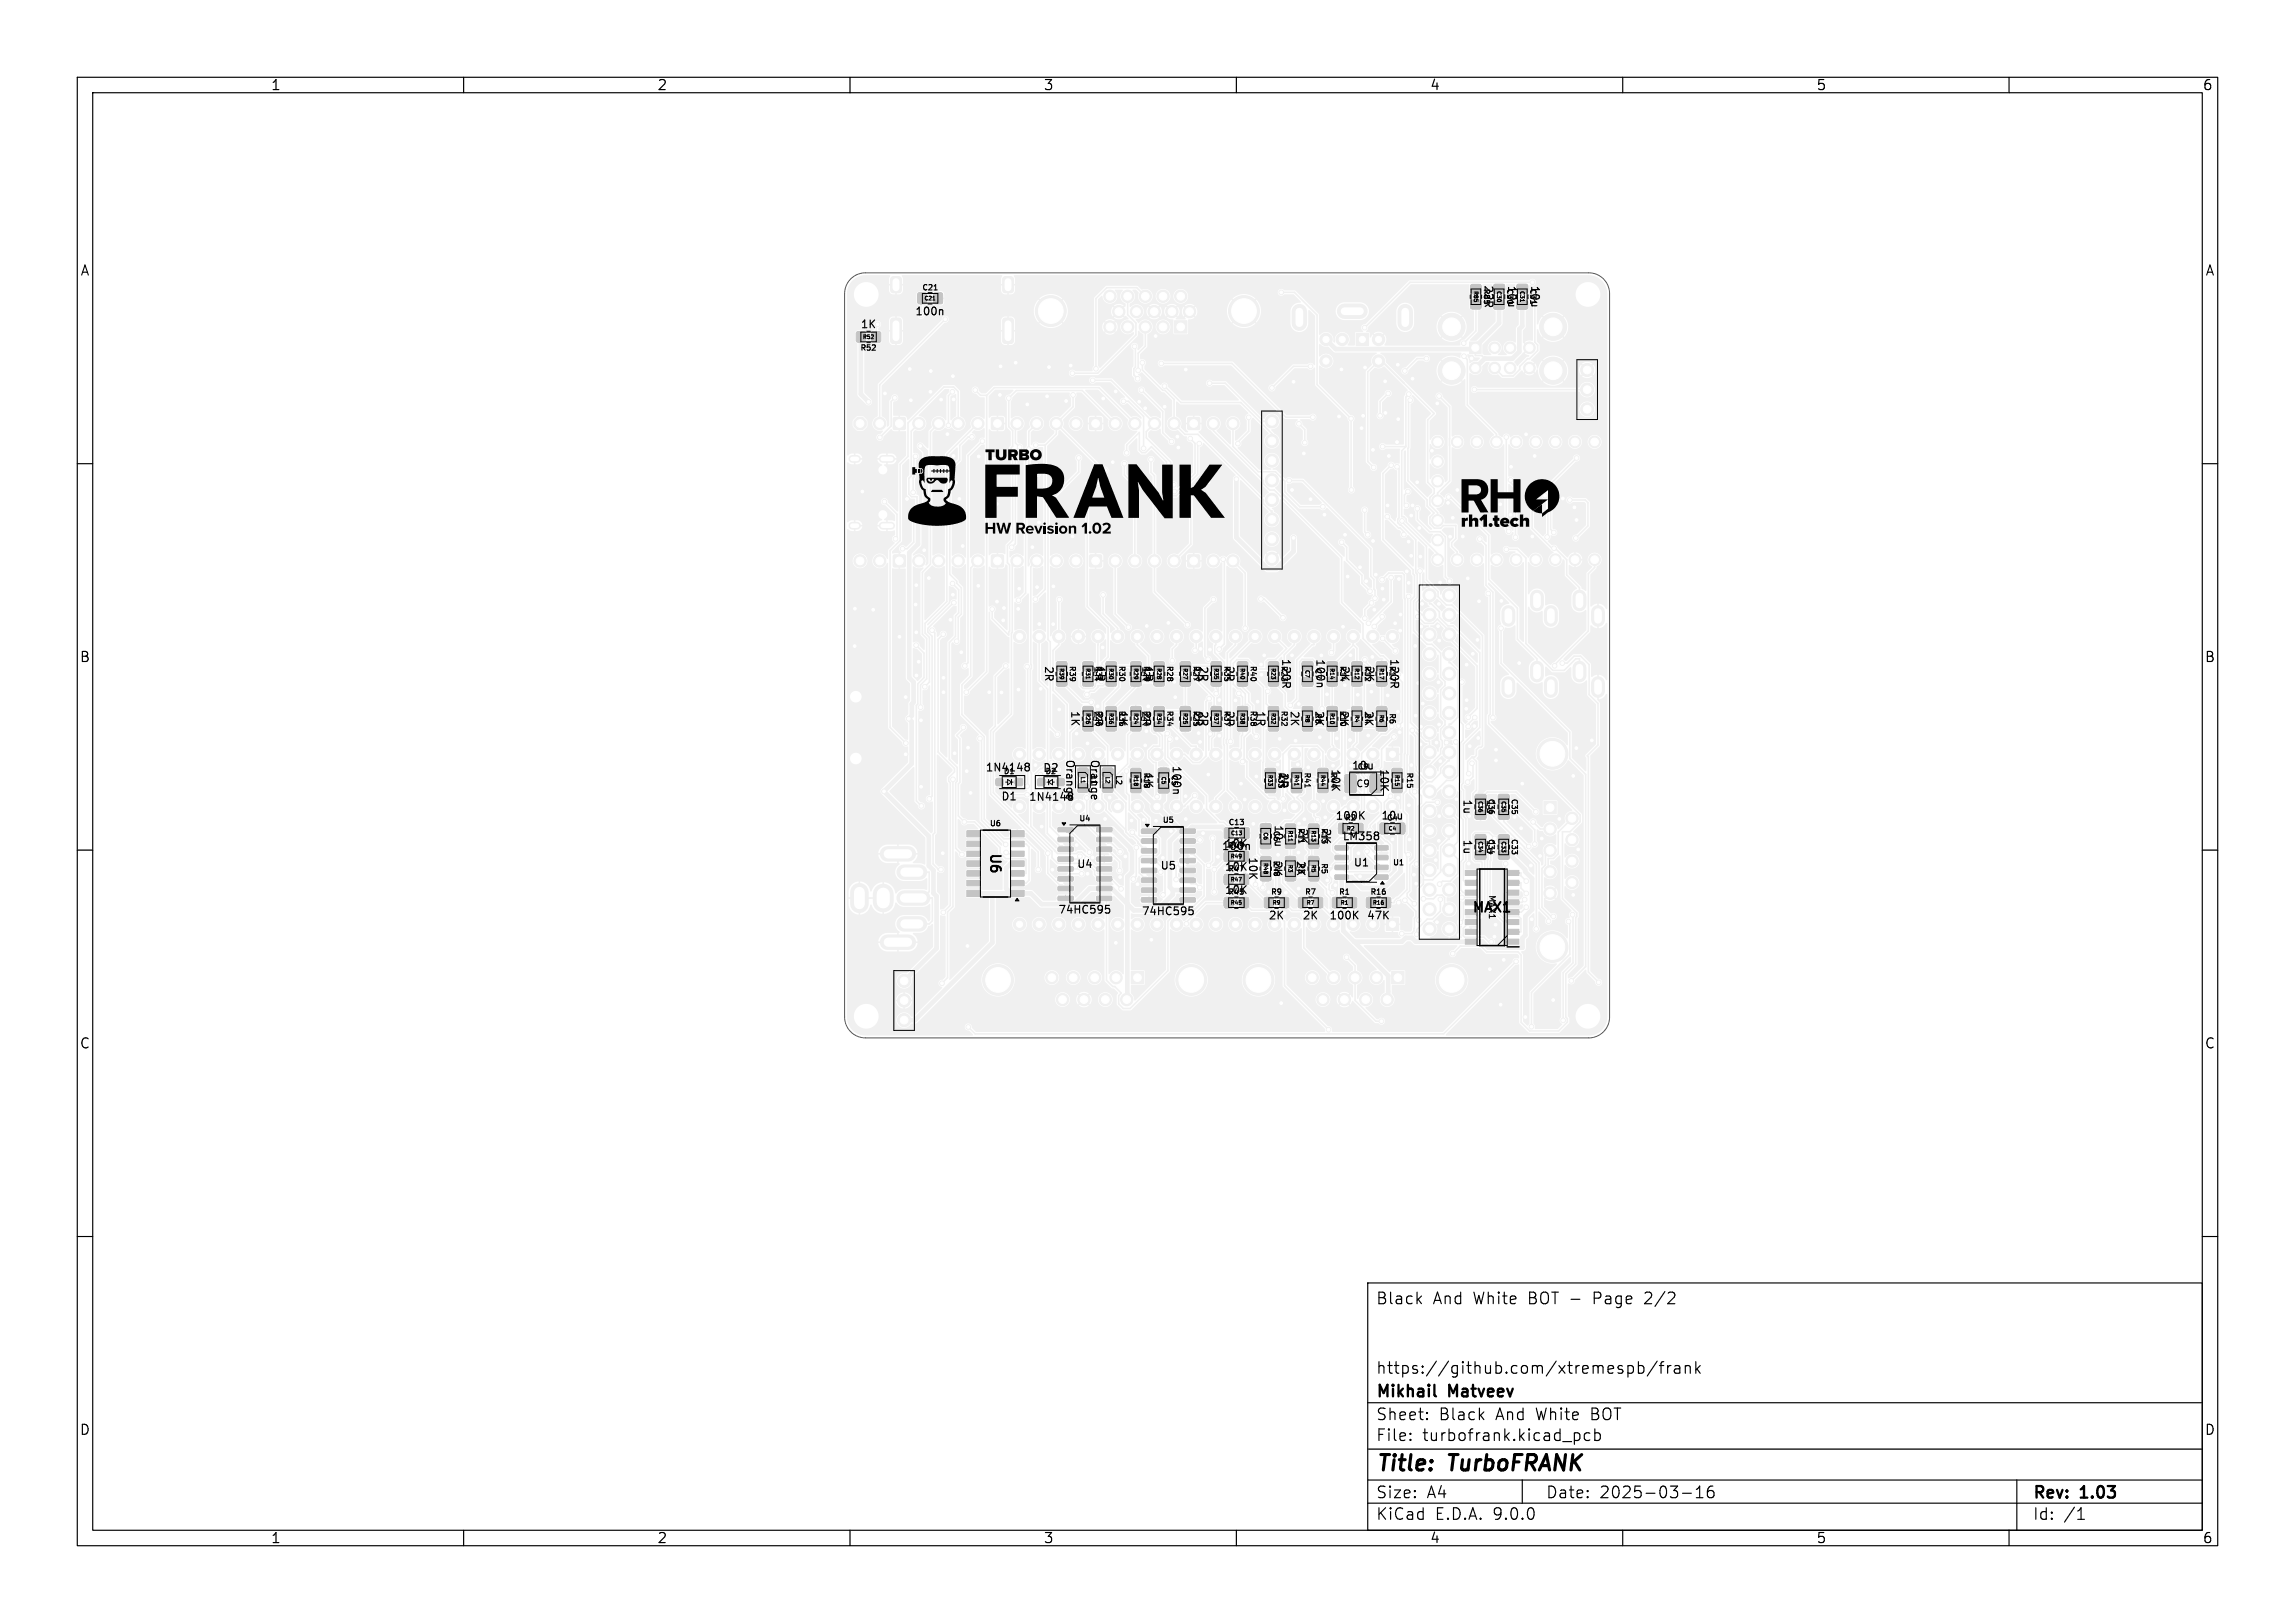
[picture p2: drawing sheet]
<svg xmlns="http://www.w3.org/2000/svg" width="297mm" height="210mm" viewBox="0 0 297 210" stroke-linecap="round" stroke-linejoin="round" font-family="sans-serif">
<defs><g id="words">
<g font-size="2.8">
<text x="178" y="190.9">Title:</text>
<text x="187.7" y="190.9">TurboFRANK</text>
</g>
<g font-size="2.1">
<text x="178" y="169">Black</text>
<text x="185.4" y="169">And</text>
<text x="190.7" y="169">White</text>
<text x="198" y="169">BOT -</text>
<text x="206.6" y="169">Page</text>
<text x="213.4" y="169">2/2</text>
<text x="178" y="178">https://github.com/xtremespb/frank</text>
<text x="178" y="184">Sheet:</text>
<text x="178" y="181.2">Mikhail</text>
<text x="186.2" y="184">Black</text>
<text x="187.6" y="181.2">Matveev</text>
<text x="193.7" y="184">And</text>
<text x="199" y="184">White</text>
<text x="206.2" y="184">BOT</text>
<text x="178" y="186.7">File:</text>
<text x="184.1" y="186.7">turbofrank.kicad_pcb</text>
<text x="178" y="196.9">KiCad</text>
<text x="178" y="194.1">Size:</text>
<text x="184.7" y="194.1">A4</text>
<text x="185.7" y="196.9">E.D.A.</text>
<text x="193.3" y="196.9">9.0.0</text>
<text x="200" y="194.1">Date:</text>
<text x="207" y="194.1">2025-03-16</text>
<text x="263" y="194.3">Rev:</text>
<text x="263" y="196.9">Id:</text>
<text x="267.1" y="196.9">/1</text>
<text x="269.4" y="194.3">1.03</text>
</g>
<g font-size="1.8">
<text x="35" y="11.9">1</text>
<text x="85" y="11.9">2</text>
<text x="135" y="11.9">3</text>
<text x="185" y="11.9">4</text>
<text x="235" y="11.9">5</text>
<text x="285" y="11.9">6</text>
<text x="10.3" y="35.9">A</text>
<text x="285.4" y="35.9">A</text>
<text x="10.3" y="85.9">B</text>
<text x="285.3" y="85.9">B</text>
<text x="127.8" y="110.2" transform="rotate(90 127.8 110.2)">U6</text>
<text x="190.4" y="118.4">MAX1</text>
<text x="10.3" y="135.9">C</text>
<text x="285.3" y="135.9">C</text>
<text x="10.3" y="185.9">D</text>
<text x="285.3" y="185.9">D</text>
<text x="35" y="199.9">1</text>
<text x="85" y="199.9">2</text>
<text x="135" y="199.9">3</text>
<text x="185" y="199.9">4</text>
<text x="235" y="199.9">5</text>
<text x="285" y="199.9">6</text>
</g>
<g font-size="1.4">
<text x="118.4" y="41">100n</text>
<text x="191.9" y="36.8" transform="rotate(90 191.9 36.8)">22R</text>
<text x="195" y="36.9" transform="rotate(90 195 36.9)">10u</text>
<text x="198" y="36.9" transform="rotate(90 198 36.9)">10u</text>
<text x="111.3" y="42.7">1K</text>
<text x="135" y="86.1" transform="rotate(90 135 86.1)">2R</text>
<text x="141.4" y="86.1" transform="rotate(90 141.4 86.1)">1R</text>
<text x="147.9" y="86.1" transform="rotate(90 147.9 86.1)">1R</text>
<text x="154.3" y="86.1" transform="rotate(90 154.3 86.1)">1R</text>
<text x="155" y="86.1" transform="rotate(90 155 86.1)">2R</text>
<text x="158.4" y="86.1" transform="rotate(90 158.4 86.1)">2R</text>
<text x="165.7" y="85.1" transform="rotate(90 165.7 85.1)">120R</text>
<text x="170.2" y="85.2" transform="rotate(90 170.2 85.2)">100n</text>
<text x="173.3" y="86.1" transform="rotate(90 173.3 86.1)">2K</text>
<text x="176.5" y="86.1" transform="rotate(90 176.5 86.1)">2K</text>
<text x="179.7" y="85.1" transform="rotate(90 179.7 85.1)">120R</text>
<text x="138.4" y="91.9" transform="rotate(90 138.4 91.9)">1K</text>
<text x="141.4" y="91.9" transform="rotate(90 141.4 91.9)">2R</text>
<text x="144.6" y="91.9" transform="rotate(90 144.6 91.9)">1K</text>
<text x="147.6" y="91.9" transform="rotate(90 147.6 91.9)">2R</text>
<text x="155" y="91.9" transform="rotate(90 155 91.9)">2R</text>
<text x="158.4" y="91.9" transform="rotate(90 158.4 91.9)">2R</text>
<text x="162.4" y="91.9" transform="rotate(90 162.4 91.9)">1R</text>
<text x="166.8" y="91.9" transform="rotate(90 166.8 91.9)">2K</text>
<text x="170" y="91.9" transform="rotate(90 170 91.9)">2K</text>
<text x="173.2" y="91.9" transform="rotate(90 173.2 91.9)">2K</text>
<text x="176.4" y="91.9" transform="rotate(90 176.4 91.9)">2K</text>
<text x="127.5" y="100">1N4148</text>
<text x="134.9" y="100.1">D2</text>
<text x="137.8" y="98.2" transform="rotate(90 137.8 98.2)">Orange</text>
<text x="141" y="98.2" transform="rotate(90 141 98.2)">Orange</text>
<text x="147.9" y="99.9" transform="rotate(90 147.9 99.9)">1K</text>
<text x="151.6" y="99" transform="rotate(90 151.6 99)">100n</text>
<text x="165.3" y="99.9" transform="rotate(90 165.3 99.9)">1R</text>
<text x="172.1" y="99.4" transform="rotate(90 172.1 99.4)">10K</text>
<text x="174.9" y="99.8">10u</text>
<text x="178.4" y="99.4" transform="rotate(90 178.4 99.4)">10K</text>
<text x="129.5" y="103.8">D1</text>
<text x="133.1" y="103.8">1N4148</text>
<text x="164.8" y="106.7" transform="rotate(90 164.8 106.7)">10u</text>
<text x="167.9" y="107.1" transform="rotate(90 167.9 107.1)">2K</text>
<text x="170.9" y="107.1" transform="rotate(90 170.9 107.1)">2K</text>
<text x="172.7" y="106.3">100K</text>
<text x="178.7" y="106.2">10u</text>
<text x="189.2" y="103.3" transform="rotate(90 189.2 103.3)">1u</text>
<text x="139.3" y="112.5">U4</text>
<text x="150.1" y="112.7">U5</text>
<text x="158.4" y="109.9">10K</text>
<text x="158.4" y="112.9">10K</text>
<text x="161.4" y="110.8" transform="rotate(90 161.4 110.8)">10K</text>
<text x="164.6" y="111.3" transform="rotate(90 164.6 111.3)">2K</text>
<text x="167.6" y="111.3" transform="rotate(90 167.6 111.3)">2K</text>
<text x="173.7" y="108.9">LM358</text>
<text x="175.1" y="112.3">U1</text>
<text x="189.2" y="108.5" transform="rotate(90 189.2 108.5)">1u</text>
<text x="136.9" y="118.4">74HC595</text>
<text x="147.7" y="118.6">74HC595</text>
<text x="158.4" y="115.9">10K</text>
<text x="164.1" y="119.2">2K</text>
<text x="168.5" y="119.2">2K</text>
<text x="171.9" y="119.2">100K</text>
<text x="176.8" y="119.2">47K</text>
</g>
<text font-size="1.2" x="175.4" y="102">C9</text>
<text font-size="1.1" x="192.5" y="115.7" transform="rotate(90 192.5 115.7)">MAX1</text>
<g font-size="1">
<text x="119.2" y="37.8">C21</text>
<text x="191.8" y="37.2" transform="rotate(90 191.8 37.2)">R85</text>
<text x="194.8" y="37.2" transform="rotate(90 194.8 37.2)">C30</text>
<text x="197.8" y="37.2" transform="rotate(90 197.8 37.2)">C31</text>
<text x="111.2" y="45.6">R52</text>
<text x="138.2" y="86" transform="rotate(90 138.2 86)">R39</text>
<text x="141.6" y="86" transform="rotate(90 141.6 86)">R31</text>
<text x="144.6" y="86" transform="rotate(90 144.6 86)">R30</text>
<text x="147.8" y="86" transform="rotate(90 147.8 86)">R29</text>
<text x="150.8" y="86" transform="rotate(90 150.8 86)">R28</text>
<text x="154.2" y="86" transform="rotate(90 154.2 86)">R27</text>
<text x="158.2" y="86" transform="rotate(90 158.2 86)">R35</text>
<text x="161.6" y="86" transform="rotate(90 161.6 86)">R40</text>
<text x="165.6" y="86" transform="rotate(90 165.6 86)">R23</text>
<text x="170" y="86.4" transform="rotate(90 170 86.4)">C7</text>
<text x="173.2" y="86" transform="rotate(90 173.2 86)">R14</text>
<text x="176.4" y="86" transform="rotate(90 176.4 86)">R12</text>
<text x="179.6" y="86" transform="rotate(90 179.6 86)">R17</text>
<text x="141.6" y="91.8" transform="rotate(90 141.6 91.8)">R26</text>
<text x="144.6" y="91.8" transform="rotate(90 144.6 91.8)">R36</text>
<text x="147.8" y="91.8" transform="rotate(90 147.8 91.8)">R24</text>
<text x="150.8" y="91.8" transform="rotate(90 150.8 91.8)">R34</text>
<text x="154.2" y="91.8" transform="rotate(90 154.2 91.8)">R25</text>
<text x="158.2" y="91.8" transform="rotate(90 158.2 91.8)">R37</text>
<text x="161.6" y="91.8" transform="rotate(90 161.6 91.8)">R38</text>
<text x="165.6" y="91.8" transform="rotate(90 165.6 91.8)">R32</text>
<text x="170" y="92.2" transform="rotate(90 170 92.2)">R8</text>
<text x="173.2" y="91.8" transform="rotate(90 173.2 91.8)">R10</text>
<text x="176.4" y="92.2" transform="rotate(90 176.4 92.2)">R4</text>
<text x="179.6" y="92.2" transform="rotate(90 179.6 92.2)">R6</text>
<text x="129.8" y="100.4">D1</text>
<text x="141" y="100.2" transform="rotate(90 141 100.2)">L1</text>
<text x="144.2" y="100.2" transform="rotate(90 144.2 100.2)">L2</text>
<text x="147.8" y="99.8" transform="rotate(90 147.8 99.8)">R18</text>
<text x="151.4" y="100.2" transform="rotate(90 151.4 100.2)">C5</text>
<text x="165.2" y="99.8" transform="rotate(90 165.2 99.8)">R33</text>
<text x="168.6" y="99.8" transform="rotate(90 168.6 99.8)">R41</text>
<text x="172" y="99.8" transform="rotate(90 172 99.8)">R44</text>
<text x="175.6" y="99.8">C9</text>
<text x="181.9" y="99.8" transform="rotate(90 181.9 99.8)">R15</text>
<text x="128" y="107.1">U6</text>
<text x="139.6" y="106.5">U4</text>
<text x="150.4" y="106.7">U5</text>
<text x="158.9" y="107">C13</text>
<text x="164.6" y="107.4" transform="rotate(90 164.6 107.4)">C6</text>
<text x="167.8" y="107" transform="rotate(90 167.8 107)">R11</text>
<text x="170.8" y="107" transform="rotate(90 170.8 107)">R13</text>
<text x="174" y="106.4">R2</text>
<text x="179.4" y="106.4">C4</text>
<text x="192.4" y="103.2" transform="rotate(90 192.4 103.2)">C36</text>
<text x="195.4" y="103.2" transform="rotate(90 195.4 103.2)">C35</text>
<text x="158.8" y="110">R49</text>
<text x="158.8" y="113">R47</text>
<text x="164.6" y="111.2" transform="rotate(90 164.6 111.2)">R48</text>
<text x="167.8" y="111.6" transform="rotate(90 167.8 111.6)">R3</text>
<text x="170.8" y="111.6" transform="rotate(90 170.8 111.6)">R5</text>
<text x="180.2" y="112.2">U1</text>
<text x="192.4" y="108.4" transform="rotate(90 192.4 108.4)">C34</text>
<text x="195.4" y="108.4" transform="rotate(90 195.4 108.4)">C33</text>
<text x="158.8" y="116">R45</text>
<text x="164.4" y="116">R9</text>
<text x="168.8" y="116">R7</text>
<text x="173.2" y="116">R1</text>
<text x="177.2" y="116">R16</text>
</g>
<g font-size=".7">
<text x="119.6" y="39">C21</text>
<text x="190.6" y="37.6" transform="rotate(90 190.6 37.6)">R85</text>
<text x="193.6" y="37.6" transform="rotate(90 193.6 37.6)">C30</text>
<text x="196.6" y="37.6" transform="rotate(90 196.6 37.6)">C31</text>
<text x="111.6" y="44">R52</text>
<text x="137" y="86.4" transform="rotate(90 137 86.4)">R39</text>
<text x="140.4" y="86.4" transform="rotate(90 140.4 86.4)">R31</text>
<text x="143.4" y="86.4" transform="rotate(90 143.4 86.4)">R30</text>
<text x="146.6" y="86.4" transform="rotate(90 146.6 86.4)">R29</text>
<text x="149.6" y="86.4" transform="rotate(90 149.6 86.4)">R28</text>
<text x="153" y="86.4" transform="rotate(90 153 86.4)">R27</text>
<text x="157" y="86.4" transform="rotate(90 157 86.4)">R35</text>
<text x="160.4" y="86.4" transform="rotate(90 160.4 86.4)">R40</text>
<text x="164.4" y="86.4" transform="rotate(90 164.4 86.4)">R23</text>
<text x="168.8" y="86.6" transform="rotate(90 168.8 86.6)">C7</text>
<text x="172" y="86.4" transform="rotate(90 172 86.4)">R14</text>
<text x="175.2" y="86.4" transform="rotate(90 175.2 86.4)">R12</text>
<text x="178.4" y="86.4" transform="rotate(90 178.4 86.4)">R17</text>
<text x="140.4" y="92.2" transform="rotate(90 140.4 92.2)">R26</text>
<text x="143.4" y="92.2" transform="rotate(90 143.4 92.2)">R36</text>
<text x="146.6" y="92.2" transform="rotate(90 146.6 92.2)">R24</text>
<text x="149.6" y="92.2" transform="rotate(90 149.6 92.2)">R34</text>
<text x="153" y="92.2" transform="rotate(90 153 92.2)">R25</text>
<text x="157" y="92.2" transform="rotate(90 157 92.2)">R37</text>
<text x="160.4" y="92.2" transform="rotate(90 160.4 92.2)">R38</text>
<text x="164.4" y="92.2" transform="rotate(90 164.4 92.2)">R32</text>
<text x="168.8" y="92.4" transform="rotate(90 168.8 92.4)">R8</text>
<text x="172" y="92.2" transform="rotate(90 172 92.2)">R10</text>
<text x="175.2" y="92.4" transform="rotate(90 175.2 92.4)">R4</text>
<text x="178.4" y="92.4" transform="rotate(90 178.4 92.4)">R6</text>
<text x="139.8" y="100.4" transform="rotate(90 139.8 100.4)">L1</text>
<text x="143" y="100.4" transform="rotate(90 143 100.4)">L2</text>
<text x="146.6" y="100.2" transform="rotate(90 146.6 100.2)">R18</text>
<text x="150.2" y="100.4" transform="rotate(90 150.2 100.4)">C5</text>
<text x="164" y="100.2" transform="rotate(90 164 100.2)">R33</text>
<text x="167.4" y="100.2" transform="rotate(90 167.4 100.2)">R41</text>
<text x="170.8" y="100.2" transform="rotate(90 170.8 100.2)">R44</text>
<text x="180.4" y="100.2" transform="rotate(90 180.4 100.2)">R15</text>
<text x="163.4" y="107.6" transform="rotate(90 163.4 107.6)">C6</text>
<text x="166.6" y="107.4" transform="rotate(90 166.6 107.4)">R11</text>
<text x="169.6" y="107.4" transform="rotate(90 169.6 107.4)">R13</text>
<text x="174.2" y="107.6">R2</text>
<text x="179.6" y="107.6">C4</text>
<text x="191.2" y="103.6" transform="rotate(90 191.2 103.6)">C36</text>
<text x="194.2" y="103.6" transform="rotate(90 194.2 103.6)">C35</text>
<text x="159.2" y="111.2">R49</text>
<text x="159.2" y="108.2">C13</text>
<text x="163.4" y="111.6" transform="rotate(90 163.4 111.6)">R48</text>
<text x="166.6" y="111.8" transform="rotate(90 166.6 111.8)">R3</text>
<text x="169.6" y="111.8" transform="rotate(90 169.6 111.8)">R5</text>
<text x="191.2" y="108.8" transform="rotate(90 191.2 108.8)">C34</text>
<text x="194.2" y="108.8" transform="rotate(90 194.2 108.8)">C33</text>
<text x="159.2" y="114.2">R47</text>
<text x="159.2" y="117.2">R45</text>
<text x="164.6" y="117.2">R9</text>
<text x="169" y="117.2">R7</text>
<text x="173.4" y="117.2">R1</text>
<text x="177.6" y="117.2">R16</text>
</g>
</g></defs>
<g fill="#f0f0f0" stroke="#f0f0f0" stroke-width=".13">
<path d="M179.4 96.8h1.6v1.6h-1.6z"/>
<path d="M152 41.5h1.6v1.6h-1.6z"/>
<path d="M115.3 41.3l.2-.1h.8h.2l.1 .2 .1 2.7-.1 .2-.2 .1h-.9l-.2-.2z"/>
<path d="M115.4 35.9l.9-.1 .3 .1 .1 1.6-.2 .3-.9 .1-.3-.2v-1.6z"/>
<path d="M129.9 35.9l.9-.1 .3 .1 .1 1.6-.2 .3-.9 .1-.3-.2v-1.6z"/>
<path d="M129.8 41.3l.2-.1h.8h.2l.1 .2 .1 2.7-.1 .2-.2 .1h-.9l-.2-.2z"/>
<path d="M115.6 54.1h1.5v1.4h-1.5z"/>
<path d="M128.3 54.1h1.5v1.4h-1.5z"/>
<path d="M141 54.1h1.5v1.4h-1.5z"/>
<path d="M153.7 54.1h1.5v1.4h-1.5z"/>
<path d="M153.7 71.8h1.5v1.5h-1.5z"/>
<path d="M141 71.8h1.5v1.5h-1.5z"/>
<path d="M128.3 71.8h1.5v1.5h-1.5z"/>
<path d="M115.6 71.8h1.5v1.5h-1.5z"/>
<path d="M179.4 118.8h1.6v1.6h-1.6z"/>
<path d="M190.2 44.3h1.5v1.5h-1.5z"/>
<path d="M175.5 43.1h1.6v1.6h-1.6z"/>
<path d="M199.8 103.7h1.6v1.6h-1.6z"/>
<path d="M180.1 125.7h1.6v1.6h-1.6z"/>
<path d="M146.4 125.7h1.6v1.6h-1.6z"/>
<path d="M146.4 101.5l.2-.1 1 .1 .1 .2-.1 .8-.1 .1-1.1-.1-.1-.1z"/>
<path d="M146.4 99.5l.2-.1 1 .1 .1 .2-.1 .8-.1 .1-1.1-.1-.1-.1z"/>
<path d="M143.2 85.7l.2-.1 1 .1 .1 .2-.1 .8-.1 .1-1.1-.1-.1-.1z"/>
<path d="M143.2 87.7l.2-.1 1 .1 .1 .2-.1 .8-.1 .1-1.1-.1-.1-.1z"/>
<path d="M163.7 116.2l.2-.1 .8 .1 .1 .2-.1 1-.1 .1-.9-.1-.1-.1z"/>
<path d="M165.7 116.2l.2-.1 .8 .1 .1 .2-.1 1-.1 .1-.9-.1-.1-.1z"/>
<path d="M160.2 91.5l.2-.1 1 .1 .1 .2-.1 .8-.1 .1-1.1-.1-.1-.1z"/>
<path d="M160.2 93.5l.2-.1 1 .1 .1 .2-.1 .8-.1 .1-1.1-.1-.1-.1z"/>
<path d="M193.4 38.9h.1h1.2v.2v.9h-.2h-1.1l-.1-.2z"/>
<path d="M193.4 36.8h.1h1.2v.2v.9l-.2 .1-1.1-.1-.1-.2z"/>
<path d="M194 108h.1h1.2v.2v.9l-.2 .1-1.1-.1-.1-.2z"/>
<path d="M194 110.1h.1h1.2v.2v.9h-.2h-1.1l-.1-.2z"/>
<path d="M118.8 37.9h.2h.8l.1 .2-.1 1.2h-.1h-.9l-.1-.2z"/>
<path d="M120.9 37.9h.2h.8l.1 .2-.1 1.2h-.2h-.8l-.1-.2z"/>
<path d="M180.7 106.5h.2h.9v.2v1.2h-.2h-.9v-.2z"/>
<path d="M178.7 106.5h.1h.9l.1 .2-.1 1.2h-.2h-.8l-.1-.2z"/>
<path d="M169.4 108.7l.2-.1 1 .1 .1 .2-.1 .8-.1 .1-1.1-.1-.1-.1z"/>
<path d="M169.4 106.7l.2-.1 1 .1 .1 .2-.1 .8-.1 .1-1.1-.1-.1-.1z"/>
<path d="M134.3 100.8l.2-.1 .7 .1 .1 .2-.1 .6-.2 .1-.7-.1v-.1z"/>
<path d="M136.8 100.8l.2-.1 .7 .1 .1 .2-.1 .6-.2 .1-.7-.1v-.1z"/>
<path d="M168.1 116.2l.2-.1 .8 .1 .1 .2-.1 1-.1 .1-.9-.1-.1-.1z"/>
<path d="M170.1 116.2l.2-.1 .8 .1 .1 .2-.1 1-.1 .1-.9-.1-.1-.1z"/>
<path d="M166.4 108.7l.2-.1 1 .1 .1 .2-.1 .8-.1 .1-1.1-.1-.1-.1z"/>
<path d="M166.4 106.7l.2-.1 1 .1 .1 .2-.1 .8-.1 .1-1.1-.1-.1-.1z"/>
<path d="M160.5 110.2l.2-.1 .8 .1 .1 .2-.1 1-.1 .1-.9-.1-.1-.1z"/>
<path d="M158.5 110.2l.2-.1 .8 .1 .1 .2-.1 1-.1 .1-.9-.1-.1-.1z"/>
<path d="M152.8 87.7l.2-.1 1 .1 .1 .2-.1 .8-.1 .1-1.1-.1-.1-.1z"/>
<path d="M152.8 85.7l.2-.1 1 .1 .1 .2-.1 .8-.1 .1-1.1-.1-.1-.1z"/>
<path d="M156.8 85.7l.2-.1 1 .1 .1 .2-.1 .8-.1 .1-1.1-.1-.1-.1z"/>
<path d="M156.8 87.7l.2-.1 1 .1 .1 .2-.1 .8-.1 .1-1.1-.1-.1-.1z"/>
<path d="M131.4 100.8l.2-.1 .7 .1 .1 .2-.1 .6-.2 .1-.7-.1v-.1z"/>
<path d="M128.9 100.8l.2-.1 .7 .1 .1 .2-.1 .6-.2 .1-.7-.1v-.1z"/>
<path d="M180.2 99.5l.2-.1 1 .1 .1 .2-.1 .8-.1 .1-1.1-.1-.1-.1z"/>
<path d="M180.2 101.5l.2-.1 1 .1 .1 .2-.1 .8-.1 .1-1.1-.1-.1-.1z"/>
<path d="M140.2 87.7l.2-.1 1 .1 .1 .2-.1 .8-.1 .1-1.1-.1-.1-.1z"/>
<path d="M140.2 85.7l.2-.1 1 .1 .1 .2-.1 .8-.1 .1-1.1-.1-.1-.1z"/>
<path d="M175 91.5l.2-.1 1 .1 .1 .2-.1 .8-.1 .1-1.1-.1-.1-.1z"/>
<path d="M175 93.5l.2-.1 1 .1 .1 .2-.1 .8-.1 .1-1.1-.1-.1-.1z"/>
<path d="M191 108h.1h1.2v.2v.9l-.2 .1-1.1-.1-.1-.2z"/>
<path d="M191 110.1h.1h1.2v.2v.9h-.2h-1.1l-.1-.2z"/>
<path d="M177.4 100.3l1.1-.1 .3 .2v1.9l-.2 .3h-1.1l-.2-.2v-1.9z"/>
<path d="M174.1 100.3l1.2-.1 .2 .2v1.9l-.1 .3h-1.1l-.3-.2v-1.9z"/>
<path d="M130.8 115.2h1.7v.8h-1.7z"/>
<path d="M130.8 113.9h1.7v.7h-1.7z"/>
<path d="M130.8 112.7h1.7v.7h-1.7z"/>
<path d="M130.8 111.4h1.7v.7h-1.7z"/>
<path d="M130.8 110.1h1.7v.7h-1.7z"/>
<path d="M130.8 108.9h1.7v.7h-1.7z"/>
<path d="M130.8 107.5h1.7v.8h-1.7z"/>
<path d="M125.1 107.5h1.8v.8h-1.8z"/>
<path d="M125.1 108.9h1.8v.7h-1.8z"/>
<path d="M125.1 110.1h1.8v.7h-1.8z"/>
<path d="M125.1 111.4h1.8v.7h-1.8z"/>
<path d="M125.1 112.7h1.8v.7h-1.8z"/>
<path d="M125.1 113.9h1.8v.7h-1.8z"/>
<path d="M125.1 115.2h1.8v.8h-1.8z"/>
<path d="M143.2 91.5l.2-.1 1 .1 .1 .2-.1 .8-.1 .1-1.1-.1-.1-.1z"/>
<path d="M143.2 93.5l.2-.1 1 .1 .1 .2-.1 .8-.1 .1-1.1-.1-.1-.1z"/>
<path d="M168.6 87.7h.1h1.2v.2v.9h-.2h-1.1l-.1-.2z"/>
<path d="M168.6 85.6h.1h1.2v.2v.9l-.2 .1-1.1-.1-.1-.2z"/>
<path d="M147.7 107.3h1.9l.1 .1v.4l-.1 .1-1.8-.1-.1-.1z"/>
<path d="M147.7 108.6l1.9-.1 .1 .2v.3l-.1 .1h-1.8l-.1-.1z"/>
<path d="M147.7 109.8h1.9l.1 .1v.4l-.1 .1h-1.8l-.1-.2z"/>
<path d="M147.7 111.1h1.9l.1 .1v.4l-.1 .1h-1.8l-.1-.2z"/>
<path d="M147.7 112.4l1.9-.1 .1 .2v.3l-.1 .1h-1.8l-.1-.1z"/>
<path d="M147.7 113.6h1.9l.1 .2v.3l-.1 .1h-1.8l-.1-.1z"/>
<path d="M147.7 114.9h1.9l.1 .1v.4l-.1 .1h-1.8l-.1-.2z"/>
<path d="M147.7 116.2h1.9l.1 .1v.4h-.1h-1.8l-.1-.1z"/>
<path d="M152.7 116.2h1.9l.1 .1v.4h-.1h-1.8l-.1-.1z"/>
<path d="M152.7 114.9h1.9l.1 .1v.4l-.1 .1h-1.8l-.1-.2z"/>
<path d="M152.7 113.6h1.9l.1 .2v.3l-.1 .1h-1.8l-.1-.1z"/>
<path d="M152.7 112.4l1.9-.1 .1 .2v.3l-.1 .1h-1.8l-.1-.1z"/>
<path d="M152.7 111.1h1.9l.1 .1v.4l-.1 .1h-1.8l-.1-.2z"/>
<path d="M152.7 109.8h1.9l.1 .1v.4l-.1 .1h-1.8l-.1-.2z"/>
<path d="M152.7 108.6l1.9-.1 .1 .2v.3l-.1 .1h-1.8l-.1-.1z"/>
<path d="M152.7 107.3h1.9l.1 .1v.4l-.1 .1-1.8-.1-.1-.1z"/>
<path d="M156.8 91.5l.2-.1 1 .1 .1 .2-.1 .8-.1 .1-1.1-.1-.1-.1z"/>
<path d="M156.8 93.5l.2-.1 1 .1 .1 .2-.1 .8-.1 .1-1.1-.1-.1-.1z"/>
<path d="M136.9 107.1h1.9l.1 .1v.4l-.1 .1-1.8-.1-.1-.1z"/>
<path d="M136.9 108.4l1.9-.1 .1 .2v.3l-.1 .1h-1.8l-.1-.1z"/>
<path d="M136.9 109.6h1.9l.1 .1v.4l-.1 .1h-1.8l-.1-.2z"/>
<path d="M136.9 110.9h1.9l.1 .1v.4l-.1 .1h-1.8l-.1-.2z"/>
<path d="M136.9 112.2l1.9-.1 .1 .2v.3l-.1 .1h-1.8l-.1-.1z"/>
<path d="M136.9 113.4h1.9l.1 .2v.3l-.1 .1h-1.8l-.1-.1z"/>
<path d="M136.9 114.7h1.9l.1 .1v.4l-.1 .1h-1.8l-.1-.2z"/>
<path d="M136.9 116h1.9l.1 .1v.4h-.1h-1.8l-.1-.1z"/>
<path d="M141.9 116h1.9l.1 .1v.4h-.1h-1.8l-.1-.1z"/>
<path d="M141.9 114.7h1.9l.1 .1v.4l-.1 .1h-1.8l-.1-.2z"/>
<path d="M141.9 113.4h1.9l.1 .2v.3l-.1 .1h-1.8l-.1-.1z"/>
<path d="M141.9 112.2l1.9-.1 .1 .2v.3l-.1 .1h-1.8l-.1-.1z"/>
<path d="M141.9 110.9h1.9l.1 .1v.4l-.1 .1h-1.8l-.1-.2z"/>
<path d="M141.9 109.6h1.9l.1 .1v.4l-.1 .1h-1.8l-.1-.2z"/>
<path d="M141.9 108.4l1.9-.1 .1 .2v.3l-.1 .1h-1.8l-.1-.1z"/>
<path d="M141.9 107.1h1.9l.1 .1v.4l-.1 .1-1.8-.1-.1-.1z"/>
<path d="M176.9 116.2l.2-.1 .8 .1 .1 .2-.1 1-.1 .1-.9-.1-.1-.1z"/>
<path d="M178.9 116.2l.2-.1 .8 .1 .1 .2-.1 1-.1 .1-.9-.1-.1-.1z"/>
<path d="M152.8 93.5l.2-.1 1 .1 .1 .2-.1 .8-.1 .1-1.1-.1-.1-.1z"/>
<path d="M152.8 91.5l.2-.1 1 .1 .1 .2-.1 .8-.1 .1-1.1-.1-.1-.1z"/>
<path d="M158.5 107.1h.2h.8l.1 .2-.1 1.2h-.2h-.8l-.1-.2z"/>
<path d="M160.6 107.1h.1h.9l.1 .2-.1 1.2h-.2h-.8l-.1-.2z"/>
<path d="M139.5 99.4h.2h1.1v.2v.8l-.2 .1-1.1-.1-.1-.1z"/>
<path d="M139.5 101.5l.2-.1 1.1 .1v.2v.8l-.2 .1-1.1-.1-.1-.2z"/>
<path d="M163.8 101.5l.2-.1 1 .1 .1 .2-.1 .8-.1 .1-1.1-.1-.1-.1z"/>
<path d="M163.8 99.5l.2-.1 1 .1 .1 .2-.1 .8-.1 .1-1.1-.1-.1-.1z"/>
<path d="M171.8 87.7l.2-.1 1 .1 .1 .2-.1 .8-.1 .1-1.1-.1-.1-.1z"/>
<path d="M171.8 85.7l.2-.1 1 .1 .1 .2-.1 .8-.1 .1-1.1-.1-.1-.1z"/>
<path d="M177.9 113.2h1.7l.1 .2-.1 .3-.1 .1h-1.5l-.1-.1z"/>
<path d="M177.9 112l1.7-.1 .1 .2-.1 .3-.1 .1h-1.5l-.1-.1z"/>
<path d="M177.9 110.7h1.7l.1 .1-.1 .4-.1 .1h-1.5l-.1-.2z"/>
<path d="M177.9 109.4h1.7l.1 .1-.1 .4-.1 .1h-1.5l-.1-.2z"/>
<path d="M172.8 109.4h1.6l.1 .1v.4l-.1 .1h-1.6v-.2z"/>
<path d="M172.8 110.7h1.6l.1 .1v.4l-.1 .1h-1.6v-.2z"/>
<path d="M172.8 112l1.6-.1 .1 .2v.3l-.1 .1h-1.6v-.1z"/>
<path d="M172.8 113.2h1.6l.1 .2v.3l-.1 .1h-1.6v-.1z"/>
<path d="M160.2 85.7l.2-.1 1 .1 .1 .2-.1 .8-.1 .1-1.1-.1-.1-.1z"/>
<path d="M160.2 87.7l.2-.1 1 .1 .1 .2-.1 .8-.1 .1-1.1-.1-.1-.1z"/>
<path d="M142.7 99.4h.2h1.1v.2v.8l-.2 .1-1.1-.1-.1-.1z"/>
<path d="M142.7 101.5l.2-.1 1.1 .1v.2v.8l-.2 .1-1.1-.1-.1-.2z"/>
<path d="M160.5 113.2l.2-.1 .8 .1 .1 .2-.1 1-.1 .1-.9-.1-.1-.1z"/>
<path d="M158.5 113.2l.2-.1 .8 .1 .1 .2-.1 1-.1 .1-.9-.1-.1-.1z"/>
<path d="M167.2 99.5l.2-.1 1 .1 .1 .2-.1 .8-.1 .1-1.1-.1-.1-.1z"/>
<path d="M167.2 101.5l.2-.1 1 .1 .1 .2-.1 .8-.1 .1-1.1-.1-.1-.1z"/>
<path d="M178.2 87.7l.2-.1 1 .1 .1 .2-.1 .8-.1 .1-1.1-.1-.1-.1z"/>
<path d="M178.2 85.7l.2-.1 1 .1 .1 .2-.1 .8-.1 .1-1.1-.1-.1-.1z"/>
<path d="M164.2 91.5l.2-.1 1 .1 .1 .2-.1 .8-.1 .1-1.1-.1-.1-.1z"/>
<path d="M164.2 93.5l.2-.1 1 .1 .1 .2-.1 .8-.1 .1-1.1-.1-.1-.1z"/>
<path d="M146.4 91.5l.2-.1 1 .1 .1 .2-.1 .8-.1 .1-1.1-.1-.1-.1z"/>
<path d="M146.4 93.5l.2-.1 1 .1 .1 .2-.1 .8-.1 .1-1.1-.1-.1-.1z"/>
<path d="M166.4 110.9l.2-.1 1 .1 .1 .2-.1 .8-.1 .1-1.1-.1-.1-.1z"/>
<path d="M166.4 112.9l.2-.1 1 .1 .1 .2-.1 .8-.1 .1-1.1-.1-.1-.1z"/>
<path d="M171.8 91.5l.2-.1 1 .1 .1 .2-.1 .8-.1 .1-1.1-.1-.1-.1z"/>
<path d="M171.8 93.5l.2-.1 1 .1 .1 .2-.1 .8-.1 .1-1.1-.1-.1-.1z"/>
<path d="M190.4 38.9l.2-.1 1 .1 .1 .2-.1 .8-.1 .1-1.1-.1-.1-.1z"/>
<path d="M190.4 36.9l.2-.1 1 .1 .1 .2-.1 .8-.1 .1-1.1-.1-.1-.1z"/>
<path d="M175.3 106.6l.2-.1 .8 .1 .1 .2-.1 1-.1 .1-.9-.1-.1-.1z"/>
<path d="M173.3 106.6l.2-.1 .8 .1 .1 .2-.1 1-.1 .1-.9-.1-.1-.1z"/>
<path d="M149.4 91.5l.2-.1 1 .1 .1 .2-.1 .8-.1 .1-1.1-.1-.1-.1z"/>
<path d="M149.4 93.5l.2-.1 1 .1 .1 .2-.1 .8-.1 .1-1.1-.1-.1-.1z"/>
<path d="M191 102.8h.1h1.2v.2v.9l-.2 .1-1.1-.1-.1-.2z"/>
<path d="M191 104.9h.1h1.2v.2v.9h-.2h-1.1l-.1-.2z"/>
<path d="M164.2 87.7l.2-.1 1 .1 .1 .2-.1 .8-.1 .1-1.1-.1-.1-.1z"/>
<path d="M164.2 85.7l.2-.1 1 .1 .1 .2-.1 .8-.1 .1-1.1-.1-.1-.1z"/>
<path d="M172.5 116.2l.2-.1 .8 .1 .1 .2-.1 1-.1 .1-.9-.1-.1-.1z"/>
<path d="M174.5 116.2l.2-.1 .8 .1 .1 .2-.1 1-.1 .1-.9-.1-.1-.1z"/>
<path d="M175 87.7l.2-.1 1 .1 .1 .2-.1 .8-.1 .1-1.1-.1-.1-.1z"/>
<path d="M175 85.7l.2-.1 1 .1 .1 .2-.1 .8-.1 .1-1.1-.1-.1-.1z"/>
<path d="M169.4 110.9l.2-.1 1 .1 .1 .2-.1 .8-.1 .1-1.1-.1-.1-.1z"/>
<path d="M169.4 112.9l.2-.1 1 .1 .1 .2-.1 .8-.1 .1-1.1-.1-.1-.1z"/>
<path d="M178.2 91.5l.2-.1 1 .1 .1 .2-.1 .8-.1 .1-1.1-.1-.1-.1z"/>
<path d="M178.2 93.5l.2-.1 1 .1 .1 .2-.1 .8-.1 .1-1.1-.1-.1-.1z"/>
<path d="M140.2 91.5l.2-.1 1 .1 .1 .2-.1 .8-.1 .1-1.1-.1-.1-.1z"/>
<path d="M140.2 93.5l.2-.1 1 .1 .1 .2-.1 .8-.1 .1-1.1-.1-.1-.1z"/>
<path d="M170.6 101.5l.2-.1 1 .1 .1 .2-.1 .8-.1 .1-1.1-.1-.1-.1z"/>
<path d="M170.6 99.5l.2-.1 1 .1 .1 .2-.1 .8-.1 .1-1.1-.1-.1-.1z"/>
<path d="M150 101.5h.1h1.2v.2v.9h-.2h-1.1l-.1-.2z"/>
<path d="M150 99.4h.1h1.2v.2v.9l-.2 .1-1.1-.1-.1-.2z"/>
<path d="M136.8 85.7l.2-.1 1 .1 .1 .2-.1 .8-.1 .1-1.1-.1-.1-.1z"/>
<path d="M136.8 87.7l.2-.1 1 .1 .1 .2-.1 .8-.1 .1-1.1-.1-.1-.1z"/>
<path d="M160.5 116.2l.2-.1 .8 .1 .1 .2-.1 1-.1 .1-.9-.1-.1-.1z"/>
<path d="M158.5 116.2l.2-.1 .8 .1 .1 .2-.1 1-.1 .1-.9-.1-.1-.1z"/>
<path d="M112.9 43l.2-.1 .8 .1 .1 .2-.1 1-.1 .1-.9-.1-.1-.1z"/>
<path d="M110.9 43l.2-.1 .8 .1 .1 .2-.1 1-.1 .1-.9-.1-.1-.1z"/>
<path d="M163.2 108.7h.1h1.2v.2v.9h-.2h-1.1l-.1-.2z"/>
<path d="M163.2 106.6h.1h1.2v.2v.9l-.2 .1-1.1-.1-.1-.2z"/>
<path d="M196.4 38.9h.1h1.2v.2v.9h-.2h-1.1l-.1-.2z"/>
<path d="M196.4 36.8h.1h1.2v.2v.9l-.2 .1-1.1-.1-.1-.2z"/>
<path d="M146.4 87.7l.2-.1 1 .1 .1 .2-.1 .8-.1 .1-1.1-.1-.1-.1z"/>
<path d="M146.4 85.7l.2-.1 1 .1 .1 .2-.1 .8-.1 .1-1.1-.1-.1-.1z"/>
<path d="M194 102.8h.1h1.2v.2v.9l-.2 .1-1.1-.1-.1-.2z"/>
<path d="M194 104.9h.1h1.2v.2v.9h-.2h-1.1l-.1-.2z"/>
<path d="M163.2 110.9l.2-.1 1 .1 .1 .2-.1 .8-.1 .1-1.1-.1-.1-.1z"/>
<path d="M163.2 112.9l.2-.1 1 .1 .1 .2-.1 .8-.1 .1-1.1-.1-.1-.1z"/>
<path d="M149.4 85.7l.2-.1 1 .1 .1 .2-.1 .8-.1 .1-1.1-.1-.1-.1z"/>
<path d="M149.4 87.7l.2-.1 1 .1 .1 .2-.1 .8-.1 .1-1.1-.1-.1-.1z"/>
<path d="M195.1 121.5h1.5v.7h-1.5z"/>
<path d="M195.1 120.3h1.5v.6h-1.5z"/>
<path d="M195.1 119h1.5v.6h-1.5z"/>
<path d="M195.1 117.7h1.5v.7h-1.5z"/>
<path d="M195.1 116.4h1.5v.7h-1.5z"/>
<path d="M195.1 115.2h1.5v.6h-1.5z"/>
<path d="M195.1 113.9h1.5v.7h-1.5z"/>
<path d="M195.1 112.6h1.5v.7h-1.5z"/>
<path d="M189.6 112.6h1.6v.7h-1.6z"/>
<path d="M189.6 113.9h1.6v.7h-1.6z"/>
<path d="M189.6 115.2h1.6v.6h-1.6z"/>
<path d="M189.6 116.4h1.6v.7h-1.6z"/>
<path d="M189.6 117.7h1.6v.7h-1.6z"/>
<path d="M189.6 119h1.6v.6h-1.6z"/>
<path d="M189.6 120.3h1.6v.6h-1.6z"/>
<path d="M189.6 121.5h1.6v.7h-1.6z"/>
<path d="M168.6 91.5l.2-.1 1 .1 .1 .2-.1 .8-.1 .1-1.1-.1-.1-.1z"/>
<path d="M168.6 93.5l.2-.1 1 .1 .1 .2-.1 .8-.1 .1-1.1-.1-.1-.1z"/>
<circle cx="177.7" cy="97.6" r=".8"/>
<circle cx="175.1" cy="97.6" r=".8"/>
<circle cx="172.6" cy="97.6" r=".8"/>
<circle cx="170" cy="97.6" r=".8"/>
<circle cx="167.5" cy="97.6" r=".8"/>
<circle cx="165" cy="97.6" r=".8"/>
<circle cx="162.4" cy="97.6" r=".8"/>
<circle cx="159.9" cy="97.6" r=".8"/>
<circle cx="157.3" cy="97.6" r=".8"/>
<circle cx="154.8" cy="97.6" r=".8"/>
<circle cx="152.3" cy="97.6" r=".8"/>
<circle cx="149.7" cy="97.6" r=".8"/>
<circle cx="147.2" cy="97.6" r=".8"/>
<circle cx="144.6" cy="97.6" r=".8"/>
<circle cx="142.1" cy="97.6" r=".8"/>
<circle cx="139.6" cy="97.6" r=".8"/>
<circle cx="137" cy="97.6" r=".8"/>
<circle cx="134.5" cy="97.6" r=".8"/>
<circle cx="131.9" cy="97.6" r=".8"/>
<circle cx="131.9" cy="82.4" r=".8"/>
<circle cx="134.5" cy="82.4" r=".8"/>
<circle cx="137" cy="82.4" r=".8"/>
<circle cx="139.6" cy="82.4" r=".8"/>
<circle cx="142.1" cy="82.4" r=".8"/>
<circle cx="144.6" cy="82.4" r=".8"/>
<circle cx="147.2" cy="82.4" r=".8"/>
<circle cx="149.7" cy="82.4" r=".8"/>
<circle cx="152.3" cy="82.4" r=".8"/>
<circle cx="154.8" cy="82.4" r=".8"/>
<circle cx="157.3" cy="82.4" r=".8"/>
<circle cx="159.9" cy="82.4" r=".8"/>
<circle cx="162.4" cy="82.4" r=".8"/>
<circle cx="165" cy="82.4" r=".8"/>
<circle cx="167.5" cy="82.4" r=".8"/>
<circle cx="170" cy="82.4" r=".8"/>
<circle cx="172.6" cy="82.4" r=".8"/>
<circle cx="175.1" cy="82.4" r=".8"/>
<circle cx="177.7" cy="82.4" r=".8"/>
<circle cx="180.2" cy="82.4" r=".8"/>
<circle cx="136" cy="40.3" r="2"/>
<circle cx="161" cy="40.3" r="2"/>
<circle cx="150.5" cy="42.3" r=".8"/>
<circle cx="148.2" cy="42.3" r=".8"/>
<circle cx="145.9" cy="42.3" r=".8"/>
<circle cx="143.6" cy="42.3" r=".8"/>
<circle cx="153.9" cy="40.3" r=".8"/>
<circle cx="151.7" cy="40.3" r=".8"/>
<circle cx="149.4" cy="40.3" r=".8"/>
<circle cx="147.1" cy="40.3" r=".8"/>
<circle cx="144.8" cy="40.3" r=".8"/>
<circle cx="152.8" cy="38.3" r=".8"/>
<circle cx="150.5" cy="38.3" r=".8"/>
<circle cx="148.2" cy="38.3" r=".8"/>
<circle cx="145.9" cy="38.3" r=".8"/>
<circle cx="143.6" cy="38.3" r=".8"/>
<circle cx="164.6" cy="72.3" r=".85"/>
<circle cx="164.6" cy="69.8" r=".85"/>
<circle cx="164.6" cy="67.2" r=".85"/>
<circle cx="164.6" cy="64.7" r=".85"/>
<circle cx="164.6" cy="62.1" r=".85"/>
<circle cx="164.6" cy="59.6" r=".85"/>
<circle cx="164.6" cy="57.1" r=".85"/>
<circle cx="164.6" cy="54.5" r=".85"/>
<circle cx="111.3" cy="54.8" r=".84"/>
<circle cx="113.8" cy="54.8" r=".8"/>
<circle cx="118.9" cy="54.8" r=".8"/>
<circle cx="121.5" cy="54.8" r=".8"/>
<circle cx="124" cy="54.8" r=".8"/>
<circle cx="126.5" cy="54.8" r=".8"/>
<circle cx="131.6" cy="54.8" r=".8"/>
<circle cx="134.2" cy="54.8" r=".8"/>
<circle cx="136.7" cy="54.8" r=".8"/>
<circle cx="139.2" cy="54.8" r=".8"/>
<circle cx="144.3" cy="54.8" r=".8"/>
<circle cx="146.9" cy="54.8" r=".8"/>
<circle cx="149.4" cy="54.8" r=".8"/>
<circle cx="151.9" cy="54.8" r=".8"/>
<circle cx="157" cy="54.8" r=".8"/>
<circle cx="159.6" cy="54.8" r=".8"/>
<circle cx="159.6" cy="72.6" r=".8"/>
<circle cx="157" cy="72.6" r=".8"/>
<circle cx="151.9" cy="72.6" r=".8"/>
<circle cx="149.4" cy="72.6" r=".8"/>
<circle cx="146.9" cy="72.6" r=".8"/>
<circle cx="144.3" cy="72.6" r=".8"/>
<circle cx="139.2" cy="72.6" r=".8"/>
<circle cx="136.7" cy="72.6" r=".8"/>
<circle cx="134.2" cy="72.6" r=".8"/>
<circle cx="131.6" cy="72.6" r=".8"/>
<circle cx="126.5" cy="72.6" r=".8"/>
<circle cx="124" cy="72.6" r=".8"/>
<circle cx="121.5" cy="72.6" r=".8"/>
<circle cx="118.9" cy="72.6" r=".8"/>
<circle cx="113.8" cy="72.6" r=".8"/>
<circle cx="111.3" cy="72.6" r=".8"/>
<circle cx="177.7" cy="119.6" r=".8"/>
<circle cx="175.1" cy="119.6" r=".8"/>
<circle cx="172.6" cy="119.6" r=".8"/>
<circle cx="170" cy="119.6" r=".8"/>
<circle cx="167.5" cy="119.6" r=".8"/>
<circle cx="165" cy="119.6" r=".8"/>
<circle cx="162.4" cy="119.6" r=".8"/>
<circle cx="159.9" cy="119.6" r=".8"/>
<circle cx="157.3" cy="119.6" r=".8"/>
<circle cx="154.8" cy="119.6" r=".8"/>
<circle cx="152.3" cy="119.6" r=".8"/>
<circle cx="149.7" cy="119.6" r=".8"/>
<circle cx="147.2" cy="119.6" r=".8"/>
<circle cx="144.6" cy="119.6" r=".8"/>
<circle cx="142.1" cy="119.6" r=".8"/>
<circle cx="139.6" cy="119.6" r=".8"/>
<circle cx="137" cy="119.6" r=".8"/>
<circle cx="134.5" cy="119.6" r=".8"/>
<circle cx="131.9" cy="119.6" r=".8"/>
<circle cx="131.9" cy="104.4" r=".8"/>
<circle cx="134.5" cy="104.4" r=".8"/>
<circle cx="137" cy="104.4" r=".8"/>
<circle cx="139.6" cy="104.4" r=".8"/>
<circle cx="142.1" cy="104.4" r=".8"/>
<circle cx="144.6" cy="104.4" r=".8"/>
<circle cx="147.2" cy="104.4" r=".8"/>
<circle cx="149.7" cy="104.4" r=".8"/>
<circle cx="152.3" cy="104.4" r=".8"/>
<circle cx="154.8" cy="104.4" r=".8"/>
<circle cx="157.3" cy="104.4" r=".8"/>
<circle cx="159.9" cy="104.4" r=".8"/>
<circle cx="162.4" cy="104.4" r=".8"/>
<circle cx="165" cy="104.4" r=".8"/>
<circle cx="167.5" cy="104.4" r=".8"/>
<circle cx="170" cy="104.4" r=".8"/>
<circle cx="172.6" cy="104.4" r=".8"/>
<circle cx="175.1" cy="104.4" r=".8"/>
<circle cx="177.7" cy="104.4" r=".8"/>
<circle cx="180.2" cy="104.4" r=".8"/>
<circle cx="206.4" cy="57.2" r=".75"/>
<circle cx="203.8" cy="57.2" r=".75"/>
<circle cx="201.3" cy="57.2" r=".75"/>
<circle cx="198.7" cy="57.2" r=".75"/>
<circle cx="196.2" cy="57.2" r=".75"/>
<circle cx="193.7" cy="57.2" r=".75"/>
<circle cx="191.1" cy="57.2" r=".75"/>
<circle cx="188.6" cy="57.2" r=".75"/>
<circle cx="186" cy="57.2" r=".75"/>
<circle cx="186" cy="59.7" r=".75"/>
<circle cx="186" cy="62.3" r=".75"/>
<circle cx="186" cy="64.8" r=".75"/>
<circle cx="186" cy="67.3" r=".75"/>
<circle cx="186" cy="69.9" r=".75"/>
<circle cx="186" cy="72.4" r=".75"/>
<circle cx="188.6" cy="72.4" r=".75"/>
<circle cx="191.1" cy="72.4" r=".75"/>
<circle cx="193.7" cy="72.4" r=".75"/>
<circle cx="196.2" cy="72.4" r=".75"/>
<circle cx="198.7" cy="72.4" r=".75"/>
<circle cx="201.3" cy="72.4" r=".75"/>
<circle cx="203.8" cy="72.4" r=".75"/>
<circle cx="206.4" cy="72.4" r=".75"/>
<circle cx="193.4" cy="45" r=".75"/>
<circle cx="195.4" cy="45" r=".75"/>
<circle cx="197.9" cy="45" r=".75"/>
<circle cx="190.9" cy="47.6" r=".75"/>
<circle cx="193.4" cy="47.6" r=".75"/>
<circle cx="195.4" cy="47.6" r=".75"/>
<circle cx="197.9" cy="47.6" r=".75"/>
<circle cx="187.9" cy="42.3" r="1.75"/>
<circle cx="201" cy="42.3" r="1.75"/>
<circle cx="187.9" cy="48" r="1.75"/>
<circle cx="201" cy="48" r="1.75"/>
<circle cx="173.7" cy="43.9" r=".8"/>
<circle cx="178.4" cy="43.9" r=".8"/>
<circle cx="171.6" cy="43.9" r=".8"/>
<circle cx="178.4" cy="46.7" r=".8"/>
<circle cx="171.6" cy="46.7" r=".8"/>
<circle cx="205.4" cy="47.9" r=".85"/>
<circle cx="205.4" cy="50.4" r=".85"/>
<circle cx="205.4" cy="53" r=".85"/>
<circle cx="185" cy="120.2" r=".85"/>
<circle cx="187.5" cy="120.2" r=".85"/>
<circle cx="185" cy="117.7" r=".85"/>
<circle cx="187.5" cy="117.7" r=".85"/>
<circle cx="185" cy="115.1" r=".85"/>
<circle cx="187.5" cy="115.1" r=".85"/>
<circle cx="185" cy="112.6" r=".85"/>
<circle cx="187.5" cy="112.6" r=".85"/>
<circle cx="185" cy="110" r=".85"/>
<circle cx="187.5" cy="110" r=".85"/>
<circle cx="185" cy="107.5" r=".85"/>
<circle cx="187.5" cy="107.5" r=".85"/>
<circle cx="185" cy="105" r=".85"/>
<circle cx="187.5" cy="105" r=".85"/>
<circle cx="185" cy="102.4" r=".85"/>
<circle cx="187.5" cy="102.4" r=".85"/>
<circle cx="185" cy="99.9" r=".85"/>
<circle cx="187.5" cy="99.9" r=".85"/>
<circle cx="185" cy="97.3" r=".85"/>
<circle cx="187.5" cy="97.3" r=".85"/>
<circle cx="185" cy="94.8" r=".85"/>
<circle cx="187.5" cy="94.8" r=".85"/>
<circle cx="185" cy="92.3" r=".85"/>
<circle cx="187.5" cy="92.3" r=".85"/>
<circle cx="185" cy="89.7" r=".85"/>
<circle cx="187.5" cy="89.7" r=".85"/>
<circle cx="185" cy="87.2" r=".85"/>
<circle cx="187.5" cy="87.2" r=".85"/>
<circle cx="185" cy="84.6" r=".85"/>
<circle cx="187.5" cy="84.6" r=".85"/>
<circle cx="185" cy="82.1" r=".85"/>
<circle cx="187.5" cy="82.1" r=".85"/>
<circle cx="185" cy="79.6" r=".85"/>
<circle cx="187.5" cy="79.6" r=".85"/>
<circle cx="185" cy="77" r=".85"/>
<circle cx="187.5" cy="77" r=".85"/>
<circle cx="200.9" cy="97.5" r="2"/>
<circle cx="200.9" cy="122.5" r="2"/>
<circle cx="200.6" cy="107.3" r=".8"/>
<circle cx="200.6" cy="110" r=".8"/>
<circle cx="200.6" cy="112.8" r=".8"/>
<circle cx="200.6" cy="115.6" r=".8"/>
<circle cx="203.4" cy="105.9" r=".8"/>
<circle cx="203.4" cy="108.7" r=".8"/>
<circle cx="203.4" cy="111.4" r=".8"/>
<circle cx="203.4" cy="114.2" r=".8"/>
<circle cx="187.9" cy="126.8" r="2"/>
<circle cx="162.9" cy="126.8" r="2"/>
<circle cx="178.1" cy="126.5" r=".8"/>
<circle cx="175.4" cy="126.5" r=".8"/>
<circle cx="172.6" cy="126.5" r=".8"/>
<circle cx="169.8" cy="126.5" r=".8"/>
<circle cx="179.5" cy="129.3" r=".8"/>
<circle cx="176.7" cy="129.3" r=".8"/>
<circle cx="174" cy="129.3" r=".8"/>
<circle cx="171.2" cy="129.3" r=".8"/>
<circle cx="117" cy="126.9" r=".85"/>
<circle cx="117" cy="129.5" r=".85"/>
<circle cx="117" cy="132" r=".85"/>
<circle cx="154.2" cy="126.8" r="2"/>
<circle cx="129.2" cy="126.8" r="2"/>
<circle cx="144.4" cy="126.5" r=".8"/>
<circle cx="141.7" cy="126.5" r=".8"/>
<circle cx="138.9" cy="126.5" r=".8"/>
<circle cx="136.1" cy="126.5" r=".8"/>
<circle cx="145.8" cy="129.3" r=".8"/>
<circle cx="143" cy="129.3" r=".8"/>
<circle cx="140.3" cy="129.3" r=".8"/>
<circle cx="137.5" cy="129.3" r=".8"/>
<circle cx="185.8" cy="111.3" r=".3"/>
<circle cx="148.2" cy="96.5" r=".3"/>
<circle cx="155.3" cy="96" r=".3"/>
<circle cx="135.8" cy="47.5" r=".3"/>
<circle cx="149" cy="59.4" r=".3"/>
<circle cx="193.2" cy="92.8" r=".3"/>
<circle cx="190" cy="94" r=".3"/>
<circle cx="203.2" cy="64.7" r=".3"/>
<circle cx="190.9" cy="92.8" r=".3"/>
<circle cx="191.5" cy="69.7" r=".3"/>
<circle cx="203.9" cy="69.6" r=".3"/>
<circle cx="188.4" cy="96" r=".3"/>
<circle cx="192.3" cy="63.5" r=".3"/>
<circle cx="120.4" cy="50.7" r=".3"/>
<circle cx="191.3" cy="95.5" r=".3"/>
<circle cx="145" cy="101.2" r=".3"/>
<circle cx="204.2" cy="109.9" r=".3"/>
<circle cx="169.3" cy="99.3" r=".3"/>
<circle cx="152.4" cy="56.5" r=".3"/>
<circle cx="198.6" cy="59" r=".3"/>
<circle cx="140.7" cy="96.2" r=".3"/>
<circle cx="119" cy="60.6" r=".3"/>
<circle cx="176.7" cy="47.6" r=".3"/>
<circle cx="167.7" cy="95.8" r=".3"/>
<circle cx="176.8" cy="75.2" r=".3"/>
<circle cx="180.8" cy="57.2" r=".3"/>
<circle cx="198.3" cy="69.4" r=".3"/>
<circle cx="186" cy="119.3" r=".3"/>
<circle cx="167.2" cy="63.4" r=".3"/>
<circle cx="171" cy="84.8" r=".3"/>
<circle cx="157.8" cy="95.2" r=".3"/>
<circle cx="185.3" cy="58.3" r=".3"/>
<circle cx="183.3" cy="114.3" r=".3"/>
<circle cx="182.6" cy="66.7" r=".3"/>
<circle cx="156.4" cy="100.2" r=".3"/>
<circle cx="183.8" cy="72" r=".3"/>
<circle cx="151.2" cy="80.6" r=".3"/>
<circle cx="180.9" cy="103.2" r=".3"/>
<circle cx="184.1" cy="91" r=".3"/>
<circle cx="128.8" cy="61.7" r=".3"/>
<circle cx="157.6" cy="110.9" r=".3"/>
<circle cx="123.3" cy="76.9" r=".3"/>
<circle cx="186.4" cy="98.5" r=".3"/>
<circle cx="206" cy="95.8" r=".3"/>
<circle cx="152.1" cy="90.2" r=".3"/>
<circle cx="143.5" cy="65.6" r=".3"/>
<circle cx="194.2" cy="130" r=".3"/>
<circle cx="197.5" cy="56.2" r=".3"/>
<circle cx="172.8" cy="114.5" r=".3"/>
<circle cx="137.1" cy="91.8" r=".3"/>
<circle cx="125.1" cy="99.8" r=".3"/>
<circle cx="139.3" cy="94.9" r=".3"/>
<circle cx="152.3" cy="95.5" r=".3"/>
<circle cx="166.2" cy="104.9" r=".3"/>
<circle cx="126.6" cy="75.8" r=".3"/>
<circle cx="179.1" cy="77.6" r=".3"/>
<circle cx="178" cy="74.4" r=".3"/>
<circle cx="181.1" cy="94.7" r=".3"/>
<circle cx="168.1" cy="91.1" r=".3"/>
<circle cx="173.6" cy="47.8" r=".3"/>
<circle cx="119.2" cy="101.8" r=".3"/>
<circle cx="182.3" cy="70.1" r=".3"/>
<circle cx="147.4" cy="52" r=".3"/>
<circle cx="129" cy="65.2" r=".3"/>
<circle cx="172.5" cy="99.1" r=".3"/>
<circle cx="147.2" cy="114.4" r=".3"/>
<circle cx="135.5" cy="51.3" r=".3"/>
<circle cx="149" cy="121.6" r=".3"/>
<circle cx="139.3" cy="109.3" r=".3"/>
<circle cx="148.4" cy="94.6" r=".3"/>
<circle cx="114.5" cy="50.9" r=".3"/>
<circle cx="124.4" cy="84.4" r=".3"/>
<circle cx="180.9" cy="47.2" r=".3"/>
<circle cx="182.8" cy="65.4" r=".3"/>
<circle cx="119.2" cy="93.2" r=".3"/>
<circle cx="188.6" cy="63.4" r=".3"/>
<circle cx="116.4" cy="82.4" r=".3"/>
<circle cx="149.6" cy="43.5" r=".3"/>
<circle cx="182.1" cy="73.9" r=".3"/>
<circle cx="183.2" cy="83.6" r=".3"/>
<circle cx="162.2" cy="106.6" r=".3"/>
<circle cx="171.4" cy="66.6" r=".3"/>
<circle cx="153.5" cy="47.8" r=".3"/>
<circle cx="182.3" cy="104.2" r=".3"/>
<circle cx="190.2" cy="96.5" r=".3"/>
<circle cx="181.2" cy="79.5" r=".3"/>
<circle cx="194.3" cy="77.8" r=".3"/>
<circle cx="136.3" cy="80.8" r=".3"/>
<circle cx="134.2" cy="76" r=".3"/>
<circle cx="162.6" cy="100.5" r=".3"/>
<circle cx="138.6" cy="47.3" r=".3"/>
<circle cx="180.9" cy="92.1" r=".3"/>
<circle cx="129.6" cy="89.6" r=".3"/>
<circle cx="180.9" cy="54.2" r=".3"/>
<circle cx="120.2" cy="74.8" r=".3"/>
<circle cx="160.6" cy="101.4" r=".3"/>
<circle cx="171.7" cy="89.8" r=".3"/>
<circle cx="163.6" cy="84.8" r=".3"/>
<circle cx="174.7" cy="95.8" r=".3"/>
<circle cx="197" cy="101.4" r=".3"/>
<circle cx="164.2" cy="115.4" r=".3"/>
<circle cx="203.8" cy="65.7" r=".3"/>
<circle cx="148.4" cy="62.6" r=".3"/>
<circle cx="189.8" cy="86" r=".3"/>
<circle cx="186.4" cy="75.4" r=".3"/>
<circle cx="177.1" cy="95.2" r=".3"/>
<circle cx="193.6" cy="98.4" r=".3"/>
<circle cx="193.5" cy="119.7" r=".3"/>
<circle cx="134.8" cy="107" r=".3"/>
<circle cx="190.4" cy="46.4" r=".3"/>
<circle cx="177.7" cy="58.2" r=".3"/>
<circle cx="194.2" cy="65.3" r=".3"/>
<circle cx="173" cy="95.5" r=".3"/>
<circle cx="143" cy="106" r=".3"/>
<circle cx="148.6" cy="91.4" r=".3"/>
<circle cx="177.8" cy="98.9" r=".3"/>
<circle cx="176.4" cy="53.8" r=".3"/>
<circle cx="131.9" cy="76.2" r=".3"/>
<circle cx="179.6" cy="90" r=".3"/>
<circle cx="117.7" cy="47.7" r=".3"/>
<circle cx="117.9" cy="51.8" r=".3"/>
<circle cx="188.5" cy="103.4" r=".3"/>
<circle cx="168.1" cy="115" r=".3"/>
<circle cx="149" cy="101.8" r=".3"/>
<circle cx="165.4" cy="110.6" r=".3"/>
<circle cx="140.7" cy="113.1" r=".3"/>
<circle cx="136.3" cy="75.9" r=".3"/>
<circle cx="167.4" cy="49.4" r=".3"/>
<circle cx="152.5" cy="57.9" r=".3"/>
<circle cx="144.4" cy="50.7" r=".3"/>
<circle cx="179.7" cy="59" r=".3"/>
<circle cx="168.8" cy="106" r=".3"/>
<circle cx="136.2" cy="112.5" r=".3"/>
<circle cx="188" cy="67" r=".3"/>
<circle cx="177.6" cy="85" r=".3"/>
<circle cx="180.2" cy="108.6" r=".3"/>
<circle cx="124.2" cy="64.6" r=".3"/>
<circle cx="177.9" cy="78.9" r=".3"/>
<circle cx="195.5" cy="66.6" r=".3"/>
<circle cx="183.9" cy="94" r=".3"/>
<circle cx="136.8" cy="102.4" r=".3"/>
<circle cx="134.5" cy="80.7" r=".3"/>
<circle cx="199.5" cy="108.5" r=".3"/>
<circle cx="186.1" cy="81" r=".3"/>
<circle cx="168.1" cy="106.6" r=".3"/>
<circle cx="183.2" cy="92.6" r=".3"/>
<circle cx="190.8" cy="94" r=".3"/>
<circle cx="182.4" cy="108.6" r=".3"/>
<circle cx="122.1" cy="89.6" r=".3"/>
<circle cx="196" cy="105.7" r=".3"/>
<circle cx="188.8" cy="121" r=".3"/>
<circle cx="159.9" cy="90.6" r=".3"/>
<circle cx="182.6" cy="71.9" r=".3"/>
<circle cx="151.5" cy="107.5" r=".3"/>
<circle cx="174.1" cy="69.2" r=".3"/>
<circle cx="118.9" cy="85.6" r=".3"/>
<circle cx="142.7" cy="83.8" r=".3"/>
<circle cx="196.6" cy="85.8" r=".3"/>
<circle cx="123.5" cy="97.5" r=".3"/>
<circle cx="176" cy="113.4" r=".3"/>
<circle cx="148.2" cy="52.8" r=".3"/>
<circle cx="190.1" cy="111.7" r=".3"/>
<circle cx="122" cy="110.4" r=".3"/>
<circle cx="186.2" cy="108.8" r=".3"/>
<circle cx="131.8" cy="78.8" r=".3"/>
<circle cx="118.6" cy="87.4" r=".3"/>
<circle cx="148" cy="106.1" r=".3"/>
<circle cx="163.2" cy="87.3" r=".3"/>
<circle cx="168.7" cy="58.7" r=".3"/>
<circle cx="111.6" cy="63.6" r=".3"/>
<circle cx="142.8" cy="51.6" r=".3"/>
<circle cx="155.7" cy="107.8" r=".3"/>
<circle cx="179.3" cy="49.3" r=".3"/>
<circle cx="125.6" cy="102.6" r=".3"/>
<circle cx="190.1" cy="105.6" r=".3"/>
<circle cx="134" cy="99" r=".3"/>
<circle cx="118.6" cy="75.7" r=".3"/>
<circle cx="129.9" cy="78.7" r=".3"/>
<circle cx="155.1" cy="94.9" r=".3"/>
<circle cx="145" cy="113.5" r=".3"/>
<circle cx="113" cy="78.9" r=".3"/>
<circle cx="171.8" cy="113.9" r=".3"/>
<circle cx="125.3" cy="96.7" r=".3"/>
<circle cx="187.2" cy="96.1" r=".3"/>
<circle cx="143.6" cy="103.2" r=".3"/>
<circle cx="129" cy="77.8" r=".3"/>
<circle cx="186.3" cy="82.9" r=".3"/>
<circle cx="191.2" cy="82.8" r=".3"/>
<circle cx="193.6" cy="97" r=".3"/>
<circle cx="183.5" cy="88.4" r=".3"/>
<circle cx="165.6" cy="95.6" r=".3"/>
<circle cx="122.6" cy="56.2" r=".3"/>
<circle cx="183.8" cy="96.3" r=".3"/>
<circle cx="176.2" cy="55.4" r=".3"/>
<circle cx="194.6" cy="124.2" r=".3"/>
<circle cx="123.7" cy="62.5" r=".3"/>
<circle cx="178.9" cy="76.2" r=".3"/>
<circle cx="156.4" cy="62.4" r=".3"/>
<circle cx="150.7" cy="52.6" r=".3"/>
<circle cx="186.2" cy="88.3" r=".3"/>
<circle cx="189.8" cy="91.7" r=".3"/>
<circle cx="162.8" cy="90.8" r=".3"/>
<circle cx="204" cy="67.3" r=".3"/>
<circle cx="110.6" cy="78.8" r=".3"/>
<circle cx="134" cy="58.7" r=".3"/>
<circle cx="174.8" cy="84.8" r=".3"/>
<circle cx="181" cy="116.8" r=".3"/>
<circle cx="118.6" cy="81.8" r=".3"/>
<circle cx="176" cy="73.4" r=".3"/>
<circle cx="150.6" cy="63.2" r=".3"/>
<circle cx="129.8" cy="80.3" r=".3"/>
<circle cx="141.4" cy="111" r=".3"/>
<circle cx="123" cy="80.2" r=".3"/>
<circle cx="133.6" cy="70.8" r=".3"/>
<circle cx="182.8" cy="49" r=".3"/>
<circle cx="195.6" cy="60.4" r=".3"/>
<circle cx="169.6" cy="64.6" r=".3"/>
<circle cx="144.4" cy="122" r=".3"/>
<circle cx="134.7" cy="89.1" r=".3"/>
<circle cx="132.9" cy="52.3" r=".3"/>
<circle cx="128" cy="89.6" r=".3"/>
<circle cx="155.4" cy="84" r=".3"/>
<circle cx="204" cy="96.8" r=".3"/>
<circle cx="201" cy="129.4" r=".3"/>
<circle cx="174.4" cy="74.6" r=".3"/>
<circle cx="198.1" cy="112" r=".3"/>
<circle cx="186.2" cy="93.7" r=".3"/>
<circle cx="165.3" cy="109.2" r=".3"/>
<circle cx="145.6" cy="87.8" r=".3"/>
<circle cx="184.3" cy="75.7" r=".3"/>
<circle cx="179.2" cy="115.4" r=".3"/>
<circle cx="165.4" cy="98.9" r=".3"/>
<circle cx="189.3" cy="69.4" r=".3"/>
<circle cx="183" cy="113.2" r=".3"/>
<circle cx="170.8" cy="95.4" r=".3"/>
<circle cx="173.8" cy="81.1" r=".3"/>
<circle cx="171.5" cy="105.8" r=".3"/>
<circle cx="124.6" cy="70.7" r=".3"/>
<circle cx="177.5" cy="89.5" r=".3"/>
<circle cx="185.9" cy="96.1" r=".3"/>
<circle cx="175.8" cy="110.4" r=".3"/>
<circle cx="196.9" cy="107.2" r=".3"/>
<circle cx="184" cy="78.1" r=".3"/>
<circle cx="125.2" cy="122.4" r=".3"/>
<circle cx="119.6" cy="71.2" r=".3"/>
<circle cx="121.8" cy="51.7" r=".3"/>
<circle cx="152" cy="88.2" r=".3"/>
<circle cx="168" cy="110.3" r=".3"/>
<circle cx="166.2" cy="118.1" r=".3"/>
<circle cx="145.6" cy="110.8" r=".3"/>
<circle cx="156.6" cy="95" r=".3"/>
<circle cx="166.4" cy="115.5" r=".3"/>
<circle cx="138" cy="51.9" r=".3"/>
<circle cx="138.8" cy="69.4" r=".3"/>
<circle cx="157.8" cy="90.6" r=".3"/>
<circle cx="167.2" cy="84.8" r=".3"/>
<circle cx="203.6" cy="100.4" r=".3"/>
<circle cx="122.1" cy="87.7" r=".3"/>
<circle cx="153.4" cy="103" r=".3"/>
<circle cx="187.4" cy="65.1" r=".3"/>
<circle cx="148.4" cy="81" r=".3"/>
<circle cx="129.5" cy="47.4" r=".3"/>
<circle cx="123.3" cy="48.7" r=".3"/>
<circle cx="177.7" cy="70" r=".3"/>
<circle cx="202.3" cy="64.5" r=".3"/>
<circle cx="182.3" cy="75.4" r=".3"/>
<circle cx="186" cy="52.2" r=".3"/>
<circle cx="183.9" cy="81.1" r=".3"/>
<circle cx="187.7" cy="69.4" r=".3"/>
<circle cx="117.2" cy="97.6" r=".3"/>
<circle cx="117.2" cy="90.2" r=".3"/>
<circle cx="197.4" cy="131.6" r=".3"/>
<circle cx="203.6" cy="115.8" r=".3"/>
<circle cx="183.4" cy="62.4" r=".3"/>
<circle cx="118.5" cy="78.2" r=".3"/>
<circle cx="190.6" cy="84.6" r=".3"/>
<circle cx="171.2" cy="103.7" r=".3"/>
<circle cx="183.7" cy="68.3" r=".3"/>
<circle cx="189.8" cy="90.6" r=".3"/>
<circle cx="163.2" cy="86" r=".3"/>
<circle cx="174" cy="88.7" r=".3"/>
<circle cx="182.7" cy="99" r=".3"/>
<circle cx="193.4" cy="121.2" r=".3"/>
<circle cx="156.6" cy="84.1" r=".3"/>
<circle cx="123.4" cy="51.7" r=".3"/>
<circle cx="198.2" cy="119" r=".3"/>
<circle cx="165.8" cy="129.8" r=".3"/>
<circle cx="149.6" cy="106.2" r=".3"/>
<circle cx="173.3" cy="53.9" r=".3"/>
<circle cx="146.4" cy="106.2" r=".3"/>
<circle cx="174" cy="103.3" r=".3"/>
<circle cx="134.5" cy="67.6" r=".3"/>
<circle cx="110.6" cy="83.6" r=".3"/>
<circle cx="191.4" cy="77.8" r=".3"/>
<circle cx="129.4" cy="51.1" r=".3"/>
<circle cx="192.8" cy="125.4" r=".3"/>
<circle cx="166.9" cy="89.1" r=".3"/>
<circle cx="117.4" cy="64.6" r=".3"/>
<circle cx="179.3" cy="53.4" r=".3"/>
<circle cx="161.1" cy="103.4" r=".3"/>
<circle cx="153.5" cy="106" r=".3"/>
<circle cx="201.8" cy="106" r=".3"/>
<circle cx="120.5" cy="48" r=".3"/>
<circle cx="186.2" cy="78.1" r=".3"/>
<circle cx="150.5" cy="111" r=".3"/>
<circle cx="175.7" cy="89.9" r=".3"/>
<circle cx="126.7" cy="59.1" r=".3"/>
<circle cx="199.3" cy="110.8" r=".3"/>
<circle cx="189.9" cy="74.8" r=".3"/>
<circle cx="168" cy="98.9" r=".3"/>
<circle cx="128.6" cy="59.4" r=".3"/>
<circle cx="144" cy="59.8" r=".3"/>
<circle cx="181.2" cy="81.6" r=".3"/>
<circle cx="123.4" cy="59" r=".3"/>
<circle cx="131.4" cy="46.9" r=".3"/>
<circle cx="180.5" cy="80.7" r=".3"/>
<circle cx="142.1" cy="91.4" r=".3"/>
<circle cx="131.8" cy="89.2" r=".3"/>
<circle cx="179.6" cy="65.4" r=".3"/>
<circle cx="186.3" cy="105.6" r=".3"/>
<circle cx="181" cy="74.9" r=".3"/>
<circle cx="187.5" cy="64.3" r=".3"/>
<circle cx="194.9" cy="71.1" r=".3"/>
<circle cx="172.4" cy="115.5" r=".3"/>
<circle cx="169.1" cy="108.3" r=".3"/>
<circle cx="171.1" cy="91.7" r=".3"/>
<circle cx="177.1" cy="114.1" r=".3"/>
<circle cx="202.3" cy="132" r=".3"/>
<circle cx="171.9" cy="133.2" r=".3"/>
<circle cx="203.5" cy="118.4" r=".3"/>
<circle cx="180" cy="103" r=".3"/>
<circle cx="167.4" cy="69.6" r=".3"/>
<circle cx="112.4" cy="52" r=".3"/>
<circle cx="118.8" cy="67" r=".3"/>
<circle cx="117.6" cy="93" r=".3"/>
<circle cx="119.1" cy="57.7" r=".3"/>
<circle cx="114.4" cy="102.4" r=".3"/>
<circle cx="160" cy="62" r=".3"/>
<circle cx="197.8" cy="109.5" r=".3"/>
<circle cx="197.5" cy="117.4" r=".3"/>
<circle cx="198.6" cy="109.2" r=".3"/>
<circle cx="197.3" cy="116.4" r=".3"/>
<circle cx="198.8" cy="105" r=".3"/>
<circle cx="194.9" cy="111.8" r=".3"/>
<circle cx="201" cy="118.6" r=".3"/>
<circle cx="193" cy="121.9" r=".3"/>
<circle cx="197.5" cy="115.6" r=".3"/>
<circle cx="198.4" cy="106.3" r=".3"/>
<circle cx="193.4" cy="108.5" r=".3"/>
<circle cx="197.5" cy="114" r=".3"/>
<circle cx="146.5" cy="107.7" r=".3"/>
<circle cx="134.7" cy="100.2" r=".3"/>
<circle cx="145.8" cy="99.8" r=".3"/>
<circle cx="137.1" cy="77.6" r=".3"/>
<circle cx="132.9" cy="102.8" r=".3"/>
<circle cx="196.1" cy="69.5" r=".3"/>
<circle cx="195.5" cy="62.1" r=".3"/>
<circle cx="180.8" cy="60.4" r=".3"/>
<circle cx="180" cy="60.2" r=".3"/>
<circle cx="121.9" cy="127.2" r=".3"/>
<circle cx="123.3" cy="100.8" r=".3"/>
<circle cx="180.4" cy="95.3" r=".3"/>
<circle cx="125.3" cy="132.9" r=".3"/>
<circle cx="196.2" cy="124.4" r=".3"/>
<circle cx="198.8" cy="120.2" r=".3"/>
<circle cx="200.2" cy="69.5" r=".3"/>
<circle cx="200" cy="64.1" r=".3"/>
<circle cx="206.9" cy="127.1" r=".3"/>
<circle cx="202.2" cy="85.8" r=".3"/>
<circle cx="183.8" cy="73.9" r=".3"/>
<circle cx="186.4" cy="116.4" r=".3"/>
<circle cx="183.3" cy="120.9" r=".3"/>
<circle cx="189.2" cy="116.1" r=".3"/>
<circle cx="203.3" cy="126.9" r=".3"/>
<circle cx="194.3" cy="81.3" r=".3"/>
<circle cx="189" cy="119.3" r=".3"/>
<circle cx="178.9" cy="75" r=".3"/>
<circle cx="173.6" cy="70.2" r=".3"/>
<circle cx="183" cy="116.9" r=".3"/>
<circle cx="186.3" cy="114.4" r=".3"/>
<circle cx="177.3" cy="76.5" r=".3"/>
<circle cx="201.2" cy="86.1" r=".3"/>
<circle cx="189.2" cy="88.3" r=".3"/>
<circle cx="183.1" cy="102.4" r=".3"/>
<circle cx="183.6" cy="119.1" r=".3"/>
<circle cx="186" cy="103.8" r=".3"/>
<circle cx="182.3" cy="77.2" r=".3"/>
<circle cx="181.4" cy="120.8" r=".3"/>
<circle cx="176.6" cy="66" r=".3"/>
<circle cx="192.6" cy="76.8" r=".3"/>
<circle cx="187.6" cy="75.2" r=".3"/>
<circle cx="183.4" cy="65.8" r=".3"/>
<circle cx="177" cy="69.2" r=".3"/>
<circle cx="181.8" cy="116.5" r=".3"/>
<circle cx="188" cy="123.4" r=".3"/>
<circle cx="176.9" cy="100.1" r=".3"/>
<circle cx="177.3" cy="107.4" r=".3"/>
<circle cx="142.2" cy="62.5" r=".3"/>
<circle cx="142.6" cy="86.3" r=".3"/>
<circle cx="158.3" cy="72.4" r=".3"/>
<circle cx="176.6" cy="85.4" r=".3"/>
<circle cx="157.8" cy="84" r=".3"/>
<circle cx="181" cy="87.3" r=".3"/>
<circle cx="139.6" cy="59.3" r=".3"/>
<circle cx="136.8" cy="95" r=".3"/>
<circle cx="151.4" cy="95.7" r=".3"/>
<circle cx="130.2" cy="110.3" r=".3"/>
<circle cx="182.5" cy="51.8" r=".3"/>
<circle cx="177.8" cy="60.5" r=".3"/>
<circle cx="186.2" cy="51.2" r=".3"/>
<circle cx="182.3" cy="51" r=".3"/>
<circle cx="178.9" cy="57.8" r=".3"/>
<circle cx="182.2" cy="110.6" r=".3"/>
<circle cx="176.9" cy="110.2" r=".3"/>
<circle cx="142.8" cy="77" r=".3"/>
<circle cx="180.1" cy="94" r=".3"/>
<circle cx="157.4" cy="89.8" r=".3"/>
<circle cx="156.5" cy="90.4" r=".3"/>
<circle cx="153.5" cy="119.5" r=".3"/>
<circle cx="150.5" cy="115.8" r=".3"/>
<circle cx="163.4" cy="114.9" r=".3"/>
<circle cx="157.1" cy="115.4" r=".3"/>
<circle cx="157.1" cy="112.5" r=".3"/>
<circle cx="166.1" cy="103.4" r=".3"/>
<circle cx="141.2" cy="90.9" r=".3"/>
<circle cx="162.6" cy="95.3" r=".3"/>
<circle cx="114.5" cy="64.9" r=".3"/>
<circle cx="115.9" cy="69.7" r=".3"/>
<circle cx="118.2" cy="63.7" r=".3"/>
<circle cx="118.5" cy="59" r=".3"/>
<circle cx="189.4" cy="44.4" r=".3"/>
<circle cx="189.5" cy="46.1" r=".3"/>
<circle cx="123.3" cy="75.5" r=".3"/>
<circle cx="124.5" cy="110.6" r=".3"/>
<circle cx="121.8" cy="112.5" r=".3"/>
<circle cx="120.6" cy="81.5" r=".3"/>
<circle cx="118.6" cy="83.5" r=".3"/>
<circle cx="119.2" cy="104.3" r=".3"/>
<circle cx="160.2" cy="57.4" r=".3"/>
<circle cx="164.6" cy="50.2" r=".3"/>
<circle cx="161.6" cy="54" r=".3"/>
<circle cx="176.6" cy="42.4" r=".3"/>
<circle cx="169.6" cy="47.4" r=".3"/>
<circle cx="145.8" cy="58.6" r=".3"/>
<circle cx="155.2" cy="57.4" r=".3"/>
<circle cx="198.3" cy="36.5" r=".3"/>
<circle cx="156.4" cy="112" r=".3"/>
<circle cx="156.9" cy="108.4" r=".3"/>
<circle cx="149.7" cy="103.1" r=".3"/>
<circle cx="155.3" cy="108.7" r=".3"/>
<circle cx="154.6" cy="102.9" r=".3"/>
<circle cx="151.1" cy="94.9" r=".3"/>
<circle cx="151.7" cy="85.5" r=".3"/>
<circle cx="136.1" cy="98.6" r=".3"/>
<circle cx="160.8" cy="98.6" r=".3"/>
<circle cx="154.6" cy="84.2" r=".3"/>
<circle cx="135.6" cy="110.4" r=".3"/>
<circle cx="130.2" cy="86.2" r=".3"/>
<circle cx="140" cy="113.1" r=".3"/>
<circle cx="140.6" cy="103.2" r=".3"/>
<circle cx="172.3" cy="84.4" r=".3"/>
<circle cx="145" cy="110.2" r=".3"/>
<circle cx="132.9" cy="101.7" r=".3"/>
<circle cx="132.9" cy="86.3" r=".3"/>
<circle cx="146.7" cy="113.7" r=".3"/>
<circle cx="139.8" cy="110.8" r=".3"/>
<circle cx="147.1" cy="109.7" r=".3"/>
<circle cx="130.1" cy="109.3" r=".3"/>
<circle cx="159.2" cy="95.9" r=".3"/>
<circle cx="126.8" cy="95.6" r=".3"/>
<circle cx="166.6" cy="101.1" r=".3"/>
<circle cx="136.8" cy="99.6" r=".3"/>
<circle cx="170.5" cy="106" r=".3"/>
<circle cx="141" cy="110.3" r=".3"/>
<circle cx="170.1" cy="101.4" r=".3"/>
<circle cx="167" cy="91.3" r=".3"/>
<circle cx="201.1" cy="70.9" r=".3"/>
<circle cx="198.3" cy="63.7" r=".3"/>
<circle cx="124.7" cy="94.1" r=".3"/>
<circle cx="124.8" cy="106.4" r=".3"/>
<circle cx="201.1" cy="68.9" r=".3"/>
<circle cx="204" cy="59.3" r=".3"/>
<circle cx="122.1" cy="82.1" r=".3"/>
<circle cx="122.1" cy="118.1" r=".3"/>
<circle cx="123.4" cy="78" r=".3"/>
<circle cx="120.3" cy="103.4" r=".3"/>
<circle cx="168.1" cy="54.8" r=".3"/>
<circle cx="168.9" cy="57.3" r=".3"/>
<circle cx="154" cy="56.8" r=".3"/>
<circle cx="152" cy="63.6" r=".3"/>
<circle cx="134" cy="77.5" r=".3"/>
<circle cx="143" cy="60.8" r=".3"/>
<circle cx="138.9" cy="51.1" r=".3"/>
<circle cx="134" cy="57.6" r=".3"/>
<circle cx="123.8" cy="83" r=".3"/>
<circle cx="125.8" cy="56.5" r=".3"/>
<circle cx="141.4" cy="49.2" r=".3"/>
<circle cx="151.9" cy="62.7" r=".3"/>
<circle cx="132" cy="57.9" r=".3"/>
<circle cx="130.9" cy="70.8" r=".3"/>
<circle cx="150.7" cy="50" r=".3"/>
<circle cx="151.6" cy="57.1" r=".3"/>
<circle cx="128.4" cy="78.8" r=".3"/>
<circle cx="130.5" cy="51.5" r=".3"/>
<circle cx="147.7" cy="50.5" r=".3"/>
<circle cx="147.8" cy="46.9" r=".3"/>
<circle cx="179.7" cy="50.9" r=".3"/>
<circle cx="184.6" cy="46.4" r=".3"/>
<circle cx="169.9" cy="54" r=".3"/>
<circle cx="150.3" cy="47" r=".3"/>
<circle cx="181.8" cy="48" r=".3"/>
<circle cx="190.8" cy="50.4" r=".3"/>
<circle cx="178.6" cy="53.8" r=".3"/>
<circle cx="122.3" cy="41.3" r=".3"/>
<circle cx="182.2" cy="63.6" r=".3"/>
<circle cx="174.9" cy="63.4" r=".3"/>
<circle cx="165.8" cy="37.8" r=".3"/>
<circle cx="182" cy="65.4" r=".3"/>
<circle cx="174.8" cy="54.2" r=".3"/>
<circle cx="182.8" cy="94.5" r=".3"/>
<circle cx="181" cy="93.9" r=".3"/>
<circle cx="183.3" cy="111.8" r=".3"/>
<circle cx="162.5" cy="114.4" r=".3"/>
<circle cx="171.2" cy="65.6" r=".3"/>
<circle cx="178.8" cy="132.1" r=".3"/>
<circle cx="190.1" cy="100.1" r=".3"/>
<circle cx="181.4" cy="67.4" r=".3"/>
<circle cx="203" cy="119.2" r=".3"/>
<circle cx="174.3" cy="123.9" r=".3"/>
<circle cx="200.4" cy="119.2" r=".3"/>
<circle cx="198.2" cy="132.8" r=".3"/>
<circle cx="152.2" cy="111.7" r=".3"/>
<circle cx="140.6" cy="111.1" r=".3"/>
<circle cx="184.2" cy="116.3" r=".3"/>
<circle cx="152.2" cy="113.8" r=".3"/>
<circle cx="155.3" cy="114.8" r=".3"/>
<circle cx="145.1" cy="115" r=".3"/>
<circle cx="161.1" cy="81.3" r=".3"/>
<circle cx="177.8" cy="81.1" r=".3"/>
<circle cx="178.9" cy="79.8" r=".3"/>
<circle cx="190.5" cy="98.8" r=".3"/>
<circle cx="157" cy="77.6" r=".3"/>
<circle cx="156.3" cy="85.3" r=".3"/>
<circle cx="189.9" cy="101.2" r=".3"/>
<circle cx="134.4" cy="112.5" r=".3"/>
<circle cx="144.9" cy="112.7" r=".3"/>
<circle cx="180.6" cy="84.2" r=".3"/>
<circle cx="178.9" cy="82.6" r=".3"/>
<circle cx="146" cy="81.2" r=".3"/>
<circle cx="183.5" cy="79.8" r=".3"/>
<circle cx="166" cy="79.9" r=".3"/>
<circle cx="163.2" cy="77.5" r=".3"/>
<circle cx="176.6" cy="80" r=".3"/>
<circle cx="177.5" cy="78" r=".3"/>
<circle cx="190" cy="92.8" r=".3"/>
<circle cx="153.7" cy="80.9" r=".3"/>
<circle cx="180" cy="74.7" r=".3"/>
<circle cx="177.1" cy="80.6" r=".3"/>
<circle cx="177.9" cy="77.4" r=".3"/>
<circle cx="166.8" cy="62.2" r=".3"/>
<circle cx="154.1" cy="63.7" r=".3"/>
<circle cx="145.5" cy="60" r=".3"/>
<circle cx="119.7" cy="88.9" r=".3"/>
<circle cx="116.8" cy="71" r=".3"/>
<circle cx="117.2" cy="96.2" r=".3"/>
<circle cx="119.1" cy="91.5" r=".3"/>
<circle cx="179.5" cy="66.9" r=".3"/>
<circle cx="181.7" cy="69.2" r=".3"/>
<circle cx="195.3" cy="68.8" r=".3"/>
<circle cx="194.9" cy="56.6" r=".3"/>
<circle cx="123.2" cy="50.7" r=".3"/>
<circle cx="127.1" cy="57.1" r=".3"/>
<circle cx="124.9" cy="86.2" r=".3"/>
<circle cx="122.7" cy="55" r=".3"/>
<circle cx="156.5" cy="49.6" r=".3"/>
<circle cx="133.1" cy="58.1" r=".3"/>
<circle cx="148" cy="58" r=".3"/>
<circle cx="115.8" cy="51.5" r=".3"/>
<circle cx="113.9" cy="56.6" r=".3"/>
<circle cx="134.3" cy="61.3" r=".3"/>
<circle cx="145.4" cy="51.9" r=".3"/>
<circle cx="131.8" cy="77.7" r=".3"/>
<circle cx="125.1" cy="89.6" r=".3"/>
<circle cx="126.2" cy="50.5" r=".3"/>
<circle cx="140.7" cy="89.9" r=".3"/>
<circle cx="160.3" cy="89.7" r=".3"/>
<circle cx="164.1" cy="89.4" r=".3"/>
<circle cx="142.5" cy="88.2" r=".3"/>
<circle cx="147.2" cy="49" r=".3"/>
<circle cx="146.8" cy="44.8" r=".3"/>
<circle cx="147.3" cy="47.9" r=".3"/>
<circle cx="141.8" cy="47.7" r=".3"/>
<circle cx="138.8" cy="48.3" r=".3"/>
<circle cx="113.6" cy="42" r=".3"/>
</g>
<path d="M195.2 79.2v1M198.9 77.2v1M200.7 79.2v1M204.4 77.2v1M206.8 79.2v1M195.2 88.4v1M198.9 86.4v1M200.7 88.4v1M204.4 86.4v1M206.8 88.4v1" fill="none" stroke="#f0f0f0" stroke-width="1.8"/>
<path d="M168.2 40.3v1.5M174 40.3h2M181.9 40.3v1.5M114.9 110.5h2.7M117 112.9h2M117 116.2h2.4M117 119.6h2M114.9 121.9h2.7" fill="none" stroke="#f0f0f0" stroke-width="2"/>
<path d="M111.2 115.5v1.5" fill="none" stroke="#f0f0f0" stroke-width="2.4"/>
<path d="M114.3 115.7v1" fill="none" stroke="#f0f0f0" stroke-width="2.7"/>
<path d="M110.3 59.4h.6M114.2 59.4h1.1M110.3 68h.6M114.2 68h1.1" fill="none" stroke="#f0f0f0" stroke-width="1"/>
<g fill="none" stroke="#f0f0f0" stroke-width=".2">
<path d="M145.9 38.3v2.4l1.1 1.1v1.5l-4.9 5h-3.3M148.2 38.3l-1.1-1.1h-3.9l-1.4 1.4v9.1M165.8 37.8h1.7l2.9 3v9l4.4 4.4 .1 9.2M191 37.4l.8 .8h5.6l1.2 1.3v4.8l.4 .4v.7l-1.1 1h-.2l-1 1v.4l-.9 .8h-1.3l-1.1-1M191 39.4v3.4l-1.6 1.6M198.3 36.5h-15.8l-5.9 5.9M113.6 42l-.2 .1v1.5M115.8 51.5l-.5 .4v3.2l-1.4 1.5M118.5 59l-.2 .2-.1 4.5M118.9 54.8l-1 1v5.8l-.3 .3v2l.4 .4h.7v2l-.4 .5v3.4l-.9 .8h-.6M121.5 54.8l-1.1 1.1v17.1l-1 1.1v8l.5 .5v5.2l-.8 .8v2.9M122.3 41.3l-8.5 8.5v5"/>
<path d="M123.2 50.7l-.5 .5v3.8M124 54.8v-4.1l-.6-.6h-1.2l-4.7 4.6v4.4l-1 1v9.8l-1.3 1.3v22.9l2 2.1M125.8 56.5h-.5l-1.1 1.1v1.9l-1.3 1.3v13.5l.9 .9v.3l.6 .6v3.4l-.4 .4v2.9l-.2 .2M126.2 50.5l.7 .7h.8M126.5 54.8l-4 4v19l-2.8 2.9v1.2l.6 .6v5.8l-.6 .6M127.1 57.1l-1.8 1.8v26.8l-.4 .5M127.7 51.2l1-1h13.5l4.7 4.6M127.7 51.2v35.7l-2.6 2.7M131.4 55.4v1.9l.6 .6-.6 .5v11.9l-.5 .5M133.1 58.1l-.4 .4v18.2l-.9 1M134 57.6h1.3M134.2 54.8l-1.1 1v4.3l1.2 1.2"/>
<path d="M135.3 57.6v18.7l-1.3 1.2M136.7 54.8l6 6h.3M136.7 54.8v1.4l-1.4 1.4M138.9 51.1v1.5l-2.2 2.2M139.6 59.3v1.8l-4 4v17.7l.3 .3v11l.9 .9M141.4 49.2h2.4l5.6 5.6-1.1 1.1v.7l3.2 3.2v2.5l.4 .4M144.3 54.8l-4.2-4.3h-8.6l-1 1v3.7l.6 .5v2.1l-.2 .2v.4l.2 .2v11.3l-.7 .7v2.2l.3 .3v8.6l-.2 .1v.4l-2.1-2.2v-1.2M145.4 51.9h.6l2 2v4.1M145.5 60v1.5l1.4 1.3v9.8M146.8 44.8l.1 .1v2.6l-.2 .2v.8l.5 .5M147.7 50.5l2.8 2.7v2.8l1.1 1.1M147.8 46.9v1l2.7 2.6h.3l1.1 1.2v3.1l1.4 1.4h1.7l8.5 8.5v.5l1 .9h.1v1.1"/>
<path d="M148.2 42.3v2.5l-.9 .9v2.2M149 59.5v1.6l.4 .5v15l4.3 4.3M150.3 47h9.1l7 7h3.5M150.7 50l2.1 2.1h7.8l4 4v1M154 56.8l.7 .6v3.8l-2.4 2.4h-.3M155.2 57.4l-.2 .2v3.8l-2.8 2.8h-.4l-.3-.4v-.8l-.5-.5v-2.7l-2-2-.8 .8h-.4l-.4-.4v-2.2l-1.6 1.6v1M156.5 49.6h2.1l4.9 4.9h1.1M157 54.8v.9l6.5 6.5v.4l.8 .8h.6l8.7 8.7v5.8l2.8 2.8v1.9l2.2 2.3h.4l1.2 1.1M159.6 54.8v3l3.2 3.2h2.3l1.2 1.3v1.3l1.9 2h3M161.6 54v1.8l-1.4 1.4v.2M168.1 54.8l.8 .8v1.7M169.6 47.4h-2.2l-2.8 2.8"/>
<path d="M178.6 46.5l7 7-.8 .8v8.1l.8 .8v.6l-.6 .6v.9l1 1v1M178.9 57.8h3M179.1 47h-1l-1.1 1.1v11.6l.8 .8M179.7 50.9l-1.1 1.1v1.8M181.7 49.6h.1M181.9 57.8l-.5 .5v8.6h.3l.3 .3v.4l4 4v.8M182.3 51l-.4 .4v6.4M182.5 51.8l-.2 .2-.1 10.2 2.5 2.5v.8l.9 .9-.6 .5v.9l.6 .5h.9l.3-.3h1.6v1.7l-.5 .5v.5l.7 .7v1M184.6 46.4h-1.2l-1.6 1.6M186.2 51.2l1.4 1.4v9.6l-1.6 1.6v1M189.5 46.1l.4 .4v5.9l3.8 3.8v1M190.8 50.4h14.6"/>
<path d="M190.9 45.4v.6h.8l.4 .4M194.9 56.6v11.8l.4 .4M204 59.3l-3.8 3.8v.2h.3l.4 .4v.4l-.2 .2v4.2l.4 .4M114.5 64.9l1.6 1.6v3l-.2 .2M123.3 75.5l.8 .8v3l-.4 .4v2.6l-.8 .8v15.2l1 1v1.8l-.2 .2v8.5l.8 .8M123.4 78l-3.3 3.3v.5l.5 .5v20.7l-.3 .4M126.5 72.6l-.9 .9v14l-1.1 1.1v3.9l2.9 2.8v10.7l2.5 2.5h2.7l1.8 1.8v2.2M131.6 72.6l-.6 .6-.1 19.2-2.4 2.3v7.9l7.6 7.6v.8l.8 .7h3.5M134.2 72.6l-.8 .7v12.7l.1 .5-.2 .1v13.3l.2 .1v3.1M137.1 77.6h-.1v5.8l-.7 .8v5.1l1.8 1.9v9.1M140.7 62.5v16l2.7 2.7v3.8l-.8 .8M140.7 62.5h1.5"/>
<path d="M140.7 62.5h.1M142.8 77v2.4l1.8 1.9v1.1M144.3 72.6v6.8l1.7 1.8M154.1 63.7v6.7l-2.2 2.2M157 77.6l-1.1 1.1v6.2l.4 .4M158.3 72.4l.1 .1v10.8l-.6 .7M159.6 72.6l1.5 1.6v7.1M163.2 77.5h.4l2.4 2.4M166.8 62.2h1.8l8.8 8.8v3.6l.4 .4v1.2l.1 .2v1M173.6 70.2l.7 .6v1.7l2 2v1l1 1M176.6 66v2.8l.4 .4M177.5 78l-.9 .9v1.1"/>
<path d="M178.9 75l.8-.9h1.8l.2 .3v3l.1 .1v20v.1v2.9M178.9 79.8v.2l-1.1 1.1M179.5 66.9l1.5 1.4h.2l.5 .5v.4M180 74.7v3.2l-2.6 2.6M180 60.2l-1 1.1v8.5l3.9 3.9v.6l.2 .1v2.8l-.6 .5v15.8l1.4 1.4v.4l.6 .6 .5 .1v1.3M180.8 60.4l.3 .3v6.3l-.2 .2v.4l.3 .4h.1l1.9 1.8v4.3l.2 .2v3l-.5 .5v3.8l1.8 1.8h.6l1.1 1.1v3.1l.6 .6v.5l-.6 .6v3.4l.6 .6v.5l-.6 .5v1.4l.2 .2v.8l-.2 .2v.7l-1.4 1.4v.9M181.4 67.4v.1l3.2 3.2v4.4l1.5 1.5v.6l1.1 1.1h.7l4 3.9v14.3l-.2 .2h-.3l-.3 .3v.7l-.3 .3h-.3M182.2 63.6l-.4 .5v1.1l.2 .2M182.3 77.2l-.1 .1v20.3l-.1 .1v2.6M183.4 65.8v1.4l1.6 1.6h1.4l.6 .7v5.1l.6 .6M183.5 79.8l.9 .9h1.1l.5-.6 1.2 1.2h.3v.8M183.8 73.9v3.6l-.5 .4v1l.7 .7h1"/>
<path d="M185 77v1.1h.2l1.1 1.1v.7l1.1 1.1h.6l3.5 3.5v9.6l-2.1 2.2v5l-.2 .2v.5l.2 .3v3.3l.3 .3v5.4l-.3 .4v2.2l.3 .3h.7M187.5 64.3h.2l5 5v5.7l3.7 3.7v4l2.5 2.5v1.7M191.5 69.8l.8 .8v5.1l.9 .9v16.3M192.6 76.8l.3 .2v15.4l-.2 .2v1l11.8 11.9v.8l-1.3 1.3h-1v8.7l1.9 1.8v.5l-.2 .1v6l-1.3 1.3v5.6l.2 .2v.5l-1.1 1.1h-3.7l-1.1-1.1v-8.7l-.4-.4h-4.1l-.8-.8h-2.6l-1 1M194.9 71.1h1.5l1.1 1.1v11.1l3.5 3.4h1.4l1.5-1.5h.5v1.7M195.5 62.1v.3l.6 .7v6.4M198.3 63.7v4.7l2.5 2.5h.5l1.5 1.5v2l1.6 1.6v1.7M200 64.2l.3 .3v4.9l-.1 .1M203.2 64.7h2l.3 .4v3l-1.6 1.5M206.4 72.4v1l-.8 .8v7.4l-4.4 4.4v.1M118.6 83.5l1 1v3.2l-.8 .8v2.6l-.2 .2v12.3l.6 .7M120.6 81.5l.4 .4v25.8l-.2 .3v3.8l.6 .6v.1h.4"/>
<path d="M122.1 82.1l-.7 .6v14.6l2.1 2.1v.5l-.7 .7v.5l.2 .2v15.9l-.9 .9M124.7 94.1v.2l-.9 .9 .4 .4v5.6l-.2 .2v4.2l.8 .8h1.3l3.3 3.3v.7l.7 .7h2.5l.2 .1v1.8h-1.1M126.8 95.6l.2 .2v10.3l3.1 3.2M130.2 86.2l-1.4 1.3v6.5l-.6 .6v8.2l7.4 7.4v2.8l2 2M132.9 86.3h.1v15.4h-.1M134.5 82.4v5.7l1.1 1.1v9.5M134.7 99.4l-.8 .8v2.6M135.5 99.9v1.8l-.3 .3v1.6M136.8 99.6l-.9 1v1.2l-.3 .3v1.4M137.4 88.2l2.7 2.7h1.1M137.4 86.2l1 1h1.4M139.8 87.2v1.6l.3 .3h1.3l.4-.3v-.3l.2-.3"/>
<path d="M140.8 94l2.5 2.5v3.4M140.8 86.2l-1 1M141.4 87.6l-.6 .6M141.9 93.1h-1.8l-1.6 1.7v5l1.4 1.3h2.6l.8 .9-.7 .7v.7l.6 .5-.1 .9 2.6 2.6M142.1 82.4v4.2M142.4 86.9h.5l.5 .4h1M142.8 87.6l.3 .3v.5l-.3 .3h-.7v.2l-.5 .5h-.5l-.4 .5M143.1 88.2h.7M143.8 86.2h3.2l1.3 1.3M144.8 87.7v1.2l-2 2v1.3M145.8 99.8v2.8l.3 .3v1.9l1.3 1.3v2l.1 .1h2.2l.3 .3v1.8l-.3 .4h-1.9l-.4 .4v1.8l1 1M147 94l-1.1 1.1v3.7l-1.9 2h-3l-.9-.9"/>
<path d="M147.2 82.4v1l1.4 1.5v2.1M148 93.1h-3.3l-.9 .9M148.8 92.8l.3 .3h1.6l3.5 3.4h.6v1.1M149 87.3h5.2l2.9 3v1.4M149.1 93.9v.7l.2 .3h.3l.5 .4v1.3h-.8l-.6 .6v.8l.6 .7h.3v4.3l.1 .1M149.7 94.5l.7 .7v1.7l-.7 .7M150 88.2h-3v.6l-3.2 3.2M150 86.2l.8 .8h1.8l.8-.8h4M151.1 94.9l-.3 .3v3l2 2v3.9l.3 .3M151.4 95.7l-.3 .2v2l5 5.1v1.7l1.8 1.7h.5l.4 .4M152.3 82.4v1l-.6 .6v1.5M153.4 88.2v3.8h-3.4"/>
<path d="M154.8 82.4v1.6l-.2 .2M156.5 90.4l-.4 .4v7l-.9 .9h-.8l-1.1-1.1h-1M156.9 94.5l.3 .2v.5l-.4 .4v1.5l.5 .5M157.1 91.2l.3 .3M157.3 82.4v1l-.1 .2v.8l1.2 1.3v9.8l-.1 .1v.7l.1 .1v5.8l-1.1 1.1v1.1M157.4 88.2v.9l.3 .3M157.7 88.5v1l-.3 .3M159.9 82.4v1l-1.1 1.1v11.1l-.1 .1v.5l.1 .1v6l1.1 1v1.1M160.3 89.7l.5 .5v1.8M160.8 98.6h.6M160.8 88.2v.7l.8 .8v1.1l.5 .5v3.5l.5 .5M160.8 86.2l2.7 2.7-.1 12.1 1 1"/>
<path d="M160.8 94v1.1l-.1 .2v1.5l-.8 .8M161.1 81.3h.1M161.4 98.6v1.9l2.7 2.8h.9v1.1M162.4 82.4l-3.2 3.1v10.4M163.5 94h1.3M164.1 89.4l-.2 .2v1.5l.9 .9M164.1 91.3l.3 .3M164.8 88.2l1.5 1.5v1.7l.6 .6h2.3l.9 .9h3.6v6.2l-1.9 1.8h-1.5l-.2-.3h-1.1M165 82.4l1.5 1.5-1.4 1.5h-1l-.2 .2v1h-1.2l-1.2-1.2h-1.4l-.5 .4v2.7l.6 .6h.3l.7 .7v1.4h.3l.3 .3v3.1l-.8 .8v2.8l.4 .4M166.9 97.9l-.1 .1v2.5l1 1M167.5 82.4v1l-1.3 1.3v2.5M168.6 96.5v2.7l-.8 .8"/>
<path d="M169.2 94h3.2v2.4l.2 .1v1.1M169.2 86.2l1.9 1.8v3.7M170 82.4v1h-.2l-2 2v5.1l-.8 .8M172.4 87.8l-2.5-2.5h-1.4l-.3 .3v1.6l1 1M172.6 82.4v1.8l-.3 .2M175.1 83.4l.5 .5v2.3M175.1 82.4v1.1l-2.7 2.7M175.6 88.2l-.6 .6v2.6l.6 .6h-1.1M175.6 94.4v1.7l-.5 .4v1.1M175.7 94.1h3M176.1 93.1h-1.2l-.8 .9v7.4M176.2 87.3h-2.9l-.9 .9v3.8"/>
<path d="M176.6 85.4v.2l1.5 1.5h1.7M177.4 99.8l1.6 1.6h1.2l.6 .6M177.4 99.7l.6 .6M177.4 80.5h.1M177.4 80.5l-.3 .1M178.8 92v-3.8h-2.2v4.4M178.9 82.6l1.7 1.6M179.9 92.9h-1.9l-.6 .6M180.1 94v.2l-.7 .8h-.6l-2.6 2.5v2.8l.4 .3v4.3l-1 1M180.4 95.3l-1.6 1.6v2.4M181 87.8l.5 .5v5.1l-.5 .5M182.8 94.5v.4l.4 .4 .1 4.4 1.4 1.5"/>
<path d="M187.5 97.3v1.1h-.1l-1 1v.6l-1.1 1.2h-.6M187.5 84.6v1.1h.2l.9 1v6.1l-.8 .9h-.3v1.1M187.5 82.6l3.7 3.6v5.5l-1.2 1.1M188.4 96l.2 .2v4.1l-.6 .7h-.8l-1.4 1.4h-.8M189.2 88.3l-.2 .1v5l.4 .4v2l-.4 .3v5.1l-.2 .2v.8l.2 .2v3.4l.4 .3v5.1l-.4 .3v3.6l.4 .4h1M190.5 98.8l.1 .1v1.6l-.7 .7M190.5 98l.6 .5v3.7l-.5 .5v1.3l.5 .4h1l7.1 7.2v5.9l1.2 1.3v.4M190.5 98l-.6 .5v1.5l.2 .1M190.9 92.9l-.9 .8v.3M194.3 81.3v4.5l8.9 8.9v3.5l2 2v24.9l-1.9 1.8M202.2 85.8h.6l.9-.9h.8l1.2 1.1v3.9l1.1 1.1v5.4l-1.4 1.4 .2 .2v27.8l1.3 1.3M118 112.9h2.3v2.5l-.9 .8"/>
<path d="M118.2 116.2h2.5v3l-.4 .4h-2.3M123.3 100.8v16.5l-.7 .7v8.5l-.7 .7M129.4 101.2l1.6 1.6h1.9M130.2 110.3h.2l.1 .2h1.2M131.1 100.5l.7 .7M131.2 100.5l.7 .7M131.7 109.2h1.1l.4 .4v4.3l-.4 .4h-1.1M133.4 103.1v3.8l3.5 3.5h2.4l.2-.1h.5l.6 .6v.2l1.3 1.3h1M134.5 103.3v1.1M134.7 100.2v.9M134.7 100.7l.1 .1v.4M135.5 103.9v3.9l2.1 2.1"/>
<path d="M135.9 103.8v3.2l1.6 1.6M137.2 114.5h.3l.4 .5M137.2 109.4h.3l.4 .5M137.2 108.3h.4l.3 .3M137.9 112.4h1.7M137.9 107.4l.4 .4h.4M138 102v1.4l-1 1M138.3 107.4l2.7 2.7v.2M139.8 110.8l-.4 .4h-1.5M140 113.1h-1.5l-.6 .6M140.1 102h.7l1.3 1.3v1.1M140.6 103.2v3.5l2 1.9"/>
<path d="M140.7 111.7l1 .9v.5l.5 .6M141.9 113.4h.7l.2 .2M142.1 108.2h.4l.8 .9M143.3 109.9l1.6 1.6v1.2M143.3 109.1h.5l1.2 1.1M143.4 108.6v.5M143.6 113.9h.3M143.8 113.7l1.3 1.3M143.8 102l1.9 1.9v3.7l.6 .6h.3l.7 .7v.2M146.5 107.7l1.2 1.1h1M147 100l.6 .6M147.1 109.7v3.7l-.4 .3"/>
<path d="M147.2 104.4l1.5 1.5v1.7M147.3 109.1h.1M147.3 109.1l1 1M147.9 109.7h.4l.4 .4M148 113.5h.3l.4 .4M148.7 112.6l.2 .2h1.3M148.7 111.4l.3 .3h.8l-.3-.3M150.8 112.6v2.9l-.3 .3M152.7 112.2h.6l.4 .4M153.1 112.6l-.9-.9v2.1M153.7 110.1l.4 .4h.4M153.7 113.9l.4 .5h.7"/>
<path d="M154 110.1l1.8 1.8v4l-1.3 1.4h-1.4l-2 1.9v6.4l-4.8 4.9h-.9l-.6-.6v-1.1l.3-.3-.8-.8h-.3l-.8-.9v-10.3l-.3-.3M154.3 113.9l1 .9M154.6 102.9l-1.3 1.3v.2h-1M155.3 108.7l-.1 .1h-1.5M156.9 108.4v3l-.5 .6M159 113.8v3h-2.9l-2.6 2.5v.2M159 110.8l-1.7 1.7h-.2v2.9M160 107.3v5M161 112.9v.9M161.2 112.9v.9M161.2 114l2.8 2.8M162.5 112.6v1.8"/>
<path d="M163.4 113.8v1.1M163.6 116.3h.1l.5 .5M163.8 113.4v.5l-.4 .4M164.1 111.4l1 1v5.1l-.3 .3h-2.8l-1-1M164.4 100h1.6M166.2 116.8l1 1h2.4l1-1 2 2M166.2 119.2v8.3l5.7 5.7M166.6 101.1v1.3l.9 .9v1.1M167 109.2v2.2l-1 1v1.8l2.6 2.6M167 113.4h3l1.7 1.7v.5l.5 .5v1.4l.6 .7M168.3 108.3h-3.6l-.9 .9M168.7 118.4v4.2l3.9 3.9"/>
<path d="M168.8 100.9v1.7l-.3 .3h-.3l-.3 .3 .7 .7v.9l-1.4 1.4h-.9l-2.1 2.1h-1.1l-.3 .4v1.7l.6 .6M169.1 109.1v.7l.3 .3v.4l-.3 .3v1.2l.3 .3h3M169.1 108.3l.9 .9v-.6M169.6 109.6v.2l.2 .2v.6l-.2 .2v.2M170.1 101.4l-.1 4.2 .5 .4M171.2 100v-2.7l-.7-.8h-3.4l-1.1 1.1 .1 5.8M172 101.2l-.8 .8M172.4 112.3l-.4 .5v.6l.3 .3v.4l-.3 .3v.7l.4 .4M173 110.5h.2l.4 .5M173.3 100.6l.8 .8M173.4 105.5l-3.1 3.1M173.4 108.4l-.9 1v.6l.9 1"/>
<path d="M173.6 109.7h1.2M174.1 101.4h.7l1.4 1.4v2l-.8 .7M174.8 106.6v1.1M174.8 109.7v1.5l-.4 .4h-1.6l-.4 .4v.3M174.8 109.7l1.3-1.2 2.5 2.5M175.1 104.4h-1l-2.9 2.8h-4.2M175.2 117v1.2M175.8 107.2v1M176.9 110.2v.4l1.6 1.6M177 100.3v2.3l.4 .4h.4l1 .9v1.4l-1.5 1.5v.6M177.4 116.8v1.2M177.7 110.1l.2 .1"/>
<path d="M177.9 110.2h.1M177.9 110.2l.7 .8M178.1 111.8h.2l.5 .4M178.8 113.5h-1.1l-.6 .6M180 103l-.8 .8v1.9l-.9 .8v1.4l1 1h.2l.4 .4v3.3l-.2 .2h-5.5l-.6-.6M180.8 100l1.2 1.2v1.1l-.4 .4v2.3l.5 .5v2.4l-.3 .3M181.2 106.4v.8M181.8 108.2h.1M181.8 108.2v2.1l.3 .3M181.8 116.5l1.4 1.4v.7l-.2 .2v1.3v.4l-.2 .2v.1h-1.4M182.1 110.6h.1M182.1 110.6v4.5l-1.1 1.2h-.2l-.3 .3-.1 .2h-1"/>
<path d="M182.4 101.1v1.5l.8 .7v7.8l-.8 .8v3.4l-.3 .3v.4l.9 .9M182.8 101v1.1l.3 .3M184.2 116.3h1.3l.5-.5h.6l.4 .3v1l.5 .6M184.7 101.2l-1.1 1v.5l.4 .3v.9l-.4 .4v7.3l-.3 .2M186 103.8h-1.4l-.7 .7v8.5l.3 .3v1.1l-.6 .6v4.1M186.4 116.4v1.5l-1 1h-.7l-1.4 1.4v.6M186.4 112.6h1.1M187.5 105l1.1 1.1v2.8l-1.1 1.1 1.1 1.1v2l-.9 .9h-1l-.4 .4M187.5 107.5v1.1h-.1l-1 .9v3.3l-1 1.1h-1.2M190.2 119.3l-.8 .8v1l.1 .2h2.6l.6 .6h.3M190.4 116.8h-1v2.2l-.4 .3M190.4 119.3l-.3 .3h-.2"/>
<path d="M190.4 113h1v3l-.1 .1h-2.1M191.6 110.6l.5 .6v5.7M191.6 108.6l1 .9-.1 7.2M191.6 103.4l.9-.9h3.7l2.6 2.5M193.4 108.5l-.7-.8h-1.8l-.3 .3v3.2l.3 .3h.8l.1 .1v6M194.2 118.9l.4 .4v2.3l.2 .2h1M194.6 118.8l.5 .5h.7M194.6 108.6l-1.7 1.6v1.1l-.1 .1v5.2M194.6 105.4v.9l3.2 3.2M194.6 103.4l4 4v1.8M194.9 111.8l-.1 3.7h1M194.9 118.6h1.7l.2 .3v1.7h-1"/>
<path d="M195 110.6h.5l.8 .8M195.8 113h1v.3l.7 .7M195.8 114.2h1v.7l.7 .7M196.1 109.3l.5 .4h.1l2.1 2.1v8.4M197 105.8h.1M197.3 116.4l-.4 .4h-1.1M197.5 117.4l-.6 .6h-1.1M198.4 106.3l.9 1h1.3M200.6 110l-.6 .6v1.3l-.4 .5v5l1.1 1.2h.3M203 119.2l.2 .2v4.1l-5 4.9v4.4M203.4 105.9l-1.7 1.8v2.8l-.7 .6h-.6v1.2M203.5 118.4l.1 6.2-1.3 1.3v6.1"/>
<path d="M174.3 123.9l1.1 1.1v4.4l2.7 2.7h.7M179.7 128.3l-.2 .1v.9M196.2 124.4l-9.4 9.4h-60.6l-.9-.9M198.8 120.2h.1"/>
</g>
<g fill="none" stroke="#f0f0f0" stroke-width=".6">
<path d="M194 39.4v2.4l-3.1 3.1M197 39.4v2.8l-.4 .4v2.9l-.9 .9h-3.6l-1.2 1.2M111.4 43.6v7.4l1 1M119.1 57.7l.7 .7v7.6l-1 1v3.4l-1.1 1.1v16.2l.5 .6v2.6l-.2 .2v1.5l-.4 .4 .4 .4v5.4l-3.6 3.6 5.8 5.8v3.8l.6 .6v3l.4 .4v6.7l-4.2 4.2M171.6 43.9l1.3 1.3h17.9M160 62v7.5l4.1 4.1h1l2.3-2.3v-1.7M128.4 115.6v6.4l-10 10h-1.4M131.7 111.7h-.9l-.6 .6v2.7l.6 .6M142.9 107.4h1l2.4 2.4v.2l.2 .2v2.6l-.6 .7v15.9M147.4 102l5.5 5.6M150.6 102v1.5l-.9 .9M151.8 115.2v.5l-2.1 2.1h-3l-2.8-2.8h-2.9l-2 2h-4.2l-1.4-1.4h-7.4"/>
<path d="M151.8 115.2h1.9M158.8 107.6l-.6-.6h-3.9l-.6 .6h-1l-1.3 1.3v5.9l.4 .4M180.2 104.4l1 1M181.2 106.4v6.4l-1.8 1.9h-.5l-.3 .2h-2.3l-1.4-1.4h-1.3v2.7l-.6 .6 .8 .8v2.8l5.9 5.9v2.9M195 110.6h.5l1.9 1.9v.3l.9 .9v4l-.9 .9v2.4l-.4 .4v1.2h-4.4l-.8-.8h-8.6l-.5-.4h-.8l-.5 .4h-6.2"/>
</g>
<path d="M119.2 38.7v2.1" fill="none" stroke="#f0f0f0" stroke-width=".3"/>
<g fill="#f0f0f0">
<path d="M206.7 89.9h.2v.6a1.21 1.21 0 0 0 1-.7l.1 .1v41.5h-.9a1.61 1.61 0 0 0-2.4-1.3 1.61 1.61 0 0 0 0 2.8 1.61 1.61 0 0 0 2.4-1.3v-.2h.9a2.42 2.42 0 0 1-2.4 2.6l-18.5-.1v-.1l9-8.9 .4-.1 .1 .1v7.5l1.3 1.2h3.9l1.3-1.3v-.5l-.2-.3v-4.2l.1-.1a.49 .49 0 0 0 .6 .1 .49 .49 0 0 0 .2-.5l1.4-1.3 .1 .4 1.1 1.1a.48 .48 0 0 0 .4 .6 .48 .48 0 0 0 .5-.5 .48 .48 0 0 0-.5-.5l-1-1v-27.8l1.3-1.4v-5.4l-.4-.5z"/>
<path d="M110.4 36.2l.5-.3 .8-.3h3.5v.1l-.1 .3v.7h.4v.2h-.4v.8l.2 .3h-1.6v-.3a1.6 1.6 0 0 0-2.6-.8 1.6 1.6 0 0 0 .4 2.7 1.6 1.6 0 0 0 2.2-1.6h1.6l.6 .1v-.4h.2v.4h.3l.3-.2 .1-.2 .1-.8h-.5v-.2h.5l-.1-.7-.1-.3 .1-.1h12.8l.1 .1-.1 .3v.7h.4v.2h-.4v.8l.1 .2 .2 .2h-7.7l-.2-.4h-.5a.62 .62 0 0 0-.9 .4h-.5l-.2-.3-.2-.1h-.7l-.3 .2-.1 1.2 .3 .4v.9a.47 .47 0 0 0 0 .7 .47 .47 0 0 0 .7 0 .47 .47 0 0 0-.1-.7v-.9a.61 .61 0 0 0 .6-.4v-1h.5v.4h.7v-.8h.2v.8h.7v-.4h8.2v-.4h.2v.4h.3l.3-.2 .1-.2 .1-.8h-.5v-.2h.5l-.1-.7-.1-.3 .1-.1h74.3a2.4 2.4 0 0 1 2.4 2.4h-.9v-.3a1.6 1.6 0 0 0-2.6-.8 1.6 1.6 0 0 0 .4 2.7 1.6 1.6 0 0 0 2.2-1.6h.9v9.8h-1.5l-.3-.6-.4 .4-.1-.1 .4-.4a1.05 1.05 0 0 0-1.4 0l.4 .4-.1 .1-.4-.4a1.05 1.05 0 0 0 0 1.3l.4-.3 .1 .1-.4 .4a1.05 1.05 0 0 0 1.4 0l-.4-.4 .1-.1 .4 .3 .2-.3 .1-.4h1.5v2.5h-1.6v-.2a1.02 1.02 0 0 0-1-.7 1.02 1.02 0 0 0-1 .7l-13.2 .1a.49 .49 0 0 0-.5-.2 .49 .49 0 0 0-.3 .5 .48 .48 0 0 0 .3 .3 .48 .48 0 0 0 .5-.1h13.2a1.02 1.02 0 0 0 1.2 .7 1.02 1.02 0 0 0 .8-1.1h1.6v2.6h-1.6v-.2a1.01 1.01 0 0 0-1.7-.5 1.01 1.01 0 0 0 .3 1.7 1.01 1.01 0 0 0 1.4-1h1.6v4.2h-.7l-.1-.2a.9 .9 0 0 0-.9-.6 .9 .9 0 0 0-.8 .8h-.8v-.2a.9 .9 0 0 0-1-.6 .9 .9 0 0 0-.8 .8h-.7l-.1-.2a.9 .9 0 0 0-.9-.6 .9 .9 0 0 0-.8 .8h-.8v-.2a.9 .9 0 0 0-1.5-.4 .9 .9 0 0 0 .3 1.5 .9 .9 0 0 0 1.2-.9h.8v.2a.9 .9 0 0 0 1 .8 .9 .9 0 0 0 .8-1h.7v.2a.9 .9 0 0 0 1 .8 .9 .9 0 0 0 .8-1h.8v.2a.9 .9 0 0 0 1 .8 .9 .9 0 0 0 .8-1h.7v7.9h-2.2l-.6-.6h-1.6a.48 .48 0 0 0-.7-.1 .48 .48 0 0 0 0 .8 .48 .48 0 0 0 .7-.1h1.4l.3 .2v2.7l-1.2 1.2a.48 .48 0 0 0-.6 .5 .48 .48 0 0 0 .5 .5 .48 .48 0 0 0 .4-.6l1.4-1.4v-3.1h2.2v13.7l-.1 .1-.4-.4-.4-.3h-.2v.6h-.2v-.6l-.5 .2-.3 .2-.1-.1v-4l.8-.8v-.2a.93 .93 0 0 0 .6-1.3 .93 .93 0 0 0-1.3-.5 .92 .92 0 0 0-.4 .9 .92 .92 0 0 0 .5 .8l-.7 .9v2.2l-.1 .1-.5-.3-.1-.3-1.6-1.6 .1-1.2 .6 .3v-.5h.2v.5l.2-.1 .3-.1 .3-.5 .1-.2h-.5v-.2h.5l-.2-.5-.3-.2-.4-.1v.4h-.2v-.4a1.41 1.41 0 0 0-.9 .6l-1.2-1.2a.57 .57 0 0 0-.8-.4l-.5-.4v-.2a.63 .63 0 0 0 .4-.6h.2a.48 .48 0 0 0 .6-.4 .48 .48 0 0 0-.6-.5v-3.9l.2-.3v-.6l-.5-.6 3.3-3.3a.48 .48 0 0 0 .6-.4 .48 .48 0 0 0-.5-.5 .48 .48 0 0 0-.5 .6l-3.5 3.5v.8a.48 .48 0 0 0-.5 .5 .48 .48 0 0 0 .5 .4l.1 4.4-.4 .4-1.2-1.2v-4.1a.48 .48 0 0 0 .1-.7 .48 .48 0 0 0-.7 0 .48 .48 0 0 0 .1 .7v4.3l2.8 2.9 .2 .1v.2a.91 .91 0 0 0-.6 1.1 .91 .91 0 0 0 1.1 .6 .91 .91 0 0 0 .7-.9l.3 .2v1.9l1.6 1.6v.1a1.14 1.14 0 0 0-.7 .9v1.4a1.11 1.11 0 0 0 1.8 .4l.1 .1v2.6l-4.1 4.1-.3 .1-.3 .3-2.9-2.9v-4.6l.2-.1a1.12 1.12 0 0 0 1.7 .6l.1 1.4a1.06 1.06 0 0 0 1.1 .8 1.06 1.06 0 0 0 1-1l-.1-1.4a1.11 1.11 0 0 0-1.7-.6l-.1-1.4a1.08 1.08 0 0 0-1-.7 1.08 1.08 0 0 0-1 .7l-.2-.1v-4l.2-.1a.91 .91 0 0 0 1.4 .5 .91 .91 0 0 0 0-1.5 .91 .91 0 0 0-1.4 .5h-.2l-1.2-1.3-1.2-.1a.47 .47 0 0 0-.7-.1 .47 .47 0 0 0 .1 .8 .47 .47 0 0 0 .7-.2h.7v.1v.1a.91 .91 0 0 0-.6 1.5 .91 .91 0 0 0 1.6-.3l.1 .1v10.2l-.1 .1-.5-.5v-3.9l-3.7-3.8v-1.7l.1-.1a.92 .92 0 0 0 1.3-.1 .92 .92 0 0 0 0-1.3 .92 .92 0 0 0-1.3 .1l-.1-2.7-5-5a.48 .48 0 0 0-.6-.2 .48 .48 0 0 0-.3 .5h-.1l-.5-.5 1.5-1.6v-4.3v-.1a.93 .93 0 0 0 1.3-.1 .93 .93 0 0 0 0-1.3 .93 .93 0 0 0-1.3 0v-.1v-3.8l-1.2-1.2a.48 .48 0 0 0-.4-.6 .48 .48 0 0 0-.5 .5 .48 .48 0 0 0 .6 .4l1 1.1v9.3l-.4 .3a1.05 1.05 0 0 0-1-1 1.08 1.08 0 0 0-.9 .6l-.1-.1v-1.8l.2-.1a.92 .92 0 0 0 1.4 .4 .92 .92 0 0 0-.1-1.5 .92 .92 0 0 0-1.4 .6l-.1-.1v-1.9h.2a.92 .92 0 0 0 1.4 .4 .92 .92 0 0 0-.1-1.5 .92 .92 0 0 0-1.4 .5l-.1-.1v-2.3l.8-.9v-.2l-6.4-6.5a1.08 1.08 0 0 0-.8-1.1l.1-.2h10.3l.1 .1-.2 .6a2.01 2.01 0 0 0-2.1 0h-1.7h-.1a.49 .49 0 0 0-.4-.4 .49 .49 0 0 0-.4 .2l-.9 .1-1.4 1.3a.48 .48 0 0 0-.6 .4 .48 .48 0 0 0 .6 .6 .48 .48 0 0 0 .4-.6l1.2-1.2h.7a.48 .48 0 0 0 .5 .1 .48 .48 0 0 0 .4-.5h1.7l-.3 .2 .6 .6-.1 .1-.6-.5a1.95 1.95 0 0 0 0 2.6l.6-.6 .1 .2-.5 .5a1.95 1.95 0 0 0 2.6 0l-.6-.5 .1-.2 .6 .6 .2-.3 .1 .1 .1 3.4 3.6 3.7v.1a.96 .96 0 0 0-.5 .8h-.8v-.2a.9 .9 0 0 0-1.5-.4 .9 .9 0 0 0 .3 1.5 .9 .9 0 0 0 1.2-.9h.8v.2a.93 .93 0 0 0 .8 .8 .93 .93 0 0 0 1-.6l.1 .1v10.9l.1 .1a.51 .51 0 0 0 .3 .6 .51 .51 0 0 0 .6-.4 .3 .3 0 0 1 0 .5 .46 .46 0 0 0 .3 .6 .46 .46 0 0 0 .6-.2 .46 .46 0 0 0-.2-.6v-6.1l-.5-.6a.48 .48 0 0 0-.1-.6 .48 .48 0 0 0-.5-.1l-.1-.1v-4l.1-.1a.97 .97 0 0 0 .8 .6 .97 .97 0 0 0 .9-.5 .93 .93 0 0 0-.3-1.2 .93 .93 0 0 0-1.2 .2 .51 .51 0 0 0-.4-.5 .51 .51 0 0 0-.6 .3l-.1 .2-.5-.3v-.3l-3.7-3.7v-4a.98 .98 0 0 0 1.2 .1 .98 .98 0 0 0 .4-1.1l.5-.4h.5a.98 .98 0 0 0-.1 1.3 .98 .98 0 0 0 1.2 .3l.5 .4h1.5l1-1 .3 .3 .3-.3 .2 .1-.4 .4 .3 .1 .4 .1 .5-.2-.3-.4 .1-.1 .4 .3 .2-.4h.1a2.15 2.15 0 0 0 .5 1.5l.6-.6 .2 .2-.6 .5a1.95 1.95 0 0 0 2.6 0l-.6-.5 .2-.2 .6 .6a1.95 1.95 0 0 0-.1-2.6l-.5 .5-.2-.1 .6-.6a1.95 1.95 0 0 0-2.6 0l.6 .6-.2 .1-.6-.5-.3 .4-.2 .6h-.1l-.2-.7-.4 .4-.1-.2 .3-.3-.3-.2v-.2l1-1.1v-.8l-.3-.5v-1.5h.1l.2 .6 .3 .4 .6-.6 .2 .2-.6 .6a1.95 1.95 0 0 0 2.6-.1l-.6-.5 .2-.2 .6 .6a1.95 1.95 0 0 0-.1-2.6l-.5 .5-.2-.1 .6-.6a1.95 1.95 0 0 0-2.6 0l.6 .6-.2 .1-.6-.5-.3 .4-.1 .5-.1 .1-.1-.1v-2.5l-1.2-1.2 .2-.4v-.3h-1.8v.4l-.1 .1-1.1-.1v-.4h-1.8v.4l-.1 .1h-1l-.2-.1v-1.1h.1h1.2v.5h1.8v-.5h.1h1.1v.5h1.8v-.3l.1-.1a.47 .47 0 0 0 .7-.1 .47 .47 0 0 0-.1-.7 .47 .47 0 0 0-.7 .2h-15.5l-3.9 3.9h-1.3l-.1-.2a1.15 1.15 0 0 0-1-.9h-2.4a1.15 1.15 0 0 0-.8 1.3 1.15 1.15 0 0 0 1 1h2.3a1.15 1.15 0 0 0 1-1.2h1.3l-1.8 1.7a.49 .49 0 0 0-.5 .3 .49 .49 0 0 0 .2 .6l-.1 .2h-.8l-.1 .1-.1 1.6h-.8l-.1-.1a.97 .97 0 0 0-.5-1.6 .97 .97 0 0 0-1.1 1.3h-.1l-.1-.1a1.02 1.02 0 0 0-.6-1.1 1.02 1.02 0 0 0-1.2 .2l-.1-2.7-3-3h-1.5a.47 .47 0 0 0-.7-.1 .47 .47 0 0 0 0 .7 .47 .47 0 0 0 .7-.1h1.2l.9 .9v.1l-.1 .1a1.15 1.15 0 0 0-1.2 .9h-3.8l-.2-.8-.4-.5-.4 .4-.2-.2 .5-.4a2.19 2.19 0 0 0-2.4-.4h-6.3l-.1-.1a.96 .96 0 0 0-1-.7 .96 .96 0 0 0-.8 .8h-.4l-.1-.1a.96 .96 0 0 0-1.5-.5 .96 .96 0 0 0 .3 1.6 .96 .96 0 0 0 1.3-1h.4v.2a.96 .96 0 0 0 1 .9 .96 .96 0 0 0 .9-1.1h6.3l-.6 .4 .4 .4-.1 .2-.4-.4-.2 .2-.3 .5-.1 .7h-3.9l-.2-.5-.3 .3-.2-.1 .4-.4-.2-.1-.4-.1-.5 .1-.2 .1 .4 .4-.2 .1-.3-.3-.3 .5 .1 .4 .2 .4 .3-.4 .2 .1-.4 .4 .2 .1-.1 .1h-1.2l-.1-.1 .2-.1-.4-.4 .2-.1 .3 .4 .2-.4 .1-.4-.3-.5-.3 .3-.2-.1 .4-.4-.4-.1-.3-.1-.6 .2 .4 .4-.2 .1-.3-.3-.2 .5h-.3l-.3-.5-.3 .3-.2-.1 .4-.4-.3-.1-.4-.1-.6 .2 .4 .4-.2 .1-.3-.3-.2 .5 .1 .6 .1 .2 .3-.4 .2 .1-.4 .4 .6 .2 .5-.1 .2-.1-.4-.4 .2-.1 .3 .4 .2-.4 .1-.4h.3v.4l.2 .4 .3-.4 .2 .1-.4 .4 .4 .2 .5 .1v.8h-.4l-.1-.2a.96 .96 0 0 0-1.5-.4 .96 .96 0 0 0 .3 1.6 .96 .96 0 0 0 1.3-1h.4v.9v.1h1.8l.1-.1-.1-1.7 .9-.3-.4-.4 .2-.1 .3 .4 .2-.4v-.4h3.9a2.2 2.2 0 0 0 .6 1.5l.4-.4 .1 .2-.4 .4a2.2 2.2 0 0 0 3 0l-.5-.4 .2-.2 .4 .4 .5-.7 .1-.9h3.8v1.8a1.15 1.15 0 0 0 1.2 1.1 1.15 1.15 0 0 0 1.1-1.1v-1.7l.1-.1 .8 .8v6.3h-.1a.51 .51 0 0 0-.9-.1l-1.9 .1-2.6 2.5a.48 .48 0 0 0-.6 .4 .48 .48 0 0 0 .6 .6 .48 .48 0 0 0 .4-.6l2.4-2.4h1.7a.52 .52 0 0 0 .9-.1h.1v2.3l4.1 4h-3.9a.49 .49 0 0 0-.4-.4 .49 .49 0 0 0-.5 .2h-3l-7-6.9h-8.8a.47 .47 0 0 0-.7-.1 .47 .47 0 0 0 0 .7 .47 .47 0 0 0 .7-.1h8.6l6.9 6.9h1.7l.1 .1a.62 .62 0 0 0-.3 .8l.2 .2h.3l.4 .4v1.2a.47 .47 0 0 0-.1 .7 .47 .47 0 0 0 .7 0 .47 .47 0 0 0-.1-.8v-1.3l-.5-.6-.1-.2-.3-.4 1.3-.1a.47 .47 0 0 0 .5 .2 .47 .47 0 0 0 .4-.5h3.9l.1 .1 .2 .6v8.4a.47 .47 0 0 0 0 .7 .47 .47 0 0 0 .7-.1 .47 .47 0 0 0-.2-.7v-8.3a.5 .5 0 0 0 .2-.6 .5 .5 0 0 0-.6-.3l-4-4v-2.3l.2-.1a.96 .96 0 0 0 1.4 .1 .96 .96 0 0 0-.1-1.4 .96 .96 0 0 0-1.4 .1l-.1-.1v-1.4l.2-.1a1.1 1.1 0 0 0 1 .4l.7 .6 .2 .1h5.3l.1 .2-.2 .1a1.04 1.04 0 0 0-.5 1.3l-.7 .9v11.7l.5 .6a.47 .47 0 0 0 .4 .5 .47 .47 0 0 0 .5-.5 .47 .47 0 0 0-.6-.4l-.3-.4v-11.3l.6-.7a1.13 1.13 0 0 0 1.2-.2l3.1 3.1-.3 .3h-1.8a.47 .47 0 0 0-.6-.3 .47 .47 0 0 0-.3 .5l-.8 .9v1.5a.48 .48 0 0 0-.2 .7 .48 .48 0 0 0 .8 0 .48 .48 0 0 0-.1-.7v-1.3l.6-.7a.51 .51 0 0 0 .6-.6h1.8l-.2 .5v6.1l-.1 .1h-2.2a.48 .48 0 0 0-.8-.1 .48 .48 0 0 0 0 .7 .48 .48 0 0 0 .8-.1l1.8 .1-.1 1.8v.1l-.2-.1a.43 .43 0 0 1-.7-.1 .49 .49 0 0 0-.6 .5l-.9 .9v7.9h-1.3a.58 .58 0 0 0-.5-.4v-2.3a.48 .48 0 0 0 .1-.7 .48 .48 0 0 0-.8 0 .48 .48 0 0 0 .2 .7v2.4l.1 .3a.47 .47 0 0 0 .5 .6 .47 .47 0 0 0 .5-.6h1.2l.1 .9 3.8 3.8v.5l.2 .3v2.3h-.1l-.2-.1-.5-.1v-2.4l-.4-.4h-1.9l-.7 .6a.47 .47 0 0 0-.6 .5 .47 .47 0 0 0 .5 .5 .47 .47 0 0 0 .4-.6l.2-.1 .3 .4v2.6l-2.6 2.4-.1-.1-.1-.3-.1-.2v-.6l.5-.5a.65 .65 0 0 0 .6-.6 .49 .49 0 0 0 .4-.4 .49 .49 0 0 0-.2-.5v-.7l-.1-.2v-1.2l-.4-.5-.1-3.5-8.9-8.9-1.5-.1a.55 .55 0 0 0-.8 .1l-1.2-1.2h-.5v-.1v-.1a1.01 1.01 0 0 0 .7-1.6 1.01 1.01 0 0 0-1.7 .1 1.01 1.01 0 0 0 .8 1.5v.1l-.1 .1h-1.5l-2.7-2.8v-.1a.55 .55 0 0 0 .4-.8l1.2-1.2 .1-1.5 .2-.3h.1l1.9 1.9 .1 .1-.2 .1a1.01 1.01 0 0 0 0 1.6 1.01 1.01 0 0 0 1.6-.3 1.01 1.01 0 0 0-.8-1.5l-.3-.3v-.2a1.02 1.02 0 0 0 1.1-.8 1.02 1.02 0 0 0-.8-1.2 1.02 1.02 0 0 0-1.2 .7h-.1l-4.8-4.8-1.7-.1a.48 .48 0 0 0-.8-.1 .48 .48 0 0 0 0 .7 .48 .48 0 0 0 .8-.1l1.5 .1 1.8 1.9h-.1h-7.2l-1.8-1.7a.48 .48 0 0 0-.4-.6 .48 .48 0 0 0-.6 .3h-.1l-2-2v-.4a.49 .49 0 0 0 .1-.7 .49 .49 0 0 0-.6-.2v-.7l.9-1v-1.5a1 1 0 0 0 .6-1.1 1 1 0 0 0-1-.9 .95 .95 0 0 0-.7 .5h-.1l-.3-.4v-.1a.98 .98 0 0 0 .9-1.4 .98 .98 0 0 0-1.6-.2l-.1-.4a1.03 1.03 0 0 0 .4-1.8h.4l.4 .4a.96 .96 0 0 0 .6 1.4 .96 .96 0 0 0 1.2-1.1 .96 .96 0 0 0-1.4-.7l-.6-.5h-4.1l-1.5 1.5v1.6h-3.4l-.2-.8-.4-.5-.4 .4-.2-.2 .5-.4a2.2 2.2 0 0 0-3 0l.1 .1h-14v.4l.3 .4h.4v-.8h.2v.8h.3l.3-.1 .1-.2v-.5h12.4l.3 .3-.1 .2-.4-.4a2.2 2.2 0 0 0-.3 2.7h-2.7l-.1-.3-.2-.2h-.5v.5h-.2v-.5h-.6l-.2 .4v1.3h.4v.2h-.4v1.5l.2 .2 .3 .1h.3v-.6h.2v.6l.3-.1 .4-.2 .1-1.5h-.5v-.2h.5v-1.2h2.7l.3 .2 .4-.4 .1 .2-.4 .4a2.2 2.2 0 0 0 3 0l-.5-.4 .2-.2 .4 .4 .5-.7 .1-.9h3.4v7.2l-.2 .4v.3h-.1h-2.1a.47 .47 0 0 0-.7 0 .47 .47 0 0 0 0 .7 .47 .47 0 0 0 .7-.2h3l5-5 .1-.6 .1-.1 .6 .5v1.4l-.7 .6h-.1v-.2a.46 .46 0 0 0-.1-.7 .46 .46 0 0 0-.7 .2 .46 .46 0 0 0 .3 .7v2.1l-.2 .3v.9l.3 .3a.47 .47 0 0 0 .3 .6 .47 .47 0 0 0 .6-.4 .47 .47 0 0 0-.4-.6v-.1l.5-.2 2.5 2.5 .4 .1 1 1v2a1.01 1.01 0 0 0-.7 1 1.01 1.01 0 0 0 .7 .9l.3 .1 .4-.1 .8 .7 .4 .1a.56 .56 0 0 0 .6 .7l.2 .3v3.6l-2 2h-.1a.56 .56 0 0 0-.5-.9l-.1-2.5-3.1-3.1v-.6l.3-.3a1.17 1.17 0 0 0 1.3-.2l.1 .6 .8 .9a.47 .47 0 0 0 .5 .6 .47 .47 0 0 0 .5-.5 .47 .47 0 0 0-.6-.4l-.8-.8v-2.8l-2.5-2.5a.48 .48 0 0 0-.4-.6 .48 .48 0 0 0-.5 .5 .48 .48 0 0 0 .5 .5l2.4 2.3v.8a1.36 1.36 0 0 0-1.3-.2l-4.9-4.9h-2.2a.48 .48 0 0 0-.7-.2 .48 .48 0 0 0 0 .8 .48 .48 0 0 0 .7-.1h1.9l1.9 1.8v.1a.49 .49 0 0 0-.6 .3 .49 .49 0 0 0 .2 .6 .49 .49 0 0 0 .6-.1h.2l1.7 1.8v.1l-.1 .1a1.13 1.13 0 0 0-1.3-.3l-4-4h-13.7l-1 1h-.6l-.3-.3a.48 .48 0 0 0-.4-.6 .48 .48 0 0 0-.6 .5 .48 .48 0 0 0 .6 .4l.4 .5h.7v.1v2.6l-.1 .1a.98 .98 0 0 0-1.3-.2 .98 .98 0 0 0-.3 1.3l-3.4 3.5v13l-.1 .1a1.08 1.08 0 0 0-1.5 0v-.1v-15.8l.3-.3a1.14 1.14 0 0 0 1.3-.4 .58 .58 0 0 0 .9 0 .97 .97 0 0 0 1.6 .1 .97 .97 0 0 0-.5-1.5v-3.3l-.8-.8-1.5 .1-4.5 4.5-.1-.1-.1-.3-.2-.2h-.6v.5h-.2v-.5h-.7v-1.7l.1-.1a.48 .48 0 0 0 .6-.5 .48 .48 0 0 0-.6-.5 .48 .48 0 0 0-.4 .6l-.2 .3v3.1l-.2 .2h-.1v-.1a1.07 1.07 0 0 0-.7-1.3v-3.9l8.1-8.1a.48 .48 0 0 0 .6-.4 .48 .48 0 0 0-.5-.6 .48 .48 0 0 0-.4 .6l-5 .1-.1-.3-.2-.2h-.5v.5h-.2v-.5h-.4l-.3 .1-.1 .3v1.3h.4v.2h-.4v.2h-.9l-.2-.3a.28 .28 0 0 1-.3-.3v-.1a.47 .47 0 0 0 .3-.6 .47 .47 0 0 0-.6-.3 .47 .47 0 0 0-.2 .7l-.1 .5-.3 .1-.1 .3v1l.1 .3 .2 .1 1-.1 .2-.3v-1h.9v1l.1 .4 .3 .1 .4 .1v-.6h.2v.6h.2l.4-.2 .1-.3 .1-1.3h-.5v-.2h.5v-1.2h4.9l-8.2 8.2v2.2h-.7l-.1-.2-.9-.9v-6.3l.2-.3v-1.2l-.1-.2-.2-.1h-.8l-.3 .2v1.2l.3 .4v6.6v.2l1.2 1.1a.45 .45 0 0 0 .7-.5h.7l-.1 2a.93 .93 0 0 0-.6 .7h-.6l-.1-.3-.5-.4-.7-.1-.2 .1-.4 .5-.1 .7 .1 .2 .5 .4 .7 .1 .2-.1 .4-.5 .1-.6h.6a.99 .99 0 0 0 1.3 1.1v.2l-.2 .2a.48 .48 0 0 0-.6 .4 .48 .48 0 0 0 .5 .5 .48 .48 0 0 0 .4-.5l1-1 .4 .3h.6v-.5h.2v.5h.7l.1 .1-.1 3.1-.3 .3h-.9l-.2-.5-.4-.1h-.5v.4h-.2v-.4a.98 .98 0 0 0-1 .2l-.2 .4h.4v.2h-.4a.78 .78 0 0 0 .6 .6v.1a.59 .59 0 0 0-.4 .9 .59 .59 0 0 0 1 .1 .59 .59 0 0 0-.3-.9v-.2h.3v-.4h.2v.4a.98 .98 0 0 0 1-.3l.1-.3h-.4v-.2h1.3l-.7 .7v6.1l-.1 .1-1.2-1.2a.48 .48 0 0 0-.4-.5 .48 .48 0 0 0-.5 .5 .48 .48 0 0 0 .6 .4l1.2 1.2v.7l-.1 .1-.8-.1v.4h-.2v-.4h-.2l-.1-.1a.58 .58 0 0 0 .3-.9 .58 .58 0 0 0-.9-.1 .62 .62 0 0 0 .4 1l-.1 .1a.75 .75 0 0 0-.6 .6h.4v.2h-.4l.2 .4 .3 .2h.7v-.4h.2v.4l.9-.1v.6a.52 .52 0 0 0-.4 .5 .52 .52 0 0 0 .4 .5l-.8 .9-.1 1.1-.1 .1a1.12 1.12 0 0 0-1.2-.6 .96 .96 0 0 0-.7 .8h-.6l-.1-.2a.96 .96 0 0 0-1.6-.4 .96 .96 0 0 0 .4 1.6 .96 .96 0 0 0 1.3-1h.6v.2a.98 .98 0 0 0 .9 .8 .98 .98 0 0 0 1-.7l.1 .1v17.2h-3.4v-.2a.75 .75 0 0 0-1.3-.3 .75 .75 0 0 0 .3 1.3 .75 .75 0 0 0 1-.8h3.4v4.1l1.9 1.8a.5 .5 0 0 0 .7 .6v1.5h-6a.75 .75 0 0 0-1.1-.6 .75 .75 0 0 0 0 1.3 .75 .75 0 0 0 1.1-.6v-.1h6v.6l-3.5 3.4v.4v.2l5.7 5.7 .1 3.4-.1 .1-.6-.2h-.9l-.1-.1 .1-.1a1.2 1.2 0 0 0 .6-.9h-.8v-.2h.8l-.1-.2a1.2 1.2 0 0 0-1.1-.9h-1.3v.6h-.2v-.6h-1.5a1.2 1.2 0 0 0-.9 1.1h.7v.2h-.7v.2a1.2 1.2 0 0 0 1.1 .9h1.3v-.6h.2v.6l.1 .1a1.17 1.17 0 0 0-.5 1.3 1.17 1.17 0 0 0 1 .9h2.2l.3-.1 .5-.3 .1 .1v1.4l-.1 .1-.4-.2h-2.6a1.6 1.6 0 0 0-1 .6 2.03 2.03 0 0 0-1-1.3l-.5-.1v.7h-.2v-.7a1.63 1.63 0 0 0-1.4 1.2l-.2-.1a1.45 1.45 0 0 0-1.3-1.2v.7h-.2v-.7a1.4 1.4 0 0 0-1.3 1.2v.8h.7v.2h-.7a1.73 1.73 0 0 0 .5 1.7l.4 .2 .4 .2v-.8h.2v.8a1.47 1.47 0 0 0 1.4-1.3h.1a1.6 1.6 0 0 0 1.4 1.2v-.8h.2v.8a1.69 1.69 0 0 0 1.5-1.5l.5 .4 .5 .2h2.6l.3-.1 .5-.3 .1 .1v1.9l-.2 .2-.1-.1a1.15 1.15 0 0 0-1-.7h-2.4a1.17 1.17 0 0 0-.8 1 1.17 1.17 0 0 0 .5 1.2l-.1 .1v.6h-.2v-.6h-1.3a1.2 1.2 0 0 0-1.1 1.1h.7v.2h-.7v.2a1.2 1.2 0 0 0 1.1 .9h1.3v-.6h.2v.6h1.5a1.2 1.2 0 0 0 1-1.1h-.8v-.2h.8l-.2-.5-.5-.5 1-.1a1.43 1.43 0 0 0 1.1-.9h.2l.2-.3 .1 .1 .1 2.9-3.5 3.4a1.02 1.02 0 0 0-1.3 1 1.02 1.02 0 0 0 1.2 1 1.02 1.02 0 0 0 .8-1.3l3.6-3.7 .1-4.4v-.1l.3 .1h.3l.1 .1v7.8l-.4 .4a.49 .49 0 0 0-.5 .4 .49 .49 0 0 0 .4 .5v.2l-1.5 1.5h-2.3a1.05 1.05 0 0 0-1-1v.6h-.2v-.6a1.05 1.05 0 0 0-.9 1h.5v.2h-.5a1.05 1.05 0 0 0 .9 .9v-.5h.2v.5a1.05 1.05 0 0 0 1-.9h-.6v-.2h2.9l-2.2 2.1h-.3a1.03 1.03 0 0 0-1.7-.1h-2.5v-.3a1.6 1.6 0 0 0-2.6-.8 1.6 1.6 0 0 0 .4 2.7 1.6 1.6 0 0 0 2.2-1.6h2.5l-.1 .1a1.03 1.03 0 0 0 .5 1.4 1.03 1.03 0 0 0 1.4-.4l.7-.1 10.1-10.1 .1-.3v-5.9l3.6 .1 .2-.1h.5l1.3 1.3h.2h4.4h.2l1.9-2h2.5l.2 .2v.2h-1.9l-.2 .2v.5l.1 .1 1 .1v2.2l-.1 .1a.97 .97 0 0 0-1-.3 .97 .97 0 0 0-.6 .8h-.7v-.2a.96 .96 0 0 0-1-.7 .96 .96 0 0 0-.9 .9h-.6l-.1-.2a.96 .96 0 0 0-1-.7 .96 .96 0 0 0-.8 .9h-.7v-.2a.96 .96 0 0 0-1-.7 .96 .96 0 0 0-.9 .9h-.6v-.2a.96 .96 0 0 0-1.6-.4 .96 .96 0 0 0 .3 1.6 .96 .96 0 0 0 1.3-1h.6v.2a.96 .96 0 0 0 1.1 .9 .96 .96 0 0 0 .8-1.1h.7v.2a.96 .96 0 0 0 1 .9 .96 .96 0 0 0 .9-1.1h.6v.2a.96 .96 0 0 0 1.1 .9 .96 .96 0 0 0 .8-1.1h.7v.2a1 1 0 0 0 .6 .8 1 1 0 0 0 1.1-.2v6.1h-.3a.96 .96 0 0 0-.9-.9 .96 .96 0 0 0-1 .9h-.9v-.2a.96 .96 0 0 0-1-.7 .96 .96 0 0 0-.9 .9h-.8l-.1-.2a.95 .95 0 0 0-1.1-.6 .95 .95 0 0 0-.7 1.1h-3.9v-.1a2.15 2.15 0 0 0-3.3-1.6 2.15 2.15 0 0 0 .1 3.7 2.15 2.15 0 0 0 3.2-1.8v-.2h3.9a.95 .95 0 0 0 1.1 .7 .95 .95 0 0 0 .8-1h.8v.2a.96 .96 0 0 0 1.1 .9 .96 .96 0 0 0 .8-1.1h.9v.2a.96 .96 0 0 0 1.1 .9 .96 .96 0 0 0 .8-1.1h.3l.1 .6 .9 .9h.3l.5 .6-.2 .3v.4h-.5v-.1a.95 .95 0 0 0-1-.7 .95 .95 0 0 0-.9 .8h-.8l-.2-.5-.4 .4-.1-.2 .3-.3-.3-.2-.4-.1-.6 .3 .4 .3-.1 .2-.4-.4-.2 .5h-.8a.96 .96 0 0 0-1.5-.7 .96 .96 0 0 0 0 1.7 .96 .96 0 0 0 1.5-.8v-.2h.8v.4l.2 .4 .4-.4 .1 .2-.4 .3 .4 .2h.4l.5-.2-.3-.3 .1-.2 .4 .4 .1-.4 .1-.4h.8a.95 .95 0 0 0 .9 1.1 .95 .95 0 0 0 1-1.1h.5l.1 .8 .6 .7h1.2l5-5v-5.4l.2-.1a1.02 1.02 0 0 0 1.6-.3l.3 .1 .4-.1a.98 .98 0 0 0 1.2 .6 .98 .98 0 0 0 .7-1.1 .98 .98 0 0 0-1.1-.8v-.1l1.4-1.4h2.1a.48 .48 0 0 0 .4 .6l.9-.1 .2-.2v-1.2l-.1-.2-.3-.1v-1.2l.3-.1 .2-.3-.1-1.1-.2-.2h-1l-.2 .2v1.2l.1 .2 .4 .1-.1 1.2a.54 .54 0 0 0-.5 .6l-2.3 .1-2.5 2.5-.2 .1h-.1a1.1 1.1 0 0 0-.9-.6l1-1.1h1.4l1.4-1.4 .1-3.6 .1-.1h.5l.2 .5v2.1a.48 .48 0 0 0-.1 .7 .48 .48 0 0 0 .7 0 .48 .48 0 0 0-.1-.7v-2.1l.2-.4 1-.9 .8 .1 .3-.2 .1 .7a.48 .48 0 0 0 0 .6 .48 .48 0 0 0 .5 .1l.1 .1-.1 .3v1.2l.3 .2h1l1.8 1.8 .1 1h-.1h-1.3l-.3-.3-.1-1.1-.3-.2h-.8l-.2 .1-.1 .2v1.3l.3 .2 .9-.1 .4 .4h2.8l.5 .5v.1l-.1 .1a.96 .96 0 0 0-1.1 .8h-.6l-.1-.2a.96 .96 0 0 0-1-.7 .96 .96 0 0 0-.8 .9h-.7v-.2a.96 .96 0 0 0-1-.7 .96 .96 0 0 0-.9 .9h-.6v-.2a.96 .96 0 0 0-1.6-.4 .96 .96 0 0 0 .3 1.6 .96 .96 0 0 0 1.3-1h.6v.2a.96 .96 0 0 0 1.1 .9 .96 .96 0 0 0 .8-1.1h.7v.2a.96 .96 0 0 0 1 .9 .96 .96 0 0 0 .9-1.1h.6v.2a.97 .97 0 0 0 .8 .8 .97 .97 0 0 0 1.1-.5l.1 .1v6.6h-1v-.1a2.15 2.15 0 0 0-2.2-2 2.15 2.15 0 0 0-2.1 2.1h-4.4v-.1a2.15 2.15 0 0 0-3.3-1.6 2.15 2.15 0 0 0 .1 3.7 2.15 2.15 0 0 0 3.2-1.8v-.2h4.4a2.16 2.16 0 0 0 2.2 2.3 2.16 2.16 0 0 0 2.1-2.3h1v1l5.5 5.4v.4h-45.2l-.5-.5a.48 .48 0 0 0-.4-.6 .48 .48 0 0 0-.6 .5 .48 .48 0 0 0 .6 .5l.5 .4v.2h-13.9a2.4 2.4 0 0 1-2.4-2.4v-63.1h.1l.4 .2h.4v-.4h.2v.4h.4l.3-.2 .2-.4h-.4v-.2h.4a.73 .73 0 0 0-.9-.6v.4h-.2v-.4h-.4l-.4 .3-.1-.1v-7.6l.1-.1 .4 .3h.4v-.4h.2v.4h.4l.3-.3 .2-.3h-.4v-.2h.4a.73 .73 0 0 0-.9-.6v.4h-.2v-.4h-.4l-.4 .2h-.1v-20.9a2.4 2.4 0 0 1 .8-1.8z"/>
<path d="M166.5 120.1l.1-.1a1 1 0 0 0 1.8 .1l.1 .1v2.6l3.2 3.2-.1 .4h-.8l-.1-.2a.96 .96 0 0 0-1.5-.4 .96 .96 0 0 0 .3 1.6 .96 .96 0 0 0 1.3-1h.8v.2a.96 .96 0 0 0 1.2 .8 .96 .96 0 0 0 .7-1.3 .96 .96 0 0 0-1.4-.5l-3.1-3v-2.6l.1-.1a1 1 0 0 0 1 .6 1 1 0 0 0 .9-.8 .98 .98 0 0 0-.8-1 .98 .98 0 0 0-1.1 .6l-.1-.1v-.4l.1-.3v-.4h.1a1.05 1.05 0 0 0 1-.5l.9 .1 1 .9v.2a.98 .98 0 0 0-.2 1.4 .98 .98 0 0 0 1.4 .1l.2 .4 4.6 4.7v.1a.97 .97 0 0 0-.7 1.6 .97 .97 0 0 0 1.7-.3l.1 .1v1.5a.97 .97 0 0 0-.6 1.1 .97 .97 0 0 0 1 .8 .97 .97 0 0 0 .9-1.1l-.1-.3-.3-.4v-1l1.7-.1v-1.8l-.1-.1h-1.6l-.2 .3-.1-.1-3.3-3.2v-.2h5l.6-.5h.4l.7 .5h5.4v.2l-.5 .4a.47 .47 0 0 0-.5 .5 .47 .47 0 0 0 .5 .5 .47 .47 0 0 0 .4-.6l.6-.6h2.4l.8 .7h4l.3 .3v.3a.55 .55 0 0 0-.6 0 .55 .55 0 0 0-.3 .5l-2.1 2.2h-3.6a2.16 2.16 0 0 0-3.3-1.7 2.16 2.16 0 0 0 0 3.6 2.16 2.16 0 0 0 3.3-1.7v-.2h3.6l-5.4 5.4h-9a.49 .49 0 0 0-.3-.4 .49 .49 0 0 0-.5 .2h-.3l-1.4-1.4v-.2a.97 .97 0 0 0 1-1 .97 .97 0 0 0-.9-.9 .97 .97 0 0 0-1.1 .9l-.1-.1v-1.7a1.05 1.05 0 0 0 .7-1 1.05 1.05 0 0 0-.7-1v-.7l-.9-.8a.48 .48 0 0 0-.4-.6 .48 .48 0 0 0-.5 .5 .48 .48 0 0 0 .6 .4l.7 .7v.5a1.05 1.05 0 0 0-.7 1 1.05 1.05 0 0 0 .7 1v1.5l-.1 .1-.2-.4-.4 .4-.1-.2 .3-.3-.3-.2-.4-.1-.6 .3 .4 .3-.1 .2-.4-.4-.2 .5h-.8a.96 .96 0 0 0-1.5-.7 .96 .96 0 0 0 0 1.7 .96 .96 0 0 0 1.5-.8v-.2h.8v.4l.2 .4 .4-.4 .1 .2-.4 .3 .6 .2h.4l.3-.2-.3-.3 .1-.2 .4 .4 .2-.5h.1l2.8 2.9h.5a.48 .48 0 0 0 .5 .2 .48 .48 0 0 0 .3-.5h9l-1.5 1.4h-14.3v-.1a.49 .49 0 0 0-.6-.6l-5.3-5.4z"/>
<path d="M198.5 128.5l4.6-4.7h.2v.7l-1.3 1.3v5.8a.57 .57 0 0 0 .2 1l-.6 .5h-2.9l-.1-.4-.2-.3z"/>
<path d="M200.6 111.4l.6-.1 .6-.6h.1l.1 5.6 1.4 1.5a.61 .61 0 0 0-.3 .8l.1 .1a.5 .5 0 0 0-.6 .4 .5 .5 0 0 0 .2 .6l.1 1.6-.1 .1a2.19 2.19 0 0 0-2.8-.8 2.19 2.19 0 0 0-1.1 2.6 2.2 2.2 0 0 0 2.5 1.4l.1 .2-3.5 3.5-.1 4.1-.2 .3-.6-.6v-8.6l-.3-.4a.65 .65 0 0 0 .7-.4v-1.1l.4-.5v-2.3l.5-.6 .2 .1v1.5a.46 .46 0 0 0-.2 .5 .46 .46 0 0 0 .5 .3 .46 .46 0 0 0 .3-.5l-.1-.3v-1.8h.1l.9 .8a.48 .48 0 0 0 0 .8 .48 .48 0 0 0 .8-.3v-.3a.47 .47 0 0 0 .6-.5 .47 .47 0 0 0-.8-.3l-.9-.9v-1l.4-.4 .1 .1-.3 .4 .3 .1 .4 .1 .5-.2-.3-.4 .1-.1 .4 .3 .2-.5-.1-.6-.1-.2-.4 .4-.1-.1 .3-.4a.9 .9 0 0 0-1.2 0l.3 .4-.1 .1-.4-.4 .1-1.4a.99 .99 0 0 0 1.6-.3 .99 .99 0 0 0-.9-1.4z"/>
<path d="M146.4 118.2h3.5l2.2-2.2 .2-.4h2.3l.2-.1 .1-.3 .7 .1-.1 .6-.5 .5-.4-.4h-1.9l-.1 .2v.5l.1 .1 .2 .1v.2l-2 2v.4h-.2a.96 .96 0 0 0-1.5-.7 .96 .96 0 0 0 0 1.6 .96 .96 0 0 0 1.5-.7v-.2h.2v6l-4 4-.1-.1a1.2 1.2 0 0 0-.5-.9l.1-1h1.6l.2-.2-.1-1.7-1.7-.1h-.1l.1-5.2a1.03 1.03 0 0 0 1.7-.4 .99 .99 0 0 0-.5-1.1 .99 .99 0 0 0-1.2 .2z"/>
<path d="M123.9 106h.2l.2 .2a.5 .5 0 0 0 .3 .6 .5 .5 0 0 0 .6-.2h.8l.6 .7-1.6 .1v1h1.9l.1-.1v-.5h.1l1.1 1h-1.2l-.1-.1h-1.8l-.1 .1v.9h1.9l.1-.1v-.8h1.2l1 1v.7l.8 .8 .4 .1h-3.4l-.1-.2h-1.8l-.1 .2v.8h1.9l.1-.1v-.7h3.4v.1l-.6 .7v.4h-2.8l-.1-.1h-1.8l-.1 .1v.8l.1 .1h1.8l.1-.1v-.8h2.8v1.3h-2.8l-.1-.1h-1.8l-.1 .1v.7l.1 .2h1.8l.1-.2v-.7h2.8v1.2h-.1h-2.6l-.2-.1h-1.8l-.1 .1v.9l.1 .1h2.9v5.7l-5.1 5-.1-.1 .1-8.6 .7-.7v-7.2h.1l.3 .2a.52 .52 0 0 0 .3 .6 .52 .52 0 0 0 .6-.2l.2 .2h1.8l.1-.2v-.7l-.1-.1h-1.8l-.1 .2a.29 .29 0 0 1-.5-.1h-.1l-.5-.5z"/>
<path d="M192.6 75.4h.1l2.6 2.7a1.22 1.22 0 0 0-1.1 1v1.2l.1 .5a.56 .56 0 0 0-.3 .9v4.2l1.3 1.4a1.23 1.23 0 0 0-1.1 1v1.2a1.06 1.06 0 0 0 1 1 1.06 1.06 0 0 0 1.1-1v-1.1l.1-.1 6.5 6.5v1.5l-.1 .1a2.19 2.19 0 0 0-2.9-.8 2.19 2.19 0 0 0-.9 2.9 2.18 2.18 0 0 0 2 1.2 2.18 2.18 0 0 0 1.9-1.3h.1l2 1.9v24.6l-1.5 1.5-.5 .2-.1-.1v-.4l1.3-1.3v-5.9l.1-.3v-.5l-1.8-1.9v-1.5h.1a.97 .97 0 0 0 1.4 .2 .97 .97 0 0 0 0-1.5 .97 .97 0 0 0-1.4 .3l-.1-.1v-1.6l.1-.1a.97 .97 0 0 0 1.4 .3 .97 .97 0 0 0 0-1.5 .97 .97 0 0 0-1.4 .3l-.1-.1v-1.7l.1-.1a.97 .97 0 0 0 1.6 .1 .97 .97 0 0 0-.6-1.5l1.1-1.2v-1.2l-11.8-11.8v-.2a.51 .51 0 0 0 .7-.2 .51 .51 0 0 0-.1-.7v-15.8l-.9-1z"/>
<path d="M144.1 115.9h.1l1.2 1.2v1.8a.98 .98 0 0 0-1.5 .1 .98 .98 0 0 0 .2 1.4 1.1 1.1 0 0 0 1.3-.1v.1v5.6v.1a1.25 1.25 0 0 0-1.2-.5l-.6 .4h-.1l-.1-9.2 .6-.2z"/>
<path d="M189.6 118.6l1.6-.1 .8-.7 .1-.5h.1l2.1 2.1 .1 .8h-3l-.2-.1h-.7v.4h.9v-.3h3v1.5l.2 .4-.1 .1-1.1-.1a.49 .49 0 0 0-.1-.6 .49 .49 0 0 0-.6 0l-.6-.5h-.7v-.3l-1-.1-.1-.1v-.4l-.2-.1v-.1l.2-.1 1-.1v-.8l-.1-.1h-1.5z"/>
<path d="M188 114.1l.6-.7 .2 .1v1.7l.3 .4a.53 .53 0 0 0-.4 .5 .53 .53 0 0 0 .4 .5v2.3a.47 .47 0 0 0-.6 .5 .47 .47 0 0 0 .6 .4v1.6h-1.4l-.1-.2a1 1 0 0 0 .9-1.3 1 1 0 0 0-1.6-.4 1 1 0 0 0 .2 1.6l.4 .1v.1l-.1 .1h-2.3v-.2a1.05 1.05 0 0 0 .9-.8 1.05 1.05 0 0 0-.6-1.2l1.2-1.1a1.3 1.3 0 0 0 1.2 .5 1.04 1.04 0 0 0 .7-1.3 1.04 1.04 0 0 0-1.3-.7v-.5a1.12 1.12 0 0 0 1.3-.8 1.25 1.25 0 0 0-.5-1.2z"/>
<path d="M174.1 114h.6l1.4 1.3 2.6 .1 .4-.3 .5-.1 2.2-2.1v.1v2l-.9 1h-.3l-.3 .4h-.1l-.2-.4-.2-.1-.9 .1-.2 .2v1.1l.1 .3h1.1l.2-.1 .1-.2a.28 .28 0 0 1 .3-.3l.4-.5 .3-.2 .2 .1a.51 .51 0 0 0 .5 .6l1.1 1.1v.4l-.2 .3-.1 1.5-.1 .2h-.8l-.2-.1h-.3l-.1-.7h-.6v-.2h.6v-.7l-.1-.2h-.8v.6h-.2v-.6h-.8l-.1 .2v.7h.6h-1.2a1.06 1.06 0 0 0-.8-.9v-.1a.51 .51 0 0 0 0-.8l.3-.3 .1-1.1-.1-.2-.3-.2h-.8l-.3 .2v1.2l.1 .3a.3 .3 0 0 1 .3 .4 .58 .58 0 0 0 .3 .6 1.04 1.04 0 0 0-.3 1.7 .96 .96 0 0 0 1 .1 .96 .96 0 0 0 .5-.9h1.2v.2h-.6l.1 .8 .8 .1v-.6h.2v.6h.6l.1 .4 .3 .3-.1 .1h-5.7l-.8-.7v-.2a.98 .98 0 0 0 1.3-.6 .98 .98 0 0 0-.6-1.3l.1-.1a.52 .52 0 0 0 0-.8l.3-.4-.1-1.1-.2-.2-.9-.1-.3 .2-.1 1.2-.4-.4v-.2l.3-.5z"/>
<path d="M165.4 117.5h.1l.3 .2 .9-.1 .5 .5h1.1v.4l.2 .3-.1 .3a1.05 1.05 0 0 0-1.6-.1l-.2 .2h-.1l-1.3-1.4z"/>
<path d="M193.2 110.3l1-1 1.1-.1 .2-.2v-.7l.5 .5a.61 .61 0 0 0-.2 .7l.9 .5 1.9 1.9v1.2l-.2 .1-.6-.6-.1-.3-1.9-2-.3-.1-.3-.3h-1.2l-.3 .3 .1 1 .2 .2h.4l.1 .1a.57 .57 0 0 0 .1 .6v3.5l.4 .4h1.6l.1-.1 .1-.6 .3 .2a.44 .44 0 0 1-.2 .7 .16 .16 0 0 1-.1 .2 .16 .16 0 0 1-.2-.1h-1.6l-.1 .1v.7l.1 .1h1.6l.2-.2h.3v.1l-.1 .4-.2 .2-.2-.1h-1.6l-.1 .1v.4h-.1l-1.7-1.6v-4.9l.1-.2z"/>
<path d="M121.2 97.7h.2l1.9 1.9v.2l-.8 .8v.5l.2 .3v15.6l-.5 .6-.4 .1-.1-.1v-1.7l-.4-.6v-2.5a.54 .54 0 0 0 .9-.1 .52 .52 0 0 0-.2-.6 .52 .52 0 0 0-.6 0l-.4-.5v-3.5l.2-.3z"/>
<path d="M166.5 114.2h1a.52 .52 0 0 0 .4-.5h1.2a.45 .45 0 0 0 .4 .5h.9l1 .9v.7l.5 .5-.1 1.3-.4-.4-.1-1-.1-.2-.2-.1-1 .1-.1 .3v.9l-.4 .3h-.2v-1.4l-.3-.2h-.9l-1.6-1.6z"/>
<path d="M165.4 112.7h.3l.1 1.6 2 2.1 .1 1.1-.6 .1-.3-.4v-.9l-.2-.3-1-.1-.3 .2h-.1z"/>
<path d="M146.4 114.2a.5 .5 0 0 0 .7-.6l.3-.3 .2 .2v.6l.2 .3h1.8l.2-.3v-.4l-.1-.2h-1.1l-.2-.3 1.4-.1a.58 .58 0 0 0 .6 .2l.1 1.7h-.6l-.3-.3h-1.8l-.2 .3v.4l.2 .2h1.8l.2-.2 .1-.4h.6v.3a.61 .61 0 0 0-.4 .7l.4 .3h-.6l-.1-.2-.2-.2h-1.8l-.3 .3v.1h1.1v-.4h.2v.4h1.7v.1l-.5 .5-.1-.1v-.3h-2.4l.1 .3 .2 .1h.8v-.4h.2v.4h1v.2l-.3 .2h-2.6l-.6-.6z"/>
<path d="M128 79.1l.2 .1v1l2.2 2.2 .2 .1v3.3a.28 .28 0 0 1-.4-.1 .51 .51 0 0 0-.5 .6l-1.1 1.2v6.3l-.7 .7v8.3l4.3 4.4-.1 .1h-1.4l-.1 .1v.4h1v-.5h.2v.5h1.1l2.3 2.3v.1a.52 .52 0 0 0 .1 .6v2.2l1.5 1.5v.7l.1 .2h2l.2-.2-.1-.4-.1-.2-1.1-.1-.2-.3 1.3-.1 .1-.2 .1-.6h.5a.48 .48 0 0 0 .7 0 .48 .48 0 0 0-.2-.7l.1-.6h.4l.8 .7v.5l.3 .4 .1 .3 .1 .2 1.9 .1 .3 .2v.1l-3.2 .1-1.7 1.5-.3-.3h-1.9l-.2 .1-.1 .2h1.1v-.4h.2v.5l-.2 .1h-1.1l-.1 .2h-1.6l-1.4-1.3-.9-.1-.2-.1h-1.5l-.2-.1 .1-.1h1.7l.1-.3h.2l.5-.5 .1-4.2 .6 .6v1.7a.48 .48 0 0 0-.1 .7 .48 .48 0 0 0 .7 0 .48 .48 0 0 0-.1-.7v-2l-1.9-1.8v-.3h-2.1l-.1 .3h-.5l-2.4-2.4v-10.6l-2.8-2.9v-2.4a.59 .59 0 0 0 .7-.6l2.4-2.4z"/>
<path d="M182.7 112l.2-.1a.66 .66 0 0 0 .7 .3l.1 .9 .3 .4v.7l-.7 .7v1.5l-.1 .1h-.3l-.5-.6v-.2l.3-.4z"/>
<path d="M111.9 116.1h1.6v.2h-1.6z"/>
<path d="M162.6 114.9l.2-.2 .1 .1a.48 .48 0 0 0 .7 .5 .48 .48 0 0 0 .1-.9l.2-.2 .6-.1 .2-.4h.1v2.3h-1.2l-1-1z"/>
<path d="M172.6 113.9l.5 .1 .1 .1v1.8h-.3h-.1a.53 .53 0 0 0 0-.6 .53 .53 0 0 0-.5-.3v-.4l.2-.3z"/>
<path d="M170.7 112.6h1h.1v.8l.2 .4 .1 .2-.3 .3-.1 .3-.8-.7v-.9l-.2-.3z"/>
<path d="M138.4 100.2h.1l1 1-.2 .4 .1 .9 .2 .2h.7l.1 .1-.2 .3v.4l-.5-.1v.6h-.2v-.6l-.4 .1-.3 .2-.2 .6h.6v.2h-.6l.1 .3 .2 .3 .6 .3v-.7h.2v.7l.6-.3h.1v1.6l1.4 1.5v.7l.2 .2h1l.2 .2-.1 .1h-1.1l-.2 .2v.5l.1 .2h1.5l.2 .3-1.8 .1-.1 .4h1.1v-.4h.2v.6h-1.3l.1 .2 .2 .2h.8v-.4h.2v.4h.8l.2-.2 .1-.2 .1-.1 .4 .4 .1 .6a.48 .48 0 0 0-.2 .7 .48 .48 0 0 0 .8 0 .48 .48 0 0 0-.1-.7l-.1-.8-1.1-1.2 .1-.4 .4 .3a.47 .47 0 0 0 .4 .6 .47 .47 0 0 0 .5-.6 .47 .47 0 0 0-.6-.4l-.8-.8 .1-.6h.1l1.6 1.6 .3 .5-.1 2.2-.5 .7-.1 1.2v.1l-.4-.1-.9-.9-.2-.3-1.9-.2-.1-.1 .1-.1 1.9-.1 .1-.1v-.5l-.2-.2h-1.9l-.8-.8-.1-.4a.48 .48 0 0 0 .4-.5 .48 .48 0 0 0-.3-.5l-2.1-2v-.7l-.1-.1-1.9-.1-.2 .1-.1 .3h-.1l-.4-.4-.1-1.8 .2-.1a.96 .96 0 0 0 1.3 .1 .96 .96 0 0 0 .3-1.2l.4-.5v-1.4l-.4-.5v-.6l.4-.4z"/>
<path d="M175.3 113.1h2.5v.1l-.2 .1-.4 .3a.5 .5 0 0 0-.5 .2 .5 .5 0 0 0 0 .6h-.3l-1.2-1.2z"/>
<path d="M151.9 109l.6-.5h.1v.5l.2 .3h1.8a.55 .55 0 0 1 .8-.2 .46 .46 0 0 0 .3-.7 .46 .46 0 0 0-.8 .1l-.3-.1h-1.8l-.1-.1 .2-.3h1.7l.2-.1 .1-.4h.1h3l.2 .2 .1 .7 .1 .2 1 .1 .4-.1v1.4l-.1 .1-.3-.2-1 .1-.1 .2-.1 1-.8 .9h-.5v-.2l.3-.4v-2.6a.47 .47 0 0 0 .1-.7 .47 .47 0 0 0-.7 0 .47 .47 0 0 0 .1 .7v2.4l-.2 .2-.5 .2-1.2-1.2 .1-.6-.2-.2-1.9-.1-.2 .3v.4l.1 .2h1.1l.1 .2v.1l-.1 .1v1h.9l.3-.4 .6 .5v2.3l-.1 .1h-.4l-.2-.3-.1-.4-.2-.2h-1.8h-.2l-.1-.1v-.4l.3 .1h1.8l.2-.2v-.5l-.2-.2h-1l-.1-.2v-.1h.1v-1h-.8l-.2 .1-.2 .3h-.5z"/>
<path d="M135.9 111.2h.1l.8 .8v.6l.1 .2 1.2 .1 .1 .2-.2 .2h-1l-.2 .1-.1 .2h-.1l-.8-.8z"/>
<path d="M179.4 105.1l.1-.1a1.2 1.2 0 0 0 1 .3l.3 .3v.7l-.3 .4h-.5l-.3-.4h-.4v.8h.7v-.4h.5v.6h-1.2v.8h.3l.2-.1 .1-.2 .1-.5h.5v.5l.3 .3v4.5l-.8 .8a.23 .23 0 0 1-.3-.2 .23 .23 0 0 1 .2-.3l.3-.3v-3.3l-1.2-1.1v-2l.4-.5z"/>
<path d="M167.9 108.6h.4l.5 .5v.7l.4 .5-.4 .5v1.2l.5 .7-.2 .4h-1.1l-.2-.3-.2-.1h-1.2a.12 .12 0 0 1-.1-.1 .12 .12 0 0 1 0-.1l.3-.3 1.1-.1 .2-.3v-.8a.53 .53 0 0 0-.6-.4v-.6a.61 .61 0 0 0 .6-.4z"/>
<path d="M189.4 101.6l.2-.1a.51 .51 0 0 0 .5 .1 .51 .51 0 0 0 .3-.5l.3-.3h.1v1.3l-.4 .6v1.3l.5 .6-.2 .4v.3h1.9l.3 .2h-2.2v.5l.3 .2h.5v-.7h.2v.7h.5l.3-.2v-.5h.4l2.1 2.2-.1 .1-1 .1a.4 .4 0 0 1-.6 .1l-.6-.5h-1.8l-.5 .5v3.2l.4 .5 .7 .1v.8a.15 .15 0 0 1-.1 .1 .15 .15 0 0 1-.1-.2h-1.6l-.1-.1v-.6l.4-.4v-5.5l-.4-.4v-3.3a.48 .48 0 0 1-.2-.6z"/>
<path d="M176 108.9h.1l.7 .7v.1a.5 .5 0 0 0-.3 .4 .5 .5 0 0 0 .2 .5v.1l1.1 1.2-.1 .6h-3l-.1-.7 .5-.5v-1.5z"/>
<path d="M184.2 110.8a1.11 1.11 0 0 0 1.9-.7l.1 .1v2.2l-.1 .1a1.15 1.15 0 0 0-1.4-.9l-.4 .3-.1-.1z"/>
<path d="M146.4 102.8h1.1l1.3 1.2a1.05 1.05 0 0 0 1.2 1.3l2.1 2.2-1.1 1.1v.2v3.4l-.2 .1-.9-.9-.1-.4 .5-.6v-1.9l-.5-.6v-.7l-.2-.1h-.6l-.1-1.4-.8-.8a1 1 0 0 0-.3-1.2 1 1 0 0 0-1.2-.1l-.2 .1v-.1z"/>
<path d="M163.1 110l1.4-.1 .2-.3v-.8l.2-.2h1.3v1a.53 .53 0 0 0 .5 .4v.6a.61 .61 0 0 0-.5 .4l-.1 .9-.2 .3h-.7l-.5-.6-.1-.8-.2-.1-1-.1-.3-.3z"/>
<path d="M170.8 108.5l2.7-2.7h1.6l-.5 .7-.4-.2h-.8l-.4 .2v.6h.7v-.8h.2v.8l-.2 .2h-.7v.4l.3 .5-1.1 1.1v.8l.5 .5v.8l-.6 .6h-1.3v-1.2l-.2-.1-.6-.1v-.6l.6-.1 .2-.2z"/>
<path d="M198.9 107.3h.1l.3 .2h.3a1.08 1.08 0 0 0 1.7 .5l.1 .1-.1 1.2a1.02 1.02 0 0 0-1.3 0 1.02 1.02 0 0 0-.2 1.3v1.2l-.3 .2-.1-.5-1.4-1.4 .3-.5a.48 .48 0 0 0 .7-.1 .48 .48 0 0 0-.1-.7z"/>
<path d="M182 102.6h.2l.7 .9v7.5l-.4 .5h-.1l-.1-.4a.52 .52 0 0 0 .4-.6 .52 .52 0 0 0-.6-.4l-.1-1.8 .3-.4v-2.5l-.4-.6v-2z"/>
<path d="M159.1 98.3h.1a1.28 1.28 0 0 0 1.1 .2 .57 .57 0 0 0 .8 .5v1.7l2.9 2.8 .3 .1-.3 .7h-.6a.96 .96 0 0 0-1.5-.8 .96 .96 0 0 0 0 1.7 .96 .96 0 0 0 1.5-.7v-.2h.6a.97 .97 0 0 0 1.2 1 .97 .97 0 0 0 .6-1.5 .52 .52 0 0 0 .7-.6l-.2-.3v-.3h.2l.7 .8a1.01 1.01 0 0 0-.6 .9 1.01 1.01 0 0 0 .6 1h.3l.1 .1-.5 .6h-1l-.7 .8h-.7l-.1-.3-.3-.1h-1.1l-.2 .1-.1 .2v.4h.8v-.7h.2v.7h.8v-.3h.7l-.5 .5h-3l-.3-.4h-.4v.8h.7v-.4h1v.4l.2 .2h-1.9v.8h.3l.2-.1 .2-.2v-.5l1.2 .1-.6 .6v2a.59 .59 0 0 0-.5 .6h-.2v-.9l-.2-.3-.2-.1-1 .1-.1-.1v-1.2l.1-.1 .6 .1v-1.8h-.5l-.2 .2-.6-.5h-.8l-.4-.4-.6-.1-.6-.7a1.01 1.01 0 0 0 1-.8 1.01 1.01 0 0 0-.6-1.2v-.1l.9-.9 .9 .9 .1 .1a.96 .96 0 0 0-.5 1.5 .96 .96 0 0 0 1.6 0 .96 .96 0 0 0-.5-1.5l-.1-.2-1-1.1z"/>
<path d="M176.8 105h.1a1.16 1.16 0 0 0 1.5 0l.1 .3-1.4 1.3v.4a.48 .48 0 0 0-.1 .7 .48 .48 0 0 0 .7 0 .48 .48 0 0 0-.1-.7l.3-.4h.2v1.4l1 1.1v.1h-.2v1h.7l.1 .1-.1 .2h-1.1l-.2-.2 .4-.1v-1h-.7l-.4 .4-1.4-1.4v-.1a.41 .41 0 0 0 .4-.4l-.1-1.2-.2-.1-.6-.1h-.1z"/>
<path d="M137.6 109.1h1.2l.4-.5 1.4 1.4-.1 .3h-.1l-.4-.3h-.5l-.4 .2-.1-.5-.1-.2-1.1-.1-.2-.2z"/>
<path d="M186 102.5l.5-.4a1.07 1.07 0 0 0 .4 1.1 1.07 1.07 0 0 0 1.1 .1 1.38 1.38 0 0 0 .6-.9l.2 .1v3.1l-.1 .1a.41 .41 0 0 1-.2-.6 1.01 1.01 0 0 0-1.1-1.1 1.01 1.01 0 0 0-.8 1.3 1.01 1.01 0 0 0 1.4 .5l.4 .4-.1 .6a1.05 1.05 0 0 0-1.2-.2 1.05 1.05 0 0 0-.5 1.2l.5 .7-.9 .9v.5l-.1 .1a1.15 1.15 0 0 0-1.4-.9l-.4 .2h-.1v-1.1a1.05 1.05 0 0 0 1.3 .2 1.05 1.05 0 0 0 .5-1.2 1.07 1.07 0 0 0-1.8-.4v-.1v-1a1.05 1.05 0 0 0 1.3 .1 1.05 1.05 0 0 0 .5-1.1l-.2-.4a.48 .48 0 0 0 .7-.4 .48 .48 0 0 0-.5-.5l-.4 .2h-.3v-.2a1.13 1.13 0 0 0 .7-.9z"/>
<path d="M133.7 105.1l.1-.1a1.08 1.08 0 0 0 1.4 0l.1 .1v2.8l1.5 1.5-.1 .4h-.1l-2.9-3z"/>
<path d="M123.2 73.3v-.1a1.07 1.07 0 0 0 1.7-.2l.1 .1v12.6a.49 .49 0 0 0-.6 .6 .49 .49 0 0 0 .9 .1l.1 .9-1.2 1.3v3.9l2.5 2.6a.49 .49 0 0 0-.3 .5 .49 .49 0 0 0 .4 .4v10.2l2.9 2.9-.1 .3-3.3-3.3h-1.1l-.5-.2-.4-.4v-3.9l.2-.3v-5.8l-.3-.3 .5-.6a.46 .46 0 0 0 .4-.6 .46 .46 0 0 0-.6-.3 .46 .46 0 0 0-.2 .6l-.7 .8v.2l.4 .4v3.1l-.1 .1-.8-.8v-14.8l.2-.2a.49 .49 0 0 0 .6 .3 .49 .49 0 0 0 .4-.6v-2.8l.4-.5v-3.5l-.6-.6-.1-.3-.8-.9z"/>
<path d="M173.1 109.1l.4-.4 .8-.1 .7-.7 .3 .1a.26 .26 0 0 1 .3 .4v.1l-.9 .9-.3-.2h-1.2z"/>
<path d="M140.8 102.7l.2-.1 .8 .8a1.01 1.01 0 0 0-.6 .9 1.01 1.01 0 0 0 .6 1 1.16 1.16 0 0 0 1.1-.3l2.5 2.5 .1 .3 .7 .7h.3l.5 .5v.2l-.4 .2-2.5-2.5h-2.1l-.2 .1-.1 .3h-.1l-.7-.8v-2.9a.49 .49 0 0 0-.1-.8z"/>
<path d="M192.5 102.8l.1-.1 1.1 .1 .1 1.1 .3 .2h.9l3.3 3.3 .1 1.4-.2 .3h-.5l-2.7-2.8v-.1l.3-.1 .2-.2v-.8l-.2-.3-1.3-.1-.3 .3v.4l-.1 .1-1.3-1.3-.1-.1 .3-.3z"/>
<path d="M165 107.9l1-1h.1l.1 .8 .2 .2-.1 .2h-1.3z"/>
<path d="M119.4 89.3a.52 .52 0 0 0 .8-.6h.1l.1 .1-.1 14.1a.48 .48 0 0 0-.5 .7 .48 .48 0 0 0 .9 .1v.1v3.8l-.2 .2-5.4-5.4v-.1l3.1-3.1 .1 .1v4.3a.66 .66 0 0 0 .5 .6 .47 .47 0 0 0 .4 .5 .47 .47 0 0 0 .5-.5 .47 .47 0 0 0-.6-.4l-.3-.3 .1-11.6a.47 .47 0 0 0 .6-.1 .47 .47 0 0 0-.1-.7z"/>
<path d="M146 105.2l.1-.1 1 1.1 .1 1.3-.2 .1a.53 .53 0 0 0-.4-.4 .53 .53 0 0 0-.5 .3l-.2-.1z"/>
<path d="M187 64.6h.1a.61 .61 0 0 0 .7 .1l4.6 4.6v.8h-.2l-.2-.2a.47 .47 0 0 0-.5-.6 .47 .47 0 0 0-.5 .5 .47 .47 0 0 0 .6 .4l.5 .5v1.2l-.2 .1a.91 .91 0 0 0-1.4-.3 .91 .91 0 0 0 0 1.4 .91 .91 0 0 0 1.4-.2l.2 .1v2.8l.4 .5a.49 .49 0 0 0-.3 .6 .49 .49 0 0 0 .4 .4v15l-.2 .3v1.1l10 10h-.8l-.2-.2-1.7 .1v.1v1.7h1.8l.1-1.7h.8l1.1 1.1-.1 .1a1.04 1.04 0 0 0-.8 1.5l-.9 .9-.1-.1a.97 .97 0 0 0-.9-.9 .97 .97 0 0 0-1 .7h-.3l-.5-.5a.48 .48 0 0 0-.4-.6 .48 .48 0 0 0-.6 .3h-.1l-2.3-2.3v-1.1h.6l2.2 2.1a.48 .48 0 0 0 .4 .6 .48 .48 0 0 0 .5-.5 .48 .48 0 0 0-.6-.4l-2.3-2.4h-3.9l-.5 .4h-.7l.1-.3v-3.8l-.2-.4 .2-.3v-.7l.2-.1 .3-.1 .3-.3v-14.4l-4.1-4.2a1.03 1.03 0 0 0 .1-1.8 1.03 1.03 0 0 0-1.6 .8l-.1-.1-.1-.5-1.4-1.5v-4l.7 .6v.2a.93 .93 0 0 0-.2 1.3 .93 .93 0 0 0 1.3 .1l.1 1.6a1.07 1.07 0 0 1 .4 .8 .47 .47 0 0 0 .8-.2 .47 .47 0 0 0-.5-.6l-.2-.2v-5.1l-.7-.8 .3-.3h1.2l.1 1.3-.6 .5v.6l.7 .7v.2a.91 .91 0 0 0-.4 1.4 .91 .91 0 0 0 1.4-.1 .91 .91 0 0 0-.4-1.4l-.1-.2-.7-.7v-.3l.6-.6-.1-1.8-.1-.2h-1.5h-.1a1.04 1.04 0 0 0-.6-1.3v-.2l-.4-.4 .1-.1a.99 .99 0 0 0 1-1.1z"/>
<path d="M147.2 105.3l.5-.1 .7 .8v1.1h-.7v-1.1l-.5-.5z"/>
<path d="M149.9 98.6l.6-.4 .8 .8-.1 .2h-.5v.7h.8v-.4l.1-.1 .7 .7h-1.6v.7l.5-.1 .2-.1 .1-.2v-.3h.8l.2 .2v3.1a1 1 0 0 0-1.1 .6 1 1 0 0 0 .4 1.2 1.08 1.08 0 0 0 1.5-.6 .46 .46 0 0 0 .4-.4h.1a1.01 1.01 0 0 0 .7 1 1.01 1.01 0 0 0 1.1-.4l.2-.2 .1 .1v.1l1.6 1.6v.1h-3.3l-.2 .1-.5 .5h-.4l-2.4-2.4-.1-.6 .4-.4 .1-.8 .4-.4v-.8l-.1-.2-.2-.2h-1.3v-.5h.6v-1.6h-.6z"/>
<path d="M170.3 102.6l.4 .2 1.2-.1 .2-.3v-.9l.6-.6h.4l.8 .7v1l.3 .1 1.5-.1 .3 .4-.1 .7a1.09 1.09 0 0 0-1.8 .4l-.5 .3a.99 .99 0 0 0-1-1 .99 .99 0 0 0-1 1.1 1.1 1.1 0 0 0 1 .9v.1l-1.5 1.4h-.2v-.1a.35 .35 0 0 1 0-.6 .49 .49 0 0 0-.5-.6l-.1-.2a1.06 1.06 0 0 0 .7-1 1.06 1.06 0 0 0-.7-1z"/>
<path d="M169.1 100.9h.7l.1 .1a.51 .51 0 0 0-.1 .8v1.6a1.05 1.05 0 0 0-.7 1 1.05 1.05 0 0 0 .7 1v.2l.3 .3 .1 .5h-.7a.52 .52 0 0 0-.4 .5h-1.2a.51 .51 0 0 0-.5-.5l1.4-1.5v-1l-.6-.7 .4-.1 .4-.5z"/>
<path d="M128.8 101.8l.9 .1 1.2 1.2h1.6l.2 .1 .4 .1v3.4l-1.3-1.2v-.2a.98 .98 0 0 0 1.1-.9 .98 .98 0 0 0-1.1-1 .98 .98 0 0 0-.9 1.1h-.1l-2-2z"/>
<path d="M142.9 102.8l.1-.1 1.1-.1 .6 .7a1.07 1.07 0 0 0-.8 1.8h-.2l-.3-.3v-.9l-.5-.6z"/>
<path d="M180.4 102.8h.9l.1 1.8-.1 .1h-.1a1.14 1.14 0 0 0-.9-1.4z"/>
<path d="M153 100.4h.2l2.7 2.7v.9l-.1 .1a1.38 1.38 0 0 0-.9-.7v-.1a.47 .47 0 0 0-.2-.8 .47 .47 0 0 0-.6 .6l-.8 .8h-.2l-.1-.1z"/>
<path d="M152.3 98.6a1.08 1.08 0 0 0 .9-.7h.1l.9 1h1.1l1.1-1a1.06 1.06 0 0 0 1.7 .3l.1 .1v3.8l-1.1 1.1v.2l-.6 .4-.1-.1v-.9l-4.2-4.1z"/>
<path d="M136 99.1a.54 .54 0 0 0 .6-.6h.1a1.18 1.18 0 0 0 1.1-.2h.1v1.9l-.3 .3-.8 .1-.2 .3 .1 .8 .2 .1 .6 .1 .2 .2 .1 1.2-.3 .2a1.17 1.17 0 0 0-1.3 .3l-.4-.5v-1.1l.3-.3v-1.2l.6-.6a.48 .48 0 0 0 .6-.4 .48 .48 0 0 0-.5-.5 .48 .48 0 0 0-.4 .5l-.5 .5h-.1v-.4l-.2-.2z"/>
<path d="M142.9 101h1.3l1.1-1.1 .2 .3v2.4l.4 .4v.5l-.2 .1-1.5-1.5v-.6l-.2-.2-1-.1-.1-.1z"/>
<path d="M163.7 100.8h1.2a.52 .52 0 0 0 .4-.5h.4h.1v2.7l-.2 .2v.3a.3 .3 0 0 1-.3 0 .3 .3 0 0 1-.1-.3l-.2-.1h-.7l-.2-.2 .1-.1 .8-.1 .2-.1 .1-.2-.1-1-.3-.2h-.9l-.3-.2z"/>
<path d="M146.1 100.5l.4 .3 1.9 .1a.58 .58 0 0 0 .9-.1l.1 .1v1.9l-.2 .3h-.1l-1.2-1.2a.53 .53 0 0 0-.4-.7l-1.1 .1-.3 .2z"/>
<path d="M131.3 77.9a.53 .53 0 0 0 .7 .2 .53 .53 0 0 0 .3-.6l.6-.6a.13 .13 0 0 1 .1-.1 .13 .13 0 0 1 .2 .1l-.1 8.9a.52 .52 0 0 0-.6 .3 .52 .52 0 0 0 .2 .6v10.2a.98 .98 0 0 0-1.5 .1 .98 .98 0 0 0 .2 1.4 1.1 1.1 0 0 0 1.3-.1v.1v3l-.2-.1v-.5l-.2-.2-.7-.1-.7-.5a.48 .48 0 0 0-.4-.6 .48 .48 0 0 0-.5 .5 .48 .48 0 0 0 .6 .4l.6 .6v.7l.2 .2 .7 .1 .3-.1 .2 .3 .3 .1v.1l-.4 .3h-1.4l-1.1-1.1v-.7l-.2-.2-.2-.1-.7 .1-.1-.1v-5.7l2.3-2.4 .1-9.3a.98 .98 0 0 0 1.5-.2 .98 .98 0 0 0-.5-1.5h-.4l-.4 .2-.1-.1z"/>
<path d="M174.3 98.3h.1a1.07 1.07 0 0 0 1.5 0h.1v2l.3 .4v1.6l-.1 .1-.5-.5-.1-1.7-.2-.1-1.1-.1z"/>
<path d="M159.9 86.8h.1l.3 .2h.9l2 2v7.9a1.03 1.03 0 0 0-1.7 .4 .99 .99 0 0 0 .5 1.1 .99 .99 0 0 0 1.2-.1h.1l-.1 2.8 .3 .4 .1 .6-.2 .1-1.8-1.8v-1.9l-.3-.5v-2.5l.5-.5a.5 .5 0 0 1 .4 .5 .47 .47 0 0 0 .8-.1 .47 .47 0 0 0-.6-.6v-.1v-3.4l-.5-.6-.1-1.1-.5-.6 .3-.3v-1l-.2-.2h-1.2a.23 .23 0 0 1-.4 0z"/>
<path d="M182.4 95.1l.2-.1 .4 .4v4.4l1.3 1.4-.9 .9-.4-.2v-1.1l-.6-.6z"/>
<path d="M178.8 95.2h.7l.8-.8a.28 .28 0 0 1 .5 0 .68 .68 0 0 0 .7-.3l.1 .1v3.1l-.1 .2v1.7l-.1 .1h-1.3l-.1 .3v.8v.2l.2 .1 1 .1 .4 .5-.3-.1h-.9l-.1-.1h-1.2l-.2-.2v-.7a.4 .4 0 0 1-.1-.6l.2-.3 .1-.8 .3 .1h.7v-.6h.2v.6h.7l.2-.1v-.8h-.6v-.2h.6l-.1-.8-.8-.1v.6h-.2v-.6l-.5-.1 .7-.7a.48 .48 0 0 0 .6-.4 .48 .48 0 0 0-.6-.5 .48 .48 0 0 0-.4 .6l-1.4 1.5-.6-.3-.3-.1v-.1z"/>
<path d="M139.8 93.8h.1l.1 .7 .1 .2 1.1 .1 1.9 1.8-.1 .5a1.1 1.1 0 0 0-1.4-.3 .96 .96 0 0 0-.1 1.5 .96 .96 0 0 0 1.5-.2h.1v1a.61 .61 0 0 0-.6 .5v.8l-.1 .1h-1.4v-1l-.2-.2-.2-.1-1.1 .1-.2 .2v.5l-.1 .1-.5-.5v-1.3l.1-.1a.98 .98 0 0 0 1.4 .1 .98 .98 0 0 0 0-1.5 .98 .98 0 0 0-1.4 .2l-.1-.1v-2z"/>
<path d="M168.8 96.8l.5 .1a1.02 1.02 0 0 0 .1 1.4 1.02 1.02 0 0 0 1.5-.1v1a.61 .61 0 0 0-.5 .4l-.1 .8h-1.6l-.1-.9 .2-.2z"/>
<path d="M147.8 93.4h.3a.51 .51 0 0 0 .5 .4l.2 .2v.7l.4 .4h.3l.3 .4v.8h-.7l-.7 .8 .1 1.1 .9 .8v1.4h-.2a.51 .51 0 0 0-.8 0l-.5-.1-.1-.8-.2-.2-1.1-.1-.4 .3-.2-.2 .3-.4v-.8h.1a.97 .97 0 0 0 1.5 .2 .97 .97 0 0 0 0-1.5 .97 .97 0 0 0-1.5 .3h-.1v-1.9l.4-.4h.9l.3-.2z"/>
<path d="M171.5 97.7h.1a1.03 1.03 0 0 0 1.6 .6l.2 .1v.6l-1.2 1.2-.1-.1v-.5a.53 .53 0 0 0-.6-.4z"/>
<path d="M183.2 94.7h.1l.3 .2 .1 .5 .7 .7a.21 .21 0 0 1 .2 0 .21 .21 0 0 1 .1 .3 1.04 1.04 0 0 0-.7 1.2 1.04 1.04 0 0 0 1.2 .8l-.3 .4a1.61 1.61 0 0 0-1 1.1l-.4-.3v-.6v-3.8l-.4-.3z"/>
<path d="M133.6 98.3l.1-.1a1.07 1.07 0 0 0 1.6 .1v.3l-1.5 1.3-.2-.1z"/>
<path d="M186.5 97.8l.2 .1 .4 .4-.9 1v.5h-.1l-.3-.6-.3-.3z"/>
<path d="M194.7 81.2a2.35 2.35 0 0 0 1.4-.3l.1 2 2.4 2.4v.1a1.14 1.14 0 0 0-.7 .9v1.2a1.09 1.09 0 0 0 1.7 .8l.1 1.2a1.06 1.06 0 0 0 1 1 1.06 1.06 0 0 0 1.1-1v-1.2a1.09 1.09 0 0 0-1.8-.8v-1.2l.1-.1 .8 .8h1.6l.8-.7 .1 1.2a1.12 1.12 0 0 0 .8 .9 1.12 1.12 0 0 0 1.1-.4l.1 .1v1.8l1.2 1.3v5.1l-1.4 1.5 .1 .3v1.6l-.1 .1-1.8-1.7v-3.5l-8.9-8.9v-4z"/>
<path d="M164.4 89h.8l.8 .8 .1 1.7 .6 .7 1.6 .1a.45 .45 0 0 0 .4 .5h.9l.4 .3h1.7l.1 .1-.3 .5h-1.4l-.1-.3-.3-.2-1.2 .1-.1 .3v1l.3 .2h1a.52 .52 0 0 0 .4-.5h1.4a.51 .51 0 0 0 .6 .5l.1 1.6a.21 .21 0 0 1 .1 .3 .21 .21 0 0 1-.3 .1l-.3 .3-.1 .4h-.1l-.1-.4-.9-.8h-3.5l-1.1 1a1.01 1.01 0 0 0-.8-.6 1.01 1.01 0 0 0-1 .4 .99 .99 0 0 0 .3 1.3 .99 .99 0 0 0 1.3-.1l.1 .1-.1 1.3h-.4l-.1-.3-.2-.1-1.3-.1 .1-4.8h.1l.1 .2 .2 .1 1.1 .1 .2-.1 .2-.3-.1-.9-.2-.2h-1.2l-.2 .1-.1 .2h-.1v-1.2h.1l.2 .3 .2 .1 1.1-.1 .2-.1 .1-.2v-.8l-.2-.3-1.1-.1-.3-.2v-1a.61 .61 0 0 0 .2-1z"/>
<path d="M177.2 98.5h.1a1.17 1.17 0 0 0 1.2-.3v.9l-.1 .2a.66 .66 0 0 0-.6 .4l-.7-.6z"/>
<path d="M167.1 98.5a1.2 1.2 0 0 0 1.1-.2l.1 .8-.1 .1-1.1 .1z"/>
<path d="M191.4 94.6h.2v1.8l-.4 .1-.4 .4v.8h-.4l-.7 .6-.1-1.9z"/>
<path d="M136.2 89.7l.1 .1 1.6 1.5-.1 5.6a1.03 1.03 0 0 0-1.7 .4v.4l.1 .4-.3 .1-.1-.1v-3.6h.2l.4 .4a.48 .48 0 0 0 .4 .6 .48 .48 0 0 0 .5-.5 .48 .48 0 0 0-.6-.5l-.5-.6z"/>
<path d="M123.3 78.5l.5-.1v.8l-.4 .5v2.5l-.8 .9v14.8l-.1 .1-.8-.8v-14.3l.2-.4a.48 .48 0 0 0 .6-.4 .48 .48 0 0 0-.5-.5 .48 .48 0 0 0-.4 .6l-.2 .2h-.2v-.5l-.1-.3a.61 .61 0 0 0-.4-.6z"/>
<path d="M150.9 93.7l.1 .1 3.1 3-.3 .8-.3-.2-.3-.1a1.03 1.03 0 0 0-1.8-.3v-.8a.53 .53 0 0 0 .4-.5 .53 .53 0 0 0-.3-.5v-.1a.51 .51 0 0 0-.6-.7z"/>
<path d="M186 94.9h.2v.8l.2 .3v.5l-.2 .2v.5l-.1 .1a1.53 1.53 0 0 0-.8-1v-.5a1.12 1.12 0 0 0 .7-.9z"/>
<path d="M175.9 94.8a.73 .73 0 0 0 .6-.4h1.4a.61 .61 0 0 0 .6 .4l-.1 .1-2.3 2.3-.7-.6 .5-.5z"/>
<path d="M141.7 93.4l.3-.1 .9-.8 .4 .3 1.2-.1 .2-.3v-.9l2.5-2.5a.55 .55 0 0 0 .7-.4l.1-.1h1.1a.45 .45 0 0 0 .4 .5l1.2-.1 .1-.2v-1l.1-.1h1.6l.1 1a.53 .53 0 0 0 .5 .4v2.2a.59 .59 0 0 0-.5 .5h-.1h-1.6l-.1-.3-.3-.2-1.1 .1-.2 .3h-1.3l-.1-.3-.3-.1h-1l-.3 .1-.1 .3v.3h.8v-.7h.2v.7h.8v-.3h1.3v.9a.17 .17 0 0 1-.2 .1 .17 .17 0 0 1-.1-.1h-.7l-.3 .2-.1-.1 .1-.5h-1.8l.1 .7h-1.5l-.5 .4h-.9l-.3 .2v.2v1l.3 .2h1l.2-.1 .1-.2v-1l.2-.1h1.4v1.1l-.5 .5v2.1l-.1 .1a1.03 1.03 0 0 0-.9-.6 1.03 1.03 0 0 0-1 .6l-.1-.1v-.7l-1.9-1.9z"/>
<path d="M154.3 87.9h.1l1.9 2a.62 .62 0 0 0-.3 .6l-.2 .3v2.8h-1.5l-.1-.3-.3-.1h-1l-.3 .1-.1 .3v.3h.8v-.7h.2v.7h.8v-.3h1.5v.5h-2.3v.7h.4l.3-.1 .1-.3v-.3h1.5v3l-.1 .1-.6-.5-.2-.4h-.7l-1.3-1.3 .1-.2h.3v-.7h-.8v.2l-.1 .1-1.7-1.6 .3-.5h1.5a.45 .45 0 0 0 .4 .5l1.2-.1 .2-.3v-.8a.53 .53 0 0 0-.6-.4v-2.2a.61 .61 0 0 0 .6-.4z"/>
<path d="M156.4 90.9l.3-.1 .2 .1v.3l-.3 .2v.2v1l.3 .2 1.2-.1 .1 .1v.4l-.1 .1-1.2-.1-.2 .1-.1 .2v1l.3 .3v.3l-.3 .4v1.5l-.1 .2-.2-.1z"/>
<path d="M133.7 83.1l.1-.1 .4 .4v4.7l1.1 1.2v7.6a1.15 1.15 0 0 0-1.6 .1l-.1-.1v-10.1l.1-.3z"/>
<path d="M157.5 94.8l.6-.1 .1 .1v.5l-.1 .2 .1 1.4-.1 .1a1.25 1.25 0 0 0-1-.4v-.9a.9 .9 0 0 0 .4-.9z"/>
<path d="M172.7 94.8a.56 .56 0 0 0 .6-.3l.1 .1v2.2l-.1 .1a.72 .72 0 0 1-.6-.6v-.1z"/>
<path d="M174.3 94.1l.4-.3 .1 .6a.53 .53 0 0 0 .5 .4v1.2a.74 .74 0 0 0-.4 .7l-.5 .2h-.1z"/>
<path d="M159.5 89h.2l.3 .4a.49 .49 0 0 0-.1 .5 .49 .49 0 0 0 .5 .3l.2 .1-.1 .9a.61 .61 0 0 0-.5 .4v.8l.1 .3h1.4v.1v.4l-.1 .1h-1.3l-.1 .3v.8a.53 .53 0 0 0 .5 .4l.1 .2-.2 .2v1.5a1.34 1.34 0 0 0-1.3 .2v-.4l.1-.1a.48 .48 0 0 0 .5-.3 .48 .48 0 0 0-.2-.6z"/>
<path d="M186.9 95.7l.5 .1h.5l.2 .5-.1 .1a1.24 1.24 0 0 0-1 .1z"/>
<path d="M115.5 73.5l.8 .1v-.5h.2v.5h.7v.1v14.1l.6 .7v2.1l-.2 .4v1.4l-.4 .5v.3l.3 .4v2.1h-.4l-1.7-1.7z"/>
<path d="M189.6 94.4a.55 .55 0 0 0 .9-.3l-.1-.4 .3-.4h.5v.8l-1.5 1.4-.1-.1z"/>
<path d="M182.8 82h.2l1.6 1.6-.1 .1a1.03 1.03 0 0 0 0 1.8 1.03 1.03 0 0 0 1.6-.8l.1 .1v2.2l-.1 .1a1.17 1.17 0 0 0-1.2-.9 1.02 1.02 0 0 0-.9 1.1 1.02 1.02 0 0 0 1.1 .9 1.02 1.02 0 0 0 1-1l.1 .1v.5l.6 .5-.1 .3-.5 .5v.5l-.1 .1a1.17 1.17 0 0 0-1.2-1 1.02 1.02 0 0 0-.9 1.1 1.02 1.02 0 0 0 1.1 .9 1.02 1.02 0 0 0 1-.9l.1 .1v2.2l-.1 .1a1.17 1.17 0 0 0-1.2-.9 1.02 1.02 0 0 0-.9 1 1.02 1.02 0 0 0 1.1 1 1.02 1.02 0 0 0 1-1l.1 .1v.5l.6 .5-.1 .3-.5 .5v.5h-.1a1.17 1.17 0 0 0-1.2-.9 1.43 1.43 0 0 0-.9 .7l-1.2-1.1z"/>
<path d="M136.5 86.9l1.3 .1 .5 .4h1.2l.1 1.5 .4 .4 .4 .1a.48 .48 0 0 0-.1 .7 .48 .48 0 0 0 .6 .1l.3-.5 .5-.1 .7-.6h.4l.3-.2 .2 .2h.9v.1l-1.6 1.6v1.4l-.8 .7h-.3l.2-.4v-.3h-1.8v.3l.1 .3a.14 .14 0 0 1 .1 .1 .14 .14 0 0 1-.2 .1l-1.4 1.5-.1-.1v-3.2l-1.9-1.9 .1-.4 .3 .2h.9l2.1 2.1h.2v.1l-.2 .4v.3h1.8v-.5a.25 .25 0 0 1 0-.4 .48 .48 0 0 0-.3-.6 .48 .48 0 0 0-.6 .2h-.7l-1.8-1.9v-.9a.38 .38 0 0 0-.4-.4h-1l-.3 .2z"/>
<path d="M176.8 88.5h1.1a.51 .51 0 0 0 .6 .5v2.2a.61 .61 0 0 0-.5 .4v.8a.19 .19 0 0 1-.1 .3l-.4 .4a.5 .5 0 0 0-.5 .7h-.5l-.2-.5 .5-.6z"/>
<path d="M179.7 87.9a.6 .6 0 0 0 .7 0l.3 .2h.3l.2 .3v4.9l-.1 .2h-.3a.32 .32 0 0 1-.5 .1h-.6l-.2-.4 .2-.1a.47 .47 0 0 0 .7 0 .47 .47 0 0 0 0-.7 .47 .47 0 0 0-.7 0v-.8a.53 .53 0 0 0-.6-.4v-2.2a.61 .61 0 0 0 .6-.4z"/>
<path d="M129.1 87.6l.9-1 .6-.1v5.7l-1.4 1.5-.1-.1z"/>
<path d="M185.1 80.9h.5l.4-.4 .8 .8a1.08 1.08 0 0 0-.2 1.2 1.08 1.08 0 0 0 1.1 .6l3.2 3.2v5.2l-.8 .8a.49 .49 0 0 0-.5 .4 .49 .49 0 0 0 .4 .6l-.3 .4-.4-.4v-4.5a.5 .5 0 0 0 .3-.7 .5 .5 0 0 0-.6-.3l-.1-1.2-.9-.9v-.2a1.01 1.01 0 0 0 .2-1.6 1.01 1.01 0 0 0-1.6 .3l-1.2-1v-.2a1.05 1.05 0 0 0 .6-1.1 1.05 1.05 0 0 0-.9-.9z"/>
<path d="M173.4 87.6l1.3-.1 .1 .1v3.9l-.1 .2-.3 .1-.9 .8-.3-.1 .1-.9a.53 .53 0 0 0-.6-.4v-2.2a.61 .61 0 0 0 .6-.4l-.1-.9z"/>
<path d="M168.5 86.9h1.1l1.2 1.2v3.2a.5 .5 0 0 0-.1 .7 .5 .5 0 0 0 .8 0v.6h-1.3l-.2-.1 .1-.9-.2-.3-1.2-.1a.52 .52 0 0 0-.4 .5h-.9a.28 .28 0 0 1 0-.4l.1-.2 .6-.6v-2.9h.1l.1 .1v.9l.2 .3 1.2 .1 .2-.1 .2-.2-.1-1-.3-.2h-.9l-.3-.4z"/>
<path d="M170.1 86.1l.1-.1 1.5 1.5-.1 .3v.8a.53 .53 0 0 0 .5 .4v2.2l-.6 .3-.2-.2v-3.3l-1.2-1.3z"/>
<path d="M157.9 89l.2-.1 .1 .1v2.3l-.7-.1h-.1v-.9a.96 .96 0 0 0 .5-1z"/>
<path d="M144.7 86.5h1.4h.1a.39 .39 0 0 0 .3 .5h.9l.8 .7a.12 .12 0 0 1 .1 .1 .12 .12 0 0 1-.1 .1h-.3a.39 .39 0 0 0-.4-.5l-1.2 .1-.1 .3v.8l.2 .3v.2l-2.2 2.1-1.1 .1v-.3l1.9-2v-1.4l-.6-.6z"/>
<path d="M175.3 89h1v2.2l-.1 .1-.9-.1z"/>
<path d="M139.3 50.8h.7l3.3 3.4h-.5l-.1-.2-.2-.2h-.6v.5h-.2v-.5h-.6l-.3 .3v.6h.5h-1.1a.96 .96 0 0 0-1.5-.7 .96 .96 0 0 0 0 1.6 .96 .96 0 0 0 1.5-.7v-.2h1.1v.2h-.5v.6l.1 .2 .8 .1v-.5h.2v.5h.6l.3-.3v-.6h-.5v-.2h.5v-.5h.5l.2 .1a.96 .96 0 0 0 .6 1.4 .96 .96 0 0 0 1.2-1.1 .96 .96 0 0 0-1.4-.7l-3.4-3.3v-.2h1.7l3.8 3.9a.99 .99 0 0 0 .1 1.1 .99 .99 0 0 0 1 .3l.1 .2-1.6 1.6v.7a.48 .48 0 0 0-.2 .7 .48 .48 0 0 0 .8 0 .48 .48 0 0 0-.1-.7v-.5l1-1 .1 1.6 .4 .5h.8l.6-.6 1.7 1.6v2.8l.5 .5v.9l.5 .4h.6l2.9-2.9 .1-3.6a.51 .51 0 0 0 .4-.5l.1-.1 4.1 4.1-.3 .5v1.7h-5a.47 .47 0 0 0-.8-.3 .47 .47 0 0 0 .1 .8v6.2l-1.4 1.4a1.01 1.01 0 0 0-1.2 .2 1.01 1.01 0 0 0-.2 1.1 .96 .96 0 0 0 1.3 .4 .96 .96 0 0 0 .4-1.3l1.6-1.6v-6.4l.2-.5h5v6.1l4.3 4.3 1.3 .1 .2-.1 2.4-2.4 .1-.2-.1-1.9a.45 .45 0 0 0-.5-.3 .45 .45 0 0 0-.3 .5h-1.4v-.2a1.01 1.01 0 0 0-1.7-.5 1.01 1.01 0 0 0 .3 1.7 1.01 1.01 0 0 0 1.4-1h1.4v1.4l-1.2 1.2h-.1l-.3-.7-.4 .4-.1-.1 .4-.4a1.05 1.05 0 0 0-1.4 0l.4 .4-.1 .1-.4-.4-.3 .7h-.1l-2.9-2.9v-7.3h.1l2.6 2.6 .1 .6 .9 .9v.1a1.01 1.01 0 0 0-.4 1.6 1.01 1.01 0 0 0 1.7-.2 1.01 1.01 0 0 0-.6-1.5l-.1-.2-.2-.2 .1-.1a1.09 1.09 0 0 0 1-1.1h.1l7.6 7.6v5.8l1.8 1.9h-8.7a.54 .54 0 0 0-.6-.4l-2.2-2.2h-.1a.47 .47 0 0 0-.7-.2 .47 .47 0 0 0 0 .7 .47 .47 0 0 0 .6 0l2 2a.48 .48 0 0 0 .5 .6 .48 .48 0 0 0 .5-.5h8.7l.9 .9v1.1a1.24 1.24 0 0 0-1.3-.5 .96 .96 0 0 0-.6 .9h-.7v-.2a.96 .96 0 0 0-1.6-.4 .96 .96 0 0 0 .4 1.6v.6v.1a.47 .47 0 0 0-.4 .6 .47 .47 0 0 0 .6 .3 .47 .47 0 0 0 .3-.6l.1-1a.95 .95 0 0 0 .6-1h.7v.2a1.38 1.38 0 0 0 .7 .9l-2.1 2-1.1 .1-.1 .2v.7l-.2 .1-1.4-1.4-1.3-.1v-.1l1.2-1.2a.4 .4 0 0 0 .5-.4 .96 .96 0 0 0 .4-1.5 .96 .96 0 0 0-1.5-.1 .96 .96 0 0 0 .3 1.5v.1l-2 2.1v4.9l-.5 .5-.5 .1v-1.2l-.9-1v-.9l-.2-.3-.2-.1-1.2 .1-.1 .3v.8l.1 .3-.3 .1-.1-.2-2-2.1v-.6h.1l.8 .7h1.4l.3 .2h.4v-.7l.1-.2h.9v-.5l-.3-.2 .5-.4v1.3h-1v.7h.4l.3-.1 .1-.3v-.3h.2v.5a.47 .47 0 0 0 0 .7 .47 .47 0 0 0 .7-.1 .47 .47 0 0 0-.2-.7v-1.9l1.3-1.2 .1-.3a.97 .97 0 0 0 .5-1.5 .97 .97 0 0 0-1.6 0 .97 .97 0 0 0 .5 1.5l-.5 .5-.9-.9a1 1 0 0 0-.2-1.2 1 1 0 0 0-1.2-.1 .96 .96 0 0 0-.2 1.3 .96 .96 0 0 0 1.2 .3l.7 .6v.2l-1.1 1.1h-1l-.4 .4v.7l-.1 .1h-.7l-1.3-1.2-1.3-.1v-.1l1.7-1.7a1.01 1.01 0 0 0 1.2-.1 1.01 1.01 0 0 0 .2-1.2 .96 .96 0 0 0-1.3-.4 .96 .96 0 0 0-.4 1.3l-2.5 2.4v-.7l1-.9v-.2a.98 .98 0 0 0 .6-1.3 .98 .98 0 0 0-1.3-.6 .97 .97 0 0 0-.5 .9 .97 .97 0 0 0 .7 .9l-1 1-.1 1-.8-.7 .1-.2a.53 .53 0 0 0 .5-.5l.4-.5v-10.1l.1-.1a1.15 1.15 0 0 0 1.3 .3l.8 .8v6.6a.48 .48 0 0 0-.1 .7 .48 .48 0 0 0 .7 0 .48 .48 0 0 0-.1-.7v-6.8l-1-1a1.02 1.02 0 0 0-.4-1.3 1.02 1.02 0 0 0-1.3 .3l-.1-.1a.62 .62 0 0 0-.7 .1 .97 .97 0 0 0-1.6-.2h-.8l-.1-.2-.2-.1h-.6v.5h-.2v-.5h-.6l-.3 .3v.6h.5v.2h-.5v.6l.3 .3h.6v-.5h.2v.5h.6l.3-.3v-.6h-.5v-.2h.5v-.6h.8a.97 .97 0 0 0 .4 1.5 .97 .97 0 0 0 1.3-.6l.2 .1v8.7l-.1 .1a.98 .98 0 0 0-1.6 .2 .98 .98 0 0 0 .5 1.4v.2v1l.7 .9h-.8a.66 .66 0 0 0-.7-.6v-6l.7-.7a.48 .48 0 0 0 .6-.5 .48 .48 0 0 0-.5-.5 .48 .48 0 0 0-.4 .6l-.9 .9v2.2h-1.6v-.1a.55 .55 0 0 0-.5-.3l-3.9-3.9v-2.9a1.05 1.05 0 0 0 .7-1 1.05 1.05 0 0 0-.7-1v-10.1l-.5-.5v-1.1a.47 .47 0 0 0 .1-.8 .47 .47 0 0 0-.7 .1 .47 .47 0 0 0 .1 .7v1.3l.5 .5-.1 9.9a1.05 1.05 0 0 0-.6 .9h-.7l-.2-.5-.5-.4v-8.8l-1.3-1.4v-1a.47 .47 0 0 0 .1-.7 .47 .47 0 0 0-.8 0 .47 .47 0 0 0 .2 .7v1.2l1.3 1.4v8.6a.96 .96 0 0 0-.7 1.2 .96 .96 0 0 0 1.1 .7 .96 .96 0 0 0 .8-1h.7v.2a1.28 1.28 0 0 0 .7 .9v3.1l4 4 .1 .4h-6.8v-.1a.55 .55 0 0 0-.6-.3l-1.3-1.4v-5.7a1 1 0 0 0 .6-1.1 1 1 0 0 0-1-.9 .97 .97 0 0 0-.8 .9 .97 .97 0 0 0 .7 1v6l1.5 1.5a.47 .47 0 0 0 .4 .6 .47 .47 0 0 0 .5-.5h6.8a.45 .45 0 0 0 .6 .2 .45 .45 0 0 0 .2-.5h1.6l-.1 .9a1.12 1.12 0 0 0-1.4-.1l-.2 .3-.1 .4h-.7a.96 .96 0 0 0-.9-.9 .96 .96 0 0 0-1 .9h-.6l-.1-.2a.96 .96 0 0 0-1.5-.4 .96 .96 0 0 0 .3 1.6 .96 .96 0 0 0 1.3-1h.6v.2a1.44 1.44 0 0 0 .7 .8l-.5 .6v1.2a.47 .47 0 0 0-.1 .7 .47 .47 0 0 0 .7 0 .47 .47 0 0 0-.1-.7v-1l.5-.5v-.3l.2-.1a.95 .95 0 0 0 .5-.9h.7v.2a1.28 1.28 0 0 0 .7 .9v.2a.47 .47 0 0 0-.3 .8 .47 .47 0 0 0 .8-.1v-1l.5-.3 .1 .1v1.8l.2 .3a.52 .52 0 0 0 .6 .6v.1h-2.1l-.2-.3-.2-.1h-1.2l-.2 .2-.1 1h-1.6l-.1-.1v-.9l-.1-.2-1.2-.1-.2 .1-.1 .2v.9l-.2 .1-.1-.2v-1.8l-1.4-1.4a1.01 1.01 0 0 0 .6-1 1.01 1.01 0 0 0-.8-.9 .96 .96 0 0 0-1.1 .8 .96 .96 0 0 0 .7 1.1l.1 .3 1.4 1.4v1.5l-.2 .4-.3-.2-.1-1-.2-.2h-1.2l-.2 .1-.1 .3h-1.3l-.2-.3-.2-.1-.9-.1v-.1l.2-.2v-2.2l.1-.1a.97 .97 0 0 0 1.6 .2 .97 .97 0 0 0-.5-1.6v-.2l-1.9-1.9v-1.9a.47 .47 0 0 0 .1-.7 .47 .47 0 0 0-.7 0 .47 .47 0 0 0 .1 .7v2.2l1.8 1.8-.5 .5-.1-.1-.1-.7-2.6-2.8v-4.7h.7v-.5h.2v.5h.6l.2-.2 .1-.2v-.5h-.5v-.2h.5v-.6l-.2-.2-.7-.1v.5h-.2v-.5h-.7v-.1v-8.6l.1-.1h.6a.48 .48 0 0 0 .8 .1 .48 .48 0 0 0 0-.7 .48 .48 0 0 0-.8 .1h-1l-.2 .2v10h-.3v-.2a.96 .96 0 0 0-1.6-.4 .96 .96 0 0 0 .3 1.6 .96 .96 0 0 0 1.3-1h.3v6l2.6 2.8 .1 .6-.1 .1a1 1 0 0 0-1.1-.6 1 1 0 0 0-.8 .9h-.6l-.3-.6-.3-.2-.3-.1v.6h-.2v-.6l-.6 .2-.3 .5v.2h.6v.2h-.6l.2 .5 .5 .3 .2 .1v-.7h.2v.7l.5-.3 .3-.4 .1-.2h-.7v-.2h1.3a1.07 1.07 0 0 0 .6 1v2.4l-.1 .1-.2-.3-.2-.1-1.2 .1-.1 .3v.9l-.3 .2h-1.2l-.2-.2-.1-1-.2-.2-1.1-.1-.4 .1v-1.2l.7-.7a.44 .44 0 0 1 .4-.5 1.02 1.02 0 0 0-.3-1.7v-3.4a.47 .47 0 0 0 .2-.7 .47 .47 0 0 0-.7-.1 .47 .47 0 0 0 0 .7v3.5a1.24 1.24 0 0 0-.8 .9l-.1-.1v-9a1.01 1.01 0 0 0 1.2 .3 1.01 1.01 0 0 0 .6-1 1 1 0 0 0-.7-.8 1 1 0 0 0-1.1 .2v-.1v-6.6l3.9-4 .1-1.5a.48 .48 0 0 0 .1-.7 .48 .48 0 0 0-.8 0 .48 .48 0 0 0 .2 .7l-.1 1.3-3.6 3.7-.2-.1v-6.9l1.4-1.4 .1-.6h.2l5.3 5.3a.47 .47 0 0 0 .6 .3 .47 .47 0 0 0 .3-.7 .47 .47 0 0 0-.7-.2l-5.1-5.1 .1-.4-.1-.6 1.5-1.6v-1.2l.2-.2z"/>
<path d="M154.3 86.5h2.2h.1a.39 .39 0 0 0 .3 .5l1.2-.1 .1 .5-.1 .1-1.2-.1-.2 .1-.1 .3v.8a.53 .53 0 0 0 .5 .4h.1a.36 .36 0 0 1-.2 .6h-.2l-2.5-2.5h-.3z"/>
<path d="M125.9 73.6l.1-.1a1.3 1.3 0 0 0 1.4-.3v13.6l-2.2 2.3-.4 .1v-.5l1.1-1.2z"/>
<path d="M134.7 83.3l.6-.4 .4 .3v5.5l-.1 .1-.9-.9z"/>
<path d="M118.2 83.8l.5 .2 .6 .6v3l-.5 .5-.7-.6z"/>
<path d="M205.8 81l.1-.1 .5 .3 .3 .1v-.6h.2v.6a1.23 1.23 0 0 0 1-.7l.1 .1v7.2l-.1 .1a1.19 1.19 0 0 0-1-.7v.6h-.2v-.6l-.7 .3h-.1v-1.7l-1.2-1.2-1-.1-1 .9h-.1l-.3-.2v-.1l3.5-3.4z"/>
<path d="M176.5 86h.1l1.3 1.3h.3l-.3 .6h-1.1v-.4l-.6-.5 .2-.3z"/>
<path d="M173.3 85.7l1.9-1.9 .2 .2-.1 1.4a.61 .61 0 0 0-.5 .4v.8l.1 .3v.1h-1.6l-.5 .4h-.5l-.3-.4 1-.1 .2-.1z"/>
<path d="M180.5 74.4h.9l.1 .1v2.9l.1 .2v9.5l-.2 .1a.73 .73 0 0 0-.6-.4l-.4-.1a.57 .57 0 0 0-.1-.9l-1.2-1.2h-.4l-1.1-1.1v-.2a1.05 1.05 0 0 0 .9-.4l.6 .2 1 1a.48 .48 0 0 0 .4 .6 .48 .48 0 0 0 .5-.5 .48 .48 0 0 0-.6-.5l-.2-.3a.98 .98 0 0 0 .9-1.1 .98 .98 0 0 0-1.2-.9 1.43 1.43 0 0 0-.7 .8h-.6l-.5-.7 .2-.6 .7-.6a.5 .5 0 0 0 .3-.5 .5 .5 0 0 0-.3-.5l1.3-1.4v-2.8a.55 .55 0 0 0 .1-.6z"/>
<path d="M175.4 83.3l.3-.2 .3-.4h.1l2.4 2.4h.4l.1 .2-.1 .1h-.8l-.2 .4v.3h.8v-.7h.2v.7l-.2 .2h-.8l-.1 .1-.7-.7a.5 .5 0 0 0-.2-.7 .5 .5 0 0 0-.6 .1l-.2 .3h-.2v-1.6z"/>
<path d="M188.6 82h.1l2.5 2.5v1.3l-.1-.1-2.9-2.8 .3-.5z"/>
<path d="M142.4 83.3l.3-.2 .3-.4h.1l.1 2.2-.7 .7-.2-.1z"/>
<path d="M118.2 73.3a1.11 1.11 0 0 0 1.3 .1v.2l-.4 .4v8.1l.6 .7v1.3h-.2l-.5-.5a.52 .52 0 0 0-.2-.5 .52 .52 0 0 0-.6 0l-.1-.1z"/>
<path d="M188.6 79.4l.1 .1 2.9 2.8v1.7h-.2l-3.2-3.2-.5-.1-.1-.1a1.28 1.28 0 0 0 1-1.2z"/>
<path d="M183.2 80.2h.4l.6 .7h.7v.2a1.15 1.15 0 0 0-1 1.1l-.7-.7z"/>
<path d="M133.7 77.9a.5 .5 0 0 0 .6 0 .5 .5 0 0 0 .2-.5l.7-.7h.2l-.1 5.1a1.25 1.25 0 0 0-1.3-.3l-.2 .2-.1-.1z"/>
<path d="M128 73.3h.1l.3 .3h.6v-.5h.2v.5h.5a.56 .56 0 0 0 .4-.6l.3 .2-.1 8.3h-.1l-1.5-1.5v-.8a.5 .5 0 0 0 0-.7 .5 .5 0 0 0-.7 0l-.1-.1z"/>
<path d="M122.8 75.9l.1-.1 .5 .2 .4 .4v1.1l-.1 .1a.48 .48 0 0 0-.7 .5l-2.9 2.8h-.1v-.2l2.7-2.7z"/>
<path d="M120.6 73.2a1.15 1.15 0 0 0 1.6 0l.1 .1v4.4l-2.6 2.6-.1-.1v-6z"/>
<path d="M173.9 72.6h.1l2 1.9v1.1l.8 .8a.51 .51 0 0 0 .3 .5 .51 .51 0 0 0 .5 0l.1 .1-.2 .2a.34 .34 0 0 1-.3 .5l-.2 .4-.6 .6v.9l-.3 .4-2.2-2.1z"/>
<path d="M184 77.6l.1-.1 .6 .5 .1 .3 .2 .1-.1 .2a1.36 1.36 0 0 0-.9 .5l-.5-.4v-.6z"/>
<path d="M185.9 77.5h.1l1.1 1v.2l-.4 .4h-.2l-1-1.1z"/>
<path d="M131.3 73.5a1.62 1.62 0 0 0 1.1-.3l.1 .1v3.3l-.6 .6h-.3l-.2 .3-.1-.1z"/>
<path d="M133.7 73.5a1.32 1.32 0 0 0 1.2-.3l.1 .1v2.8l-.9 1h-.3l-.1-.1z"/>
<path d="M184.2 74.1h.1l.1 1.1 .6 .7v.1a1.17 1.17 0 0 0-.9 .5l-.1-.1v-2.1z"/>
<path d="M165.7 62.1l.3 .3 .1 1.4 2 2h2.7a.57 .57 0 0 0 .9-.1l5.4 5.4 .1 3.5 .4 .5-.1 1-.3-.1-.7-.6v-1.1l-2-1.9v-1.6l-.4-.5a.48 .48 0 0 0-.4-.6 .48 .48 0 0 0-.5 .5 .48 .48 0 0 0 .6 .4l.2 .4v1h-.1l-8.9-8.8 .1-.2a1.34 1.34 0 0 0 .6-.9z"/>
<path d="M183.5 70.1h.1l.7 .7v2.8l-.1 .1a.66 .66 0 0 0-.7-.3z"/>
<path d="M179.2 67.3h.5l1.1 1.2 .3 .1 .2 .2a.48 .48 0 0 0 .2 .8 .48 .48 0 0 0 .7-.4l.1 .1 .7 .7-.1 3.3h-.1l-3.6-3.6z"/>
<path d="M133.6 58l.1-.1a.55 .55 0 0 0 .8-.1l.4 .1h.1v14a1.06 1.06 0 0 0-1.6 .1 1.28 1.28 0 0 0-.1 1.1l-.2 .2h-.1v-12.8h.1l.7 .7a.48 .48 0 0 0 .4 .5 .48 .48 0 0 0 .6-.5 .48 .48 0 0 0-.6-.4l-.8-.8v-1.5l.2-.2z"/>
<path d="M120 66.4l.2 .1v6.4l-.3 .3-.1-.1a1.02 1.02 0 0 0-.3-1.3 1.02 1.02 0 0 0-1.3 .1l-.1-.2 1.1-1.1 .1-3.4z"/>
<path d="M126 55.7a1.27 1.27 0 0 0 1.4-.3v.1v1.2a.52 .52 0 0 0-.7 .5l-1.7 1.7v13.2l-.1 .1a1.24 1.24 0 0 0-1.2-.5l-.4 .2h-.1v-11l1.2-1.2 .1-1.9 .9-1a.48 .48 0 0 0 .8-.1 .48 .48 0 0 0-.4-.7z"/>
<path d="M127 57.6l.4-.1v.1v14.4a1.25 1.25 0 0 0-1.3-.3l-.4 .5-.2-.1v-13z"/>
<path d="M131.6 50.8h6.8v.1a.46 .46 0 0 0 .2 .6v1.1l-1.4 1.3a1.01 1.01 0 0 0-1.1 .2 1.01 1.01 0 0 0-.2 1.2l.2 .2 .3 .2v.4l-1.2 1.2h-.8a.5 .5 0 0 0-.5-.1 .5 .5 0 0 0-.4 .4l-.1-.1v-1.5l.2-.3a1.01 1.01 0 0 0 1.2-.2 1.01 1.01 0 0 0 .2-1.2 .96 .96 0 0 0-1.3-.3 .96 .96 0 0 0-.4 1.3l-.4 .5v1.9l-.4 .8-.1 13.4a1.06 1.06 0 0 0-1.5 .1l-.1 .1-.2-.1 .1-.8a.56 .56 0 0 0 .7-.5l.3-.3v-11.9a.58 .58 0 0 1 .5-.3 .48 .48 0 0 0 .2-.6 .48 .48 0 0 0-.6-.2l-.1-.2v-1.4a.98 .98 0 0 0 .8-1.4 .98 .98 0 0 0-1.6-.3l-.1-.1v-2.1l.2-.5z"/>
<path d="M128.8 50.4h2.3v.2l-.4 .4a.52 .52 0 0 0-.6 .3 .52 .52 0 0 0 .2 .6v3.4l.5 .6v1.7l-.2 .3v.6l.2 .3v11l-.7 .7v1.2l-.9-.1v.5h-.2v-.5h-.6l-.3 .2-.2-.1v-16.1l.2-.1 .3 .3h.6v-.5h.2v.5l.7-.1 .2-.2v-.6h-.5v-.2h.5v-.5l-.2-.3-.2-.1h-.5v.5h-.2v-.5h-.6l-.3 .3-.1-.1-.1-2.7z"/>
<path d="M117.5 59.4l.2 .1v1.9l-.3 .4v2.2l.4 .5 .6 .1v1.6l-.4 .5v3.3l-.7 .7a.49 .49 0 0 0-.8 0 .49 .49 0 0 0 .1 .8l-.1 .1v.5h-.2v-.5h-.8l-.1-.1 .1-.2 1.2-1.3v-9.8z"/>
<path d="M181.7 58.4l.1-.1 .2 .1v3.8l2.4 2.6 .1 .8 .7 .7-.4 .6v.9l.5 .6v.1h-.2l-1.4-1.4v-.9a.48 .48 0 0 0 .1-.7 .48 .48 0 0 0-.7 0 .48 .48 0 0 0 .1 .7v1.2l1.7 1.6 .5 .1 .1 .1a1.35 1.35 0 0 0-.4 1.1l-.1-.1-2.7-2.7-.1-.5-.5-.4v-.8a.49 .49 0 0 0 .6-.1 .49 .49 0 0 0 0-.7l-.3-.1 .1-.8a.47 .47 0 0 0 .5-.3 .47 .47 0 0 0-.2-.6 .47 .47 0 0 0-.6 .2l-.1-.1z"/>
<path d="M195.2 62.7l.2-.1 .5 .6v5.4a.26 .26 0 0 1-.4-.2l-.3-.2z"/>
<path d="M179.2 61.3l.8-.7h.4l.4 .3v6l-.2 .6-.6-.5a.59 .59 0 0 0-.8-.6z"/>
<path d="M118.9 53.7l3.3-3.3 .6-.1a.69 .69 0 0 1-.3 .9v3.1l-.1 .1a1.24 1.24 0 0 0-1.2-.5 1.06 1.06 0 0 0-.6 1.4l-.4 .5-.1 2.1-.1 .1-.6-.6-.4-.1a.45 .45 0 0 0-.4 .3 .45 .45 0 0 0 .2 .5l.6 .5v7.2l-.3 .3-.2-.1v-1.8l-.1-.1a.24 .24 0 0 1-.2-.2 .24 .24 0 0 1 0-.3l-.2-.3 .1-3.8a.47 .47 0 0 0 .4-.6 .47 .47 0 0 0-.7-.3v-.1v-2.6l.2-.2a1.01 1.01 0 0 0 1.2-.2 1.01 1.01 0 0 0 .2-1.2 1.32 1.32 0 0 0-.9-.5z"/>
<path d="M166.5 62.6h.1a.62 .62 0 0 0 .7-.2l1.2 .1 2.6 2.6-.3 .2h-2.5l-1.8-1.7z"/>
<path d="M152.2 52l.6 .3h7.6l1.2 1.2a.55 .55 0 0 0-.4 .4 .55 .55 0 0 0 .2 .5l-.1 1.3-1.4 1.3-.1-.1v-1.1a1 1 0 0 0 .7-1.1 1 1 0 0 0-1-.9 .97 .97 0 0 0-.9 .9 .97 .97 0 0 0 .7 1v1.7l-.1 .1-1.8-1.8a.97 .97 0 0 0 .3-1.5 .97 .97 0 0 0-1.5 .1 .97 .97 0 0 0 .6 1.5l6.4 6.5 .1 .4 .9 1-.6 .6h-.1l-8.4-8.4v-.1l.3-.2 .1-.2v-.5h-.5v-.2h.5v-.6l-.2-.2-.7-.1v.5h-.2v-.5h-.6l-.2 .2-.1 .7h.5v.2h-.5v.6l.3 .3-.1 .1h-.3l-.6-.6a1.07 1.07 0 0 0-.6-1.5z"/>
<path d="M182.7 51.2l.2-.1 2.3 2.4-.7 .8v8.1l.9 1-.1 .4-.6 .5-2.2-2.2v-9.8a.54 .54 0 0 0 .5-.4 .54 .54 0 0 0-.3-.6z"/>
<path d="M123.8 57.9l.2 .1v1.4l-1.1 1-.1-1.5z"/>
<path d="M123 51.3l.6-.3h.1l.1 2.8-.7 .6-.1-.1z"/>
<path d="M142.5 38.3h.1a1 1 0 0 0 .7 .9 1 1 0 0 0 1.1-.3 1.09 1.09 0 0 0-.1-1.4h.9l.1 .1a1.04 1.04 0 0 0 .4 1.7v.3l-.5 .4-.1-.1 .3-.4-.5-.2-.6 .1-.1 .1 .3 .4-.1 .1-.4-.3-.2 .3v.4l.2 .6 .4-.4 .1 .1-.3 .4 .3 .2h.4l.5-.2-.3-.4 .1-.1 .4 .4 .1-.1 .3 .3v.1a.99 .99 0 0 0-1 .9h-.4l-.2-.5-.3 .3-.2-.1 .4-.4-.4-.2h-.4l-.5 .2 .4 .4-.2 .1-.3-.3-.2 .3-.1 .4 .3 .5 .3-.3 .2 .1-.4 .4 .4 .2h.3l.6-.2-.4-.4 .2-.1 .3 .3 .2-.3v-.4h.4a.99 .99 0 0 0 .6 1 .99 .99 0 0 0 1.1-.2v.3l-4.3 4.3h-.1l-.2-.3v-8.5z"/>
<path d="M197.1 45.6l.4-.4 .2 .2-.4 .3 .6 .3v.1l-.4 .1-1.1 1.1-.1 .1-.3-.6z"/>
<path d="M189.9 45.8l.7 .1 .3 .4h.6v.1l-.3 .3a1.2 1.2 0 0 0-1 .3l-.1-.5-.2-.3z"/>
<path d="M177.1 42.3l5.5-5.5h7.5l.1 .1v1.1l.3 .2h.9l.4 .3h5.5l-.1 .2h-.8l-.3 .3v.9l.5 .4v1.7l-.4 .5-.1 1.8a.94 .94 0 0 0-1.4 .1 .94 .94 0 0 0 .3 1.4l-.1 .1h-.9l-.1-.1a.92 .92 0 0 0 .2-1.4 .92 .92 0 0 0-1.4 0 .92 .92 0 0 0 .3 1.4l-.1 .1h-.8l-.3-.1v-1.2l2.6-2.6 .1-1.7 .4-.4v-.9l-.2-.2-.2-.1h-1l-.3 .2-.1 .9 .1 .2 .4 .3v1.3l-2.6 2.5h-.7l-.1-.1 1.1-1.1v-2.7l.4-.1 .1-.2v-1.1l-.3-.2-1.2 .1-.1 .3v.8a.73 .73 0 0 0 .5 .4h-7.7v-.1a1.15 1.15 0 0 0-1.2-.9 1.15 1.15 0 0 0-1.1 1v1.8a1.15 1.15 0 0 0 1.2 1 1.15 1.15 0 0 0 1.1-1.1v-1.7h7.7l.1 2h-1l-.2-.8-.3-.4-.6 .5-.1-.1 .6-.6a1.95 1.95 0 0 0-2.7 0l.6 .6-.1 .1-.6-.5a1.95 1.95 0 0 0 0 2.6l.6-.6 .1 .2-.5 .6a1.95 1.95 0 0 0 2.6-.1l-.6-.5 .1-.2 .6 .6 .4-.7 .1-.7h1l-.1 .6-1.2 1.2a.48 .48 0 0 0-.5 .7h-.1h-9.6l-.1-.1a1.01 1.01 0 0 0 0-1.3l-.5 .4-.1-.1 .4-.5-.5-.2-.4 .1-.3 .1 .4 .5-.1 .1-.5-.4-.2 .3-.1 .1-.1-.7-.4-.1 .2-.3z"/>
<path d="M197.9 39.3h.1l.4 .3v4.5a1.45 1.45 0 0 0-1.1 .2l.4 .3-.2 .2-.4-.5v-1.5l.4-.5v-2l.4-.4z"/>
</g>
<g fill="#fff" stroke="#fff" stroke-width=".13">
<circle cx="185.8" cy="111.3" r=".17"/>
<circle cx="148.2" cy="96.4" r=".18"/>
<circle cx="155.3" cy="96" r=".17"/>
<circle cx="135.8" cy="47.5" r=".17"/>
<circle cx="149" cy="59.4" r=".17"/>
<circle cx="193.2" cy="92.8" r=".17"/>
<circle cx="190" cy="94" r=".17"/>
<circle cx="203.2" cy="64.7" r=".18"/>
<circle cx="190.9" cy="92.8" r=".17"/>
<circle cx="191.5" cy="69.7" r=".17"/>
<circle cx="203.9" cy="69.6" r=".17"/>
<circle cx="188.4" cy="96" r=".17"/>
<circle cx="192.3" cy="63.5" r=".18"/>
<circle cx="120.4" cy="50.7" r=".17"/>
<circle cx="191.3" cy="95.5" r=".17"/>
<circle cx="204.2" cy="109.9" r=".18"/>
<circle cx="169.3" cy="99.3" r=".17"/>
<circle cx="152.4" cy="56.5" r=".18"/>
<circle cx="198.6" cy="59" r=".18"/>
<circle cx="140.7" cy="96.2" r=".17"/>
<circle cx="119" cy="60.6" r=".17"/>
<circle cx="176.7" cy="47.6" r=".17"/>
<circle cx="167.7" cy="95.8" r=".18"/>
<circle cx="176.8" cy="75.2" r=".17"/>
<circle cx="180.8" cy="57.2" r=".17"/>
<circle cx="198.3" cy="69.4" r=".18"/>
<circle cx="186" cy="119.3" r=".17"/>
<circle cx="167.2" cy="63.4" r=".18"/>
<circle cx="171" cy="84.8" r=".17"/>
<circle cx="157.8" cy="95.2" r=".17"/>
<circle cx="185.3" cy="58.3" r=".17"/>
<circle cx="183.3" cy="114.3" r=".18"/>
<circle cx="182.6" cy="66.7" r=".17"/>
<circle cx="156.4" cy="100.2" r=".17"/>
<circle cx="183.8" cy="72" r=".18"/>
<circle cx="151.2" cy="80.6" r=".17"/>
<circle cx="180.9" cy="103.2" r=".17"/>
<circle cx="184.1" cy="91" r=".18"/>
<circle cx="128.8" cy="61.7" r=".17"/>
<circle cx="157.6" cy="110.9" r=".18"/>
<circle cx="123.3" cy="76.9" r=".17"/>
<circle cx="186.4" cy="98.5" r=".17"/>
<circle cx="206" cy="95.8" r=".18"/>
<circle cx="152.1" cy="90.2" r=".17"/>
<circle cx="143.5" cy="65.6" r=".17"/>
<circle cx="194.2" cy="130" r=".17"/>
<circle cx="197.5" cy="56.2" r=".18"/>
<circle cx="172.8" cy="114.5" r=".17"/>
<circle cx="137.1" cy="91.8" r=".18"/>
<circle cx="125.1" cy="99.8" r=".17"/>
<circle cx="139.3" cy="94.9" r=".17"/>
<circle cx="152.3" cy="95.5" r=".18"/>
<circle cx="166.2" cy="104.9" r=".18"/>
<circle cx="126.6" cy="75.8" r=".17"/>
<circle cx="179.1" cy="77.6" r=".18"/>
<circle cx="178" cy="74.4" r=".18"/>
<circle cx="181.1" cy="94.7" r=".17"/>
<circle cx="168.1" cy="91.1" r=".18"/>
<circle cx="173.6" cy="47.8" r=".17"/>
<circle cx="119.2" cy="101.8" r=".18"/>
<circle cx="182.3" cy="70.1" r=".17"/>
<circle cx="147.4" cy="52" r=".17"/>
<circle cx="129" cy="65.2" r=".17"/>
<circle cx="172.5" cy="99.1" r=".17"/>
<circle cx="147.2" cy="114.4" r=".17"/>
<circle cx="135.5" cy="51.3" r=".17"/>
<circle cx="149" cy="121.6" r=".17"/>
<circle cx="139.3" cy="109.3" r=".17"/>
<circle cx="148.4" cy="94.6" r=".18"/>
<circle cx="114.5" cy="50.9" r=".17"/>
<circle cx="124.4" cy="84.4" r=".18"/>
<circle cx="180.9" cy="47.2" r=".17"/>
<circle cx="182.8" cy="65.4" r=".17"/>
<circle cx="119.2" cy="93.2" r=".17"/>
<circle cx="188.6" cy="63.4" r=".18"/>
<circle cx="116.4" cy="82.4" r=".18"/>
<circle cx="149.6" cy="43.5" r=".17"/>
<circle cx="182.1" cy="73.9" r=".17"/>
<circle cx="183.2" cy="83.6" r=".17"/>
<circle cx="162.2" cy="106.6" r=".18"/>
<circle cx="171.4" cy="66.6" r=".17"/>
<circle cx="153.5" cy="47.8" r=".17"/>
<circle cx="182.3" cy="104.2" r=".18"/>
<circle cx="190.2" cy="96.5" r=".17"/>
<circle cx="181.2" cy="79.5" r=".17"/>
<circle cx="194.3" cy="77.8" r=".17"/>
<circle cx="136.3" cy="80.8" r=".18"/>
<circle cx="134.2" cy="76" r=".17"/>
<circle cx="162.6" cy="100.5" r=".17"/>
<circle cx="138.6" cy="47.3" r=".18"/>
<circle cx="180.9" cy="92.1" r=".17"/>
<circle cx="129.6" cy="89.6" r=".17"/>
<circle cx="180.9" cy="54.2" r=".18"/>
<circle cx="120.2" cy="74.8" r=".17"/>
<circle cx="160.6" cy="101.4" r=".17"/>
<circle cx="171.7" cy="89.8" r=".17"/>
<circle cx="163.6" cy="84.8" r=".17"/>
<circle cx="174.7" cy="95.8" r=".17"/>
<circle cx="197" cy="101.4" r=".17"/>
<circle cx="164.2" cy="115.4" r=".18"/>
<circle cx="203.8" cy="65.7" r=".17"/>
<circle cx="148.4" cy="62.6" r=".17"/>
<circle cx="189.8" cy="86" r=".17"/>
<circle cx="186.4" cy="75.4" r=".18"/>
<circle cx="177.1" cy="95.2" r=".18"/>
<circle cx="193.6" cy="98.4" r=".18"/>
<circle cx="193.5" cy="119.7" r=".17"/>
<circle cx="134.8" cy="107" r=".17"/>
<circle cx="190.4" cy="46.4" r=".17"/>
<circle cx="177.7" cy="58.2" r=".18"/>
<circle cx="194.2" cy="65.3" r=".17"/>
<circle cx="173" cy="95.5" r=".18"/>
<circle cx="143" cy="106" r=".17"/>
<circle cx="148.6" cy="91.4" r=".17"/>
<circle cx="177.8" cy="98.9" r=".17"/>
<circle cx="176.4" cy="53.8" r=".17"/>
<circle cx="131.9" cy="76.2" r=".18"/>
<circle cx="179.6" cy="90" r=".18"/>
<circle cx="117.7" cy="47.7" r=".17"/>
<circle cx="117.9" cy="51.8" r=".18"/>
<circle cx="188.5" cy="103.4" r=".17"/>
<circle cx="168.1" cy="115" r=".17"/>
<circle cx="165.4" cy="110.6" r=".17"/>
<circle cx="140.7" cy="113.1" r=".18"/>
<circle cx="136.3" cy="75.9" r=".17"/>
<circle cx="167.4" cy="49.4" r=".17"/>
<circle cx="152.5" cy="57.9" r=".17"/>
<circle cx="144.4" cy="50.7" r=".17"/>
<circle cx="179.7" cy="59" r=".18"/>
<circle cx="168.8" cy="106" r=".17"/>
<circle cx="136.2" cy="112.5" r=".17"/>
<circle cx="188" cy="67" r=".17"/>
<circle cx="177.6" cy="85" r=".17"/>
<circle cx="180.2" cy="108.6" r=".17"/>
<circle cx="124.2" cy="64.6" r=".17"/>
<circle cx="177.9" cy="78.9" r=".18"/>
<circle cx="195.5" cy="66.6" r=".17"/>
<circle cx="183.9" cy="94" r=".18"/>
<circle cx="136.8" cy="102.4" r=".18"/>
<circle cx="134.5" cy="80.7" r=".17"/>
<circle cx="199.5" cy="108.5" r=".18"/>
<circle cx="186.1" cy="81" r=".18"/>
<circle cx="168.1" cy="106.6" r=".17"/>
<circle cx="183.2" cy="92.6" r=".17"/>
<circle cx="190.8" cy="94" r=".17"/>
<circle cx="182.4" cy="108.6" r=".18"/>
<circle cx="122.1" cy="89.6" r=".17"/>
<circle cx="196" cy="105.7" r=".17"/>
<circle cx="188.8" cy="121" r=".18"/>
<circle cx="159.9" cy="90.6" r=".17"/>
<circle cx="182.6" cy="71.9" r=".17"/>
<circle cx="151.5" cy="107.5" r=".17"/>
<circle cx="174.1" cy="69.2" r=".18"/>
<circle cx="118.9" cy="85.6" r=".18"/>
<circle cx="142.7" cy="83.8" r=".17"/>
<circle cx="196.6" cy="85.8" r=".18"/>
<circle cx="123.5" cy="97.5" r=".17"/>
<circle cx="176" cy="113.4" r=".17"/>
<circle cx="148.2" cy="52.8" r=".17"/>
<circle cx="190.1" cy="111.7" r=".17"/>
<circle cx="122" cy="110.4" r=".17"/>
<circle cx="186.2" cy="108.8" r=".18"/>
<circle cx="131.8" cy="78.8" r=".18"/>
<circle cx="118.6" cy="87.4" r=".17"/>
<circle cx="148" cy="106.1" r=".17"/>
<circle cx="163.2" cy="87.3" r=".17"/>
<circle cx="168.7" cy="58.7" r=".17"/>
<circle cx="111.6" cy="63.6" r=".17"/>
<circle cx="142.8" cy="51.6" r=".17"/>
<circle cx="155.7" cy="107.8" r=".17"/>
<circle cx="179.3" cy="49.3" r=".17"/>
<circle cx="125.6" cy="102.6" r=".17"/>
<circle cx="190.1" cy="105.6" r=".18"/>
<circle cx="134" cy="99" r=".17"/>
<circle cx="118.6" cy="75.7" r=".18"/>
<circle cx="129.9" cy="78.7" r=".18"/>
<circle cx="155.1" cy="94.9" r=".17"/>
<circle cx="145" cy="113.5" r=".18"/>
<circle cx="113" cy="78.9" r=".17"/>
<circle cx="171.8" cy="113.9" r=".17"/>
<circle cx="125.3" cy="96.7" r=".17"/>
<circle cx="187.2" cy="96.1" r=".17"/>
<circle cx="143.6" cy="103.2" r=".17"/>
<circle cx="129" cy="77.8" r=".18"/>
<circle cx="186.3" cy="82.9" r=".17"/>
<circle cx="191.2" cy="82.8" r=".17"/>
<circle cx="193.6" cy="97" r=".18"/>
<circle cx="183.5" cy="88.4" r=".17"/>
<circle cx="165.6" cy="95.6" r=".17"/>
<circle cx="122.6" cy="56.2" r=".17"/>
<circle cx="183.8" cy="96.3" r=".17"/>
<circle cx="176.2" cy="55.4" r=".18"/>
<circle cx="194.6" cy="124.2" r=".18"/>
<circle cx="123.7" cy="62.5" r=".17"/>
<circle cx="178.9" cy="76.2" r=".18"/>
<circle cx="156.4" cy="62.4" r=".17"/>
<circle cx="150.7" cy="52.6" r=".18"/>
<circle cx="186.2" cy="88.3" r=".18"/>
<circle cx="189.8" cy="91.7" r=".17"/>
<circle cx="162.8" cy="90.8" r=".17"/>
<circle cx="204" cy="67.3" r=".17"/>
<circle cx="110.6" cy="78.8" r=".17"/>
<circle cx="134" cy="58.7" r=".18"/>
<circle cx="174.8" cy="84.8" r=".17"/>
<circle cx="181" cy="116.8" r=".17"/>
<circle cx="118.6" cy="81.8" r=".18"/>
<circle cx="176" cy="73.4" r=".18"/>
<circle cx="150.6" cy="63.2" r=".17"/>
<circle cx="129.8" cy="80.3" r=".17"/>
<circle cx="141.4" cy="111" r=".17"/>
<circle cx="123" cy="80.2" r=".17"/>
<circle cx="133.6" cy="70.8" r=".17"/>
<circle cx="182.8" cy="49" r=".18"/>
<circle cx="195.6" cy="60.4" r=".17"/>
<circle cx="169.6" cy="64.6" r=".17"/>
<circle cx="144.4" cy="122" r=".17"/>
<circle cx="134.7" cy="89.1" r=".17"/>
<circle cx="132.9" cy="52.3" r=".17"/>
<circle cx="128" cy="89.6" r=".18"/>
<circle cx="155.4" cy="84" r=".17"/>
<circle cx="204" cy="96.8" r=".18"/>
<circle cx="201" cy="129.4" r=".17"/>
<circle cx="174.4" cy="74.6" r=".17"/>
<circle cx="198.1" cy="112" r=".17"/>
<circle cx="186.2" cy="93.7" r=".17"/>
<circle cx="145.6" cy="87.8" r=".18"/>
<circle cx="184.3" cy="75.7" r=".17"/>
<circle cx="179.2" cy="115.4" r=".18"/>
<circle cx="165.4" cy="98.9" r=".17"/>
<circle cx="189.3" cy="69.4" r=".17"/>
<circle cx="183" cy="113.2" r=".18"/>
<circle cx="170.8" cy="95.4" r=".17"/>
<circle cx="173.8" cy="81.1" r=".18"/>
<circle cx="171.5" cy="105.8" r=".17"/>
<circle cx="124.6" cy="70.7" r=".17"/>
<circle cx="177.5" cy="89.5" r=".17"/>
<circle cx="185.9" cy="96.1" r=".17"/>
<circle cx="175.8" cy="110.4" r=".17"/>
<circle cx="196.9" cy="107.2" r=".17"/>
<circle cx="184" cy="78.1" r=".17"/>
<circle cx="125.2" cy="122.4" r=".17"/>
<circle cx="119.6" cy="71.2" r=".17"/>
<circle cx="121.8" cy="51.7" r=".17"/>
<circle cx="152" cy="88.2" r=".17"/>
<circle cx="168" cy="110.3" r=".17"/>
<circle cx="166.2" cy="118.1" r=".17"/>
<circle cx="145.6" cy="110.8" r=".17"/>
<circle cx="156.6" cy="95" r=".17"/>
<circle cx="166.4" cy="115.5" r=".17"/>
<circle cx="138" cy="51.9" r=".17"/>
<circle cx="138.8" cy="69.4" r=".18"/>
<circle cx="157.8" cy="90.6" r=".18"/>
<circle cx="167.2" cy="84.8" r=".18"/>
<circle cx="203.6" cy="100.4" r=".18"/>
<circle cx="122.1" cy="87.7" r=".17"/>
<circle cx="153.4" cy="103" r=".18"/>
<circle cx="187.4" cy="65.1" r=".17"/>
<circle cx="148.4" cy="81" r=".17"/>
<circle cx="129.5" cy="47.4" r=".17"/>
<circle cx="123.3" cy="48.7" r=".17"/>
<circle cx="177.7" cy="70" r=".17"/>
<circle cx="202.3" cy="64.5" r=".17"/>
<circle cx="182.3" cy="75.4" r=".17"/>
<circle cx="186" cy="52.2" r=".17"/>
<circle cx="183.9" cy="81.1" r=".17"/>
<circle cx="187.7" cy="69.4" r=".17"/>
<circle cx="117.2" cy="97.6" r=".17"/>
<circle cx="117.2" cy="90.2" r=".17"/>
<circle cx="197.4" cy="131.6" r=".17"/>
<circle cx="203.6" cy="115.8" r=".17"/>
<circle cx="183.4" cy="62.4" r=".17"/>
<circle cx="118.5" cy="78.2" r=".17"/>
<circle cx="190.6" cy="84.6" r=".18"/>
<circle cx="171.2" cy="103.7" r=".17"/>
<circle cx="183.7" cy="68.3" r=".18"/>
<circle cx="189.8" cy="90.6" r=".17"/>
<circle cx="163.2" cy="86" r=".17"/>
<circle cx="174" cy="88.7" r=".17"/>
<circle cx="182.7" cy="99" r=".17"/>
<circle cx="193.4" cy="121.2" r=".18"/>
<circle cx="156.6" cy="84.1" r=".17"/>
<circle cx="123.4" cy="51.7" r=".18"/>
<circle cx="198.2" cy="119" r=".17"/>
<circle cx="165.8" cy="129.8" r=".17"/>
<circle cx="149.6" cy="106.2" r=".17"/>
<circle cx="173.3" cy="53.9" r=".17"/>
<circle cx="146.4" cy="106.2" r=".17"/>
<circle cx="174" cy="103.3" r=".17"/>
<circle cx="134.5" cy="67.6" r=".18"/>
<circle cx="110.6" cy="83.6" r=".17"/>
<circle cx="191.4" cy="77.8" r=".17"/>
<circle cx="129.4" cy="51.1" r=".17"/>
<circle cx="192.8" cy="125.4" r=".17"/>
<circle cx="166.9" cy="89.1" r=".17"/>
<circle cx="117.4" cy="64.6" r=".17"/>
<circle cx="179.3" cy="53.4" r=".17"/>
<circle cx="161.1" cy="103.4" r=".17"/>
<circle cx="153.5" cy="106" r=".17"/>
<circle cx="201.8" cy="106" r=".17"/>
<circle cx="120.5" cy="48" r=".17"/>
<circle cx="186.2" cy="78.1" r=".17"/>
<circle cx="150.5" cy="111" r=".18"/>
<circle cx="175.7" cy="89.9" r=".17"/>
<circle cx="126.7" cy="59.1" r=".17"/>
<circle cx="199.3" cy="110.8" r=".18"/>
<circle cx="189.9" cy="74.8" r=".17"/>
<circle cx="168" cy="98.9" r=".17"/>
<circle cx="128.6" cy="59.3" r=".18"/>
<circle cx="144" cy="59.8" r=".17"/>
<circle cx="181.2" cy="81.6" r=".17"/>
<circle cx="123.4" cy="59" r=".18"/>
<circle cx="131.4" cy="46.9" r=".17"/>
<circle cx="180.5" cy="80.7" r=".17"/>
<circle cx="142.1" cy="91.4" r=".17"/>
<circle cx="131.8" cy="89.2" r=".17"/>
<circle cx="179.6" cy="65.4" r=".17"/>
<circle cx="186.3" cy="105.6" r=".17"/>
<circle cx="181" cy="74.9" r=".18"/>
<circle cx="187.5" cy="64.3" r=".17"/>
<circle cx="194.9" cy="71.1" r=".17"/>
<circle cx="172.4" cy="115.5" r=".17"/>
<circle cx="177.1" cy="114.1" r=".17"/>
<circle cx="202.3" cy="132" r=".17"/>
<circle cx="171.9" cy="133.2" r=".17"/>
<circle cx="203.5" cy="118.4" r=".17"/>
<circle cx="180" cy="103" r=".17"/>
<circle cx="167.4" cy="69.6" r=".17"/>
<circle cx="112.4" cy="52" r=".18"/>
<circle cx="118.8" cy="67" r=".17"/>
<circle cx="117.6" cy="93" r=".17"/>
<circle cx="119.1" cy="57.7" r=".17"/>
<circle cx="114.4" cy="102.4" r=".18"/>
<circle cx="160" cy="62" r=".17"/>
<circle cx="197.8" cy="109.5" r=".17"/>
<circle cx="197.5" cy="117.4" r=".17"/>
<circle cx="198.6" cy="109.2" r=".17"/>
<circle cx="197.3" cy="116.4" r=".18"/>
<circle cx="198.8" cy="105" r=".17"/>
<circle cx="194.9" cy="111.8" r=".17"/>
<circle cx="201" cy="118.6" r=".17"/>
<circle cx="193" cy="121.9" r=".17"/>
<circle cx="197.5" cy="115.6" r=".17"/>
<circle cx="198.4" cy="106.3" r=".17"/>
<circle cx="193.4" cy="108.5" r=".18"/>
<circle cx="197.5" cy="114" r=".18"/>
<circle cx="146.5" cy="107.7" r=".18"/>
<circle cx="134.7" cy="100.2" r=".17"/>
<circle cx="145.8" cy="99.8" r=".17"/>
<circle cx="137.1" cy="77.6" r=".18"/>
<circle cx="196.1" cy="69.5" r=".17"/>
<circle cx="195.5" cy="62.1" r=".17"/>
<circle cx="180.8" cy="60.4" r=".17"/>
<circle cx="180" cy="60.2" r=".17"/>
<circle cx="121.9" cy="127.2" r=".17"/>
<circle cx="123.3" cy="100.8" r=".17"/>
<circle cx="180.4" cy="95.3" r=".17"/>
<circle cx="125.3" cy="132.9" r=".17"/>
<circle cx="196.2" cy="124.4" r=".17"/>
<circle cx="198.8" cy="120.2" r=".18"/>
<circle cx="200.2" cy="69.5" r=".17"/>
<circle cx="200" cy="64.1" r=".18"/>
<circle cx="206.9" cy="127.1" r=".17"/>
<circle cx="202.2" cy="85.8" r=".17"/>
<circle cx="183.8" cy="73.9" r=".17"/>
<circle cx="186.4" cy="116.4" r=".17"/>
<circle cx="183.3" cy="120.9" r=".17"/>
<circle cx="189.2" cy="116.1" r=".17"/>
<circle cx="203.3" cy="126.9" r=".17"/>
<circle cx="194.3" cy="81.3" r=".17"/>
<circle cx="189" cy="119.3" r=".17"/>
<circle cx="178.9" cy="75" r=".17"/>
<circle cx="173.6" cy="70.2" r=".17"/>
<circle cx="183" cy="116.9" r=".17"/>
<circle cx="186.3" cy="114.4" r=".17"/>
<circle cx="177.3" cy="76.5" r=".17"/>
<circle cx="201.2" cy="86.1" r=".17"/>
<circle cx="189.2" cy="88.2" r=".17"/>
<circle cx="183.1" cy="102.4" r=".17"/>
<circle cx="183.6" cy="119.1" r=".17"/>
<circle cx="186" cy="103.8" r=".17"/>
<circle cx="182.3" cy="77.2" r=".17"/>
<circle cx="181.4" cy="120.8" r=".17"/>
<circle cx="176.6" cy="66" r=".17"/>
<circle cx="192.6" cy="76.8" r=".18"/>
<circle cx="187.6" cy="75.2" r=".18"/>
<circle cx="183.4" cy="65.8" r=".18"/>
<circle cx="177" cy="69.2" r=".17"/>
<circle cx="181.8" cy="116.5" r=".17"/>
<circle cx="188" cy="123.4" r=".17"/>
<circle cx="176.9" cy="100.1" r=".18"/>
<circle cx="177.3" cy="107.4" r=".18"/>
<circle cx="142.2" cy="62.5" r=".17"/>
<circle cx="158.3" cy="72.4" r=".17"/>
<circle cx="176.6" cy="85.4" r=".17"/>
<circle cx="157.8" cy="84" r=".17"/>
<circle cx="139.6" cy="59.3" r=".17"/>
<circle cx="136.8" cy="95" r=".17"/>
<circle cx="151.4" cy="95.7" r=".17"/>
<circle cx="130.2" cy="110.3" r=".17"/>
<circle cx="182.5" cy="51.8" r=".17"/>
<circle cx="177.8" cy="60.5" r=".17"/>
<circle cx="186.2" cy="51.2" r=".17"/>
<circle cx="182.3" cy="51" r=".18"/>
<circle cx="178.9" cy="57.8" r=".17"/>
<circle cx="182.2" cy="110.6" r=".17"/>
<circle cx="176.9" cy="110.2" r=".17"/>
<circle cx="142.8" cy="77" r=".18"/>
<circle cx="180.1" cy="94" r=".18"/>
<circle cx="157.4" cy="89.7" r=".18"/>
<circle cx="156.5" cy="90.4" r=".17"/>
<circle cx="153.5" cy="119.5" r=".17"/>
<circle cx="150.5" cy="115.8" r=".17"/>
<circle cx="163.4" cy="114.9" r=".17"/>
<circle cx="157.1" cy="115.4" r=".17"/>
<circle cx="157.1" cy="112.5" r=".17"/>
<circle cx="166.1" cy="103.4" r=".17"/>
<circle cx="141.2" cy="90.9" r=".17"/>
<circle cx="162.6" cy="95.3" r=".18"/>
<circle cx="114.5" cy="64.9" r=".18"/>
<circle cx="115.9" cy="69.7" r=".18"/>
<circle cx="118.2" cy="63.7" r=".18"/>
<circle cx="118.5" cy="59" r=".17"/>
<circle cx="189.4" cy="44.4" r=".17"/>
<circle cx="189.5" cy="46.1" r=".18"/>
<circle cx="123.3" cy="75.5" r=".17"/>
<circle cx="124.5" cy="110.6" r=".18"/>
<circle cx="121.8" cy="112.5" r=".17"/>
<circle cx="120.6" cy="81.5" r=".17"/>
<circle cx="118.6" cy="83.5" r=".18"/>
<circle cx="119.2" cy="104.3" r=".17"/>
<circle cx="160.2" cy="57.4" r=".17"/>
<circle cx="164.6" cy="50.2" r=".17"/>
<circle cx="161.6" cy="54" r=".18"/>
<circle cx="176.6" cy="42.4" r=".17"/>
<circle cx="169.6" cy="47.4" r=".17"/>
<circle cx="145.8" cy="58.6" r=".18"/>
<circle cx="155.2" cy="57.4" r=".17"/>
<circle cx="198.3" cy="36.5" r=".17"/>
<circle cx="156.4" cy="112" r=".17"/>
<circle cx="156.9" cy="108.4" r=".17"/>
<circle cx="149.7" cy="103.1" r=".17"/>
<circle cx="155.3" cy="108.7" r=".17"/>
<circle cx="154.6" cy="102.9" r=".17"/>
<circle cx="151.1" cy="94.9" r=".17"/>
<circle cx="151.7" cy="85.5" r=".17"/>
<circle cx="136.1" cy="98.6" r=".18"/>
<circle cx="160.8" cy="98.6" r=".17"/>
<circle cx="154.6" cy="84.2" r=".18"/>
<circle cx="135.6" cy="110.4" r=".17"/>
<circle cx="130.2" cy="86.2" r=".17"/>
<circle cx="140" cy="113.1" r=".17"/>
<circle cx="140.6" cy="103.2" r=".17"/>
<circle cx="172.3" cy="84.4" r=".17"/>
<circle cx="145" cy="110.2" r=".18"/>
<circle cx="132.9" cy="101.7" r=".17"/>
<circle cx="132.9" cy="86.3" r=".17"/>
<circle cx="146.7" cy="113.7" r=".17"/>
<circle cx="139.8" cy="110.8" r=".17"/>
<circle cx="147.1" cy="109.7" r=".17"/>
<circle cx="130.1" cy="109.3" r=".17"/>
<circle cx="159.2" cy="95.9" r=".18"/>
<circle cx="126.8" cy="95.6" r=".17"/>
<circle cx="170.5" cy="106" r=".17"/>
<circle cx="141" cy="110.3" r=".18"/>
<circle cx="170.1" cy="101.4" r=".17"/>
<circle cx="167" cy="91.3" r=".17"/>
<circle cx="201.1" cy="70.9" r=".17"/>
<circle cx="198.3" cy="63.7" r=".17"/>
<circle cx="124.7" cy="94.1" r=".17"/>
<circle cx="124.8" cy="106.4" r=".17"/>
<circle cx="201.1" cy="68.9" r=".17"/>
<circle cx="204" cy="59.3" r=".18"/>
<circle cx="122.1" cy="82.1" r=".17"/>
<circle cx="122.1" cy="118.1" r=".17"/>
<circle cx="123.4" cy="78" r=".17"/>
<circle cx="120.3" cy="103.4" r=".17"/>
<circle cx="168.1" cy="54.8" r=".17"/>
<circle cx="168.9" cy="57.3" r=".17"/>
<circle cx="154" cy="56.8" r=".17"/>
<circle cx="152" cy="63.6" r=".17"/>
<circle cx="134" cy="77.5" r=".17"/>
<circle cx="143" cy="60.8" r=".17"/>
<circle cx="138.9" cy="51.1" r=".17"/>
<circle cx="134" cy="57.6" r=".18"/>
<circle cx="123.8" cy="83" r=".17"/>
<circle cx="125.8" cy="56.5" r=".17"/>
<circle cx="141.4" cy="49.2" r=".17"/>
<circle cx="151.9" cy="62.7" r=".17"/>
<circle cx="132" cy="57.9" r=".17"/>
<circle cx="130.9" cy="70.8" r=".17"/>
<circle cx="150.7" cy="50" r=".17"/>
<circle cx="151.6" cy="57.1" r=".17"/>
<circle cx="128.4" cy="78.8" r=".17"/>
<circle cx="130.5" cy="51.5" r=".18"/>
<circle cx="147.7" cy="50.5" r=".17"/>
<circle cx="147.8" cy="46.9" r=".17"/>
<circle cx="179.7" cy="50.9" r=".17"/>
<circle cx="184.6" cy="46.4" r=".17"/>
<circle cx="169.9" cy="54" r=".18"/>
<circle cx="150.3" cy="47" r=".17"/>
<circle cx="181.8" cy="48" r=".18"/>
<circle cx="190.8" cy="50.4" r=".17"/>
<circle cx="178.6" cy="53.8" r=".17"/>
<circle cx="122.3" cy="41.3" r=".17"/>
<circle cx="182.2" cy="63.6" r=".17"/>
<circle cx="174.9" cy="63.4" r=".17"/>
<circle cx="165.8" cy="37.8" r=".18"/>
<circle cx="182" cy="65.4" r=".17"/>
<circle cx="174.8" cy="54.2" r=".17"/>
<circle cx="182.8" cy="94.5" r=".17"/>
<circle cx="181" cy="93.9" r=".17"/>
<circle cx="183.3" cy="111.8" r=".17"/>
<circle cx="162.5" cy="114.4" r=".17"/>
<circle cx="171.2" cy="65.6" r=".17"/>
<circle cx="178.8" cy="132.1" r=".17"/>
<circle cx="190.1" cy="100.1" r=".17"/>
<circle cx="181.4" cy="67.4" r=".18"/>
<circle cx="203" cy="119.2" r=".17"/>
<circle cx="174.3" cy="123.9" r=".17"/>
<circle cx="200.4" cy="119.2" r=".18"/>
<circle cx="198.2" cy="132.8" r=".18"/>
<circle cx="152.2" cy="111.7" r=".17"/>
<circle cx="140.6" cy="111.1" r=".17"/>
<circle cx="184.2" cy="116.3" r=".17"/>
<circle cx="152.2" cy="113.8" r=".17"/>
<circle cx="155.3" cy="114.8" r=".17"/>
<circle cx="145.1" cy="115" r=".17"/>
<circle cx="161.1" cy="81.3" r=".17"/>
<circle cx="177.8" cy="81.1" r=".18"/>
<circle cx="178.9" cy="79.8" r=".18"/>
<circle cx="190.5" cy="98.8" r=".17"/>
<circle cx="157" cy="77.6" r=".17"/>
<circle cx="156.3" cy="85.3" r=".18"/>
<circle cx="189.9" cy="101.2" r=".17"/>
<circle cx="134.4" cy="112.5" r=".17"/>
<circle cx="144.9" cy="112.7" r=".18"/>
<circle cx="180.6" cy="84.2" r=".18"/>
<circle cx="178.9" cy="82.6" r=".18"/>
<circle cx="146" cy="81.2" r=".17"/>
<circle cx="183.5" cy="79.8" r=".17"/>
<circle cx="166" cy="79.9" r=".17"/>
<circle cx="163.2" cy="77.5" r=".17"/>
<circle cx="176.6" cy="80" r=".17"/>
<circle cx="177.5" cy="78" r=".17"/>
<circle cx="190" cy="92.8" r=".17"/>
<circle cx="153.7" cy="80.9" r=".17"/>
<circle cx="180" cy="74.7" r=".17"/>
<circle cx="177.1" cy="80.6" r=".18"/>
<circle cx="177.9" cy="77.4" r=".17"/>
<circle cx="166.8" cy="62.2" r=".17"/>
<circle cx="154.1" cy="63.7" r=".17"/>
<circle cx="145.5" cy="60" r=".17"/>
<circle cx="119.7" cy="88.9" r=".17"/>
<circle cx="116.8" cy="71" r=".17"/>
<circle cx="117.2" cy="96.2" r=".18"/>
<circle cx="119.1" cy="91.5" r=".17"/>
<circle cx="179.5" cy="66.9" r=".17"/>
<circle cx="181.7" cy="69.2" r=".17"/>
<circle cx="195.3" cy="68.8" r=".17"/>
<circle cx="194.9" cy="56.6" r=".17"/>
<circle cx="123.2" cy="50.7" r=".17"/>
<circle cx="127.1" cy="57.1" r=".17"/>
<circle cx="124.9" cy="86.2" r=".17"/>
<circle cx="122.7" cy="55" r=".17"/>
<circle cx="156.5" cy="49.6" r=".17"/>
<circle cx="133.1" cy="58.1" r=".18"/>
<circle cx="148" cy="58" r=".17"/>
<circle cx="115.8" cy="51.5" r=".18"/>
<circle cx="113.9" cy="56.6" r=".17"/>
<circle cx="134.3" cy="61.3" r=".18"/>
<circle cx="145.4" cy="51.9" r=".18"/>
<circle cx="131.8" cy="77.7" r=".17"/>
<circle cx="125.1" cy="89.6" r=".17"/>
<circle cx="126.2" cy="50.5" r=".17"/>
<circle cx="140.7" cy="89.9" r=".17"/>
<circle cx="160.3" cy="89.7" r=".17"/>
<circle cx="164.1" cy="89.4" r=".17"/>
<circle cx="142.5" cy="88.2" r=".17"/>
<circle cx="147.2" cy="49" r=".17"/>
<circle cx="146.8" cy="44.8" r=".17"/>
<circle cx="147.3" cy="47.9" r=".17"/>
<circle cx="141.8" cy="47.7" r=".17"/>
<circle cx="138.8" cy="48.3" r=".17"/>
<circle cx="113.6" cy="42" r=".17"/>
<circle cx="180.2" cy="97.6" r=".4"/>
<circle cx="177.7" cy="97.6" r=".4"/>
<circle cx="175.1" cy="97.6" r=".4"/>
<circle cx="172.6" cy="97.6" r=".4"/>
<circle cx="170" cy="97.6" r=".4"/>
<circle cx="167.5" cy="97.6" r=".4"/>
<circle cx="165" cy="97.6" r=".4"/>
<circle cx="162.4" cy="97.6" r=".4"/>
<circle cx="159.9" cy="97.6" r=".4"/>
<circle cx="157.3" cy="97.6" r=".4"/>
<circle cx="154.8" cy="97.6" r=".4"/>
<circle cx="152.3" cy="97.6" r=".4"/>
<circle cx="149.7" cy="97.6" r=".4"/>
<circle cx="147.2" cy="97.6" r=".4"/>
<circle cx="144.6" cy="97.6" r=".4"/>
<circle cx="142.1" cy="97.6" r=".4"/>
<circle cx="139.6" cy="97.6" r=".4"/>
<circle cx="137" cy="97.6" r=".4"/>
<circle cx="134.5" cy="97.6" r=".4"/>
<circle cx="131.9" cy="97.6" r=".4"/>
<circle cx="131.9" cy="82.4" r=".4"/>
<circle cx="134.5" cy="82.4" r=".4"/>
<circle cx="137" cy="82.4" r=".4"/>
<circle cx="139.6" cy="82.4" r=".4"/>
<circle cx="142.1" cy="82.4" r=".4"/>
<circle cx="144.6" cy="82.4" r=".4"/>
<circle cx="147.2" cy="82.4" r=".4"/>
<circle cx="149.7" cy="82.4" r=".4"/>
<circle cx="152.3" cy="82.4" r=".4"/>
<circle cx="154.8" cy="82.4" r=".4"/>
<circle cx="157.3" cy="82.4" r=".4"/>
<circle cx="159.9" cy="82.4" r=".4"/>
<circle cx="162.4" cy="82.4" r=".4"/>
<circle cx="165" cy="82.4" r=".4"/>
<circle cx="167.5" cy="82.4" r=".4"/>
<circle cx="170" cy="82.4" r=".4"/>
<circle cx="172.6" cy="82.4" r=".4"/>
<circle cx="175.1" cy="82.4" r=".4"/>
<circle cx="177.7" cy="82.4" r=".4"/>
<circle cx="180.2" cy="82.4" r=".4"/>
<circle cx="136" cy="40.2" r="1.6"/>
<circle cx="161" cy="40.2" r="1.6"/>
<circle cx="152.8" cy="42.3" r=".5"/>
<circle cx="150.5" cy="42.3" r=".5"/>
<circle cx="148.2" cy="42.3" r=".5"/>
<circle cx="145.9" cy="42.3" r=".5"/>
<circle cx="143.6" cy="42.3" r=".5"/>
<circle cx="153.9" cy="40.3" r=".5"/>
<circle cx="151.7" cy="40.3" r=".5"/>
<circle cx="149.4" cy="40.3" r=".5"/>
<circle cx="147.1" cy="40.3" r=".5"/>
<circle cx="144.8" cy="40.3" r=".5"/>
<circle cx="152.8" cy="38.3" r=".5"/>
<circle cx="150.5" cy="38.3" r=".5"/>
<circle cx="148.2" cy="38.3" r=".5"/>
<circle cx="145.9" cy="38.3" r=".5"/>
<circle cx="143.6" cy="38.3" r=".5"/>
<circle cx="110.8" cy="90.2" r=".5"/>
<circle cx="110.8" cy="98.2" r=".5"/>
<circle cx="114.3" cy="66.6" r=".33"/>
<circle cx="114.3" cy="60.8" r=".33"/>
<circle cx="112.1" cy="131.5" r="1.35"/>
<circle cx="164.6" cy="72.3" r=".5"/>
<circle cx="164.6" cy="69.8" r=".5"/>
<circle cx="164.6" cy="67.2" r=".5"/>
<circle cx="164.6" cy="64.7" r=".5"/>
<circle cx="164.6" cy="62.1" r=".5"/>
<circle cx="164.6" cy="59.6" r=".5"/>
<circle cx="164.6" cy="57.1" r=".5"/>
<circle cx="164.6" cy="54.5" r=".5"/>
<circle cx="111.3" cy="54.8" r=".5"/>
<circle cx="113.8" cy="54.8" r=".5"/>
<circle cx="116.4" cy="54.8" r=".5"/>
<circle cx="118.9" cy="54.8" r=".5"/>
<circle cx="121.5" cy="54.8" r=".5"/>
<circle cx="124" cy="54.8" r=".5"/>
<circle cx="126.5" cy="54.8" r=".5"/>
<circle cx="129.1" cy="54.8" r=".5"/>
<circle cx="131.6" cy="54.8" r=".5"/>
<circle cx="134.2" cy="54.8" r=".5"/>
<circle cx="136.7" cy="54.8" r=".5"/>
<circle cx="139.2" cy="54.8" r=".5"/>
<circle cx="141.8" cy="54.8" r=".5"/>
<circle cx="144.3" cy="54.8" r=".5"/>
<circle cx="146.9" cy="54.8" r=".5"/>
<circle cx="149.4" cy="54.8" r=".5"/>
<circle cx="151.9" cy="54.8" r=".5"/>
<circle cx="154.5" cy="54.8" r=".5"/>
<circle cx="157" cy="54.8" r=".5"/>
<circle cx="159.6" cy="54.8" r=".5"/>
<circle cx="159.6" cy="72.6" r=".5"/>
<circle cx="157" cy="72.6" r=".5"/>
<circle cx="154.5" cy="72.6" r=".5"/>
<circle cx="151.9" cy="72.6" r=".5"/>
<circle cx="149.4" cy="72.6" r=".5"/>
<circle cx="146.9" cy="72.6" r=".5"/>
<circle cx="144.3" cy="72.6" r=".5"/>
<circle cx="141.8" cy="72.6" r=".5"/>
<circle cx="139.2" cy="72.6" r=".5"/>
<circle cx="136.7" cy="72.6" r=".5"/>
<circle cx="134.2" cy="72.6" r=".5"/>
<circle cx="131.6" cy="72.6" r=".5"/>
<circle cx="129.1" cy="72.6" r=".5"/>
<circle cx="126.5" cy="72.6" r=".5"/>
<circle cx="124" cy="72.6" r=".5"/>
<circle cx="121.5" cy="72.6" r=".5"/>
<circle cx="118.9" cy="72.6" r=".5"/>
<circle cx="116.4" cy="72.6" r=".5"/>
<circle cx="113.8" cy="72.6" r=".5"/>
<circle cx="111.3" cy="72.6" r=".5"/>
<circle cx="180.2" cy="119.6" r=".4"/>
<circle cx="177.7" cy="119.6" r=".4"/>
<circle cx="175.1" cy="119.6" r=".4"/>
<circle cx="172.6" cy="119.6" r=".4"/>
<circle cx="170" cy="119.6" r=".4"/>
<circle cx="167.5" cy="119.6" r=".4"/>
<circle cx="165" cy="119.6" r=".4"/>
<circle cx="162.4" cy="119.6" r=".4"/>
<circle cx="159.9" cy="119.6" r=".4"/>
<circle cx="157.3" cy="119.6" r=".4"/>
<circle cx="154.8" cy="119.6" r=".4"/>
<circle cx="152.3" cy="119.6" r=".4"/>
<circle cx="149.7" cy="119.6" r=".4"/>
<circle cx="147.2" cy="119.6" r=".4"/>
<circle cx="144.6" cy="119.6" r=".4"/>
<circle cx="142.1" cy="119.6" r=".4"/>
<circle cx="139.6" cy="119.6" r=".4"/>
<circle cx="137" cy="119.6" r=".4"/>
<circle cx="134.5" cy="119.6" r=".4"/>
<circle cx="131.9" cy="119.6" r=".4"/>
<circle cx="131.9" cy="104.4" r=".4"/>
<circle cx="134.5" cy="104.4" r=".4"/>
<circle cx="137" cy="104.4" r=".4"/>
<circle cx="139.6" cy="104.4" r=".4"/>
<circle cx="142.1" cy="104.4" r=".4"/>
<circle cx="144.6" cy="104.4" r=".4"/>
<circle cx="147.2" cy="104.4" r=".4"/>
<circle cx="149.7" cy="104.4" r=".4"/>
<circle cx="152.3" cy="104.4" r=".4"/>
<circle cx="154.8" cy="104.4" r=".4"/>
<circle cx="157.3" cy="104.4" r=".4"/>
<circle cx="159.9" cy="104.4" r=".4"/>
<circle cx="162.4" cy="104.4" r=".4"/>
<circle cx="165" cy="104.4" r=".4"/>
<circle cx="167.5" cy="104.4" r=".4"/>
<circle cx="170" cy="104.4" r=".4"/>
<circle cx="172.6" cy="104.4" r=".4"/>
<circle cx="175.1" cy="104.4" r=".4"/>
<circle cx="177.7" cy="104.4" r=".4"/>
<circle cx="180.2" cy="104.4" r=".4"/>
<circle cx="206.4" cy="57.2" r=".5"/>
<circle cx="203.8" cy="57.2" r=".5"/>
<circle cx="201.3" cy="57.2" r=".5"/>
<circle cx="198.7" cy="57.2" r=".5"/>
<circle cx="196.2" cy="57.2" r=".5"/>
<circle cx="193.7" cy="57.2" r=".5"/>
<circle cx="191.1" cy="57.2" r=".5"/>
<circle cx="188.6" cy="57.2" r=".5"/>
<circle cx="186" cy="57.2" r=".5"/>
<circle cx="186" cy="59.7" r=".5"/>
<circle cx="186" cy="62.3" r=".5"/>
<circle cx="186" cy="64.8" r=".5"/>
<circle cx="186" cy="67.3" r=".5"/>
<circle cx="186" cy="69.9" r=".5"/>
<circle cx="186" cy="72.4" r=".5"/>
<circle cx="188.6" cy="72.4" r=".5"/>
<circle cx="191.1" cy="72.4" r=".5"/>
<circle cx="193.7" cy="72.4" r=".5"/>
<circle cx="196.2" cy="72.4" r=".5"/>
<circle cx="198.7" cy="72.4" r=".5"/>
<circle cx="201.3" cy="72.4" r=".5"/>
<circle cx="203.8" cy="72.4" r=".5"/>
<circle cx="206.4" cy="72.4" r=".5"/>
<circle cx="205.5" cy="38.1" r="1.35"/>
<circle cx="190.9" cy="45" r=".46"/>
<circle cx="193.4" cy="45" r=".46"/>
<circle cx="195.4" cy="45" r=".46"/>
<circle cx="197.9" cy="45" r=".46"/>
<circle cx="190.9" cy="47.6" r=".46"/>
<circle cx="193.4" cy="47.6" r=".46"/>
<circle cx="195.4" cy="47.6" r=".46"/>
<circle cx="197.9" cy="47.6" r=".46"/>
<circle cx="187.9" cy="42.3" r="1.15"/>
<circle cx="201" cy="42.3" r="1.15"/>
<circle cx="187.9" cy="48" r="1.15"/>
<circle cx="201" cy="48" r="1.15"/>
<circle cx="176.3" cy="43.9" r=".4"/>
<circle cx="173.7" cy="43.9" r=".4"/>
<circle cx="178.4" cy="43.9" r=".4"/>
<circle cx="171.6" cy="43.9" r=".4"/>
<circle cx="178.4" cy="46.7" r=".4"/>
<circle cx="171.6" cy="46.7" r=".4"/>
<circle cx="205.4" cy="47.9" r=".5"/>
<circle cx="205.4" cy="50.4" r=".5"/>
<circle cx="205.4" cy="53" r=".5"/>
<circle cx="185" cy="120.2" r=".5"/>
<circle cx="187.5" cy="120.2" r=".5"/>
<circle cx="185" cy="117.7" r=".5"/>
<circle cx="187.5" cy="117.7" r=".5"/>
<circle cx="185" cy="115.1" r=".5"/>
<circle cx="187.5" cy="115.1" r=".5"/>
<circle cx="185" cy="112.6" r=".5"/>
<circle cx="187.5" cy="112.6" r=".5"/>
<circle cx="185" cy="110" r=".5"/>
<circle cx="187.5" cy="110" r=".5"/>
<circle cx="185" cy="107.5" r=".5"/>
<circle cx="187.5" cy="107.5" r=".5"/>
<circle cx="185" cy="105" r=".5"/>
<circle cx="187.5" cy="105" r=".5"/>
<circle cx="185" cy="102.4" r=".5"/>
<circle cx="187.5" cy="102.4" r=".5"/>
<circle cx="185" cy="99.9" r=".5"/>
<circle cx="187.5" cy="99.9" r=".5"/>
<circle cx="185" cy="97.3" r=".5"/>
<circle cx="187.5" cy="97.3" r=".5"/>
<circle cx="185" cy="94.8" r=".5"/>
<circle cx="187.5" cy="94.8" r=".5"/>
<circle cx="185" cy="92.3" r=".5"/>
<circle cx="187.5" cy="92.3" r=".5"/>
<circle cx="185" cy="89.7" r=".5"/>
<circle cx="187.5" cy="89.7" r=".5"/>
<circle cx="185" cy="87.2" r=".5"/>
<circle cx="187.5" cy="87.2" r=".5"/>
<circle cx="185" cy="84.6" r=".5"/>
<circle cx="187.5" cy="84.6" r=".5"/>
<circle cx="185" cy="82.1" r=".5"/>
<circle cx="187.5" cy="82.1" r=".5"/>
<circle cx="185" cy="79.6" r=".5"/>
<circle cx="187.5" cy="79.6" r=".5"/>
<circle cx="185" cy="77" r=".5"/>
<circle cx="187.5" cy="77" r=".5"/>
<circle cx="200.9" cy="97.5" r="1.6"/>
<circle cx="200.9" cy="122.5" r="1.6"/>
<circle cx="200.6" cy="104.5" r=".5"/>
<circle cx="200.6" cy="107.3" r=".5"/>
<circle cx="200.6" cy="110" r=".5"/>
<circle cx="200.6" cy="112.8" r=".5"/>
<circle cx="200.6" cy="115.6" r=".5"/>
<circle cx="203.4" cy="105.9" r=".5"/>
<circle cx="203.4" cy="108.7" r=".5"/>
<circle cx="203.4" cy="111.4" r=".5"/>
<circle cx="203.4" cy="114.2" r=".5"/>
<circle cx="112.1" cy="38.1" r="1.35"/>
<circle cx="187.9" cy="126.8" r="1.6"/>
<circle cx="162.9" cy="126.8" r="1.6"/>
<circle cx="180.9" cy="126.5" r=".5"/>
<circle cx="178.1" cy="126.5" r=".5"/>
<circle cx="175.4" cy="126.5" r=".5"/>
<circle cx="172.6" cy="126.5" r=".5"/>
<circle cx="169.8" cy="126.5" r=".5"/>
<circle cx="179.5" cy="129.3" r=".5"/>
<circle cx="176.7" cy="129.3" r=".5"/>
<circle cx="174" cy="129.3" r=".5"/>
<circle cx="171.2" cy="129.3" r=".5"/>
<circle cx="205.5" cy="131.5" r="1.35"/>
<circle cx="117" cy="126.9" r=".5"/>
<circle cx="117" cy="129.5" r=".5"/>
<circle cx="117" cy="132" r=".5"/>
<circle cx="154.2" cy="126.8" r="1.6"/>
<circle cx="129.2" cy="126.8" r="1.6"/>
<circle cx="147.2" cy="126.5" r=".5"/>
<circle cx="144.4" cy="126.5" r=".5"/>
<circle cx="141.7" cy="126.5" r=".5"/>
<circle cx="138.9" cy="126.5" r=".5"/>
<circle cx="136.1" cy="126.5" r=".5"/>
<circle cx="145.8" cy="129.3" r=".5"/>
<circle cx="143" cy="129.3" r=".5"/>
<circle cx="140.3" cy="129.3" r=".5"/>
<circle cx="137.5" cy="129.3" r=".5"/>
</g>
<g fill="none" stroke="#fff" stroke-width="1">
<path d="M168.2 40.3v1.5M174 40.3h2M181.9 40.3v1.5M195.2 79.2v1M198.9 77.2v1M200.7 79.2v1M204.4 77.2v1M206.8 79.2v1M195.2 88.4v1M198.9 86.4v1M200.7 88.4v1M204.4 86.4v1"/>
<path d="M206.8 88.4v1"/>
</g>
<path d="M115 110.5h2.5M117.1 116.2h2.3M117.1 112.9h1.8M117.1 119.6h1.8M115 121.9h2.5" fill="none" stroke="#fff" stroke-width="1.2"/>
<path d="M111.2 115.5v1.5" fill="none" stroke="#fff" stroke-width="1.4"/>
<path d="M114.3 115.7v1" fill="none" stroke="#fff" stroke-width="1.7"/>
<path d="M110.3 59.4h.6M114.2 59.4h1.1M110.3 68h.6M114.2 68h1.1" fill="none" stroke="#fff" stroke-width=".6"/>
<path d="M116 36.4v.8M130.5 36.4v.8M116 41.9v1.8M130.5 41.9v1.8" fill="none" stroke="#fff" stroke-width=".9"/>
<g fill="#c4c4c4" stroke="#c4c4c4" stroke-width=".13">
<path d="M146.4 101.5l.2-.1 1 .1 .1 .2-.1 .8-.1 .1-1.1-.1-.1-.1z"/>
<path d="M146.4 99.5l.2-.1 1 .1 .1 .2-.1 .8-.1 .1-1.1-.1-.1-.1z"/>
<path d="M143.2 85.7l.2-.1 1 .1 .1 .2-.1 .8-.1 .1-1.1-.1-.1-.1z"/>
<path d="M143.2 87.7l.2-.1 1 .1 .1 .2-.1 .8-.1 .1-1.1-.1-.1-.1z"/>
<path d="M163.7 116.2l.2-.1 .8 .1 .1 .2-.1 1-.1 .1-.9-.1-.1-.1z"/>
<path d="M165.7 116.2l.2-.1 .8 .1 .1 .2-.1 1-.1 .1-.9-.1-.1-.1z"/>
<path d="M160.2 91.5l.2-.1 1 .1 .1 .2-.1 .8-.1 .1-1.1-.1-.1-.1z"/>
<path d="M160.2 93.5l.2-.1 1 .1 .1 .2-.1 .8-.1 .1-1.1-.1-.1-.1z"/>
<path d="M193.4 38.9h.1h1.2v.2v.9h-.2h-1.1l-.1-.2z"/>
<path d="M193.4 36.8h.1h1.2v.2v.9l-.2 .1-1.1-.1-.1-.2z"/>
<path d="M194 108h.1h1.2v.2v.9l-.2 .1-1.1-.1-.1-.2z"/>
<path d="M194 110.1h.1h1.2v.2v.9h-.2h-1.1l-.1-.2z"/>
<path d="M118.8 37.9h.2h.8l.1 .2-.1 1.2h-.1h-.9l-.1-.2z"/>
<path d="M120.9 37.9h.2h.8l.1 .2-.1 1.2h-.2h-.8l-.1-.2z"/>
<path d="M180.7 106.5h.2h.9v.2v1.2h-.2h-.9v-.2z"/>
<path d="M178.7 106.5h.1h.9l.1 .2-.1 1.2h-.2h-.8l-.1-.2z"/>
<path d="M169.4 108.7l.2-.1 1 .1 .1 .2-.1 .8-.1 .1-1.1-.1-.1-.1z"/>
<path d="M169.4 106.7l.2-.1 1 .1 .1 .2-.1 .8-.1 .1-1.1-.1-.1-.1z"/>
<path d="M134.3 100.8l.2-.1 .7 .1 .1 .2-.1 .6-.2 .1-.7-.1v-.1z"/>
<path d="M136.8 100.8l.2-.1 .7 .1 .1 .2-.1 .6-.2 .1-.7-.1v-.1z"/>
<path d="M168.1 116.2l.2-.1 .8 .1 .1 .2-.1 1-.1 .1-.9-.1-.1-.1z"/>
<path d="M170.1 116.2l.2-.1 .8 .1 .1 .2-.1 1-.1 .1-.9-.1-.1-.1z"/>
<path d="M166.4 108.7l.2-.1 1 .1 .1 .2-.1 .8-.1 .1-1.1-.1-.1-.1z"/>
<path d="M166.4 106.7l.2-.1 1 .1 .1 .2-.1 .8-.1 .1-1.1-.1-.1-.1z"/>
<path d="M160.5 110.2l.2-.1 .8 .1 .1 .2-.1 1-.1 .1-.9-.1-.1-.1z"/>
<path d="M158.5 110.2l.2-.1 .8 .1 .1 .2-.1 1-.1 .1-.9-.1-.1-.1z"/>
<path d="M152.8 87.7l.2-.1 1 .1 .1 .2-.1 .8-.1 .1-1.1-.1-.1-.1z"/>
<path d="M152.8 85.7l.2-.1 1 .1 .1 .2-.1 .8-.1 .1-1.1-.1-.1-.1z"/>
<path d="M156.8 85.7l.2-.1 1 .1 .1 .2-.1 .8-.1 .1-1.1-.1-.1-.1z"/>
<path d="M156.8 87.7l.2-.1 1 .1 .1 .2-.1 .8-.1 .1-1.1-.1-.1-.1z"/>
<path d="M131.4 100.8l.2-.1 .7 .1 .1 .2-.1 .6-.2 .1-.7-.1v-.1z"/>
<path d="M128.9 100.8l.2-.1 .7 .1 .1 .2-.1 .6-.2 .1-.7-.1v-.1z"/>
<path d="M180.2 99.5l.2-.1 1 .1 .1 .2-.1 .8-.1 .1-1.1-.1-.1-.1z"/>
<path d="M180.2 101.5l.2-.1 1 .1 .1 .2-.1 .8-.1 .1-1.1-.1-.1-.1z"/>
<path d="M140.2 87.7l.2-.1 1 .1 .1 .2-.1 .8-.1 .1-1.1-.1-.1-.1z"/>
<path d="M140.2 85.7l.2-.1 1 .1 .1 .2-.1 .8-.1 .1-1.1-.1-.1-.1z"/>
<path d="M175 91.5l.2-.1 1 .1 .1 .2-.1 .8-.1 .1-1.1-.1-.1-.1z"/>
<path d="M175 93.5l.2-.1 1 .1 .1 .2-.1 .8-.1 .1-1.1-.1-.1-.1z"/>
<path d="M191 108h.1h1.2v.2v.9l-.2 .1-1.1-.1-.1-.2z"/>
<path d="M191 110.1h.1h1.2v.2v.9h-.2h-1.1l-.1-.2z"/>
<path d="M177.4 100.3l1.1-.1 .3 .2v1.9l-.2 .3h-1.1l-.2-.2v-1.9z"/>
<path d="M174.1 100.3l1.2-.1 .2 .2v1.9l-.1 .3h-1.1l-.3-.2v-1.9z"/>
<path d="M130.8 115.2h1.7v.8h-1.7z"/>
<path d="M130.8 113.9h1.7v.7h-1.7z"/>
<path d="M130.8 112.7h1.7v.7h-1.7z"/>
<path d="M130.8 111.4h1.7v.7h-1.7z"/>
<path d="M130.8 110.1h1.7v.7h-1.7z"/>
<path d="M130.8 108.9h1.7v.7h-1.7z"/>
<path d="M130.8 107.5h1.7v.8h-1.7z"/>
<path d="M125.1 107.5h1.8v.8h-1.8z"/>
<path d="M125.1 108.9h1.8v.7h-1.8z"/>
<path d="M125.1 110.1h1.8v.7h-1.8z"/>
<path d="M125.1 111.4h1.8v.7h-1.8z"/>
<path d="M125.1 112.7h1.8v.7h-1.8z"/>
<path d="M125.1 113.9h1.8v.7h-1.8z"/>
<path d="M125.1 115.2h1.8v.8h-1.8z"/>
<path d="M143.2 91.5l.2-.1 1 .1 .1 .2-.1 .8-.1 .1-1.1-.1-.1-.1z"/>
<path d="M143.2 93.5l.2-.1 1 .1 .1 .2-.1 .8-.1 .1-1.1-.1-.1-.1z"/>
<path d="M168.6 87.7h.1h1.2v.2v.9h-.2h-1.1l-.1-.2z"/>
<path d="M168.6 85.6h.1h1.2v.2v.9l-.2 .1-1.1-.1-.1-.2z"/>
<path d="M147.7 107.3h1.9l.1 .1v.4l-.1 .1-1.8-.1-.1-.1z"/>
<path d="M147.7 108.6l1.9-.1 .1 .2v.3l-.1 .1h-1.8l-.1-.1z"/>
<path d="M147.7 109.8h1.9l.1 .1v.4l-.1 .1h-1.8l-.1-.2z"/>
<path d="M147.7 111.1h1.9l.1 .1v.4l-.1 .1h-1.8l-.1-.2z"/>
<path d="M147.7 112.4l1.9-.1 .1 .2v.3l-.1 .1h-1.8l-.1-.1z"/>
<path d="M147.7 113.6h1.9l.1 .2v.3l-.1 .1h-1.8l-.1-.1z"/>
<path d="M147.7 114.9h1.9l.1 .1v.4l-.1 .1h-1.8l-.1-.2z"/>
<path d="M147.7 116.2h1.9l.1 .1v.4h-.1h-1.8l-.1-.1z"/>
<path d="M152.7 116.2h1.9l.1 .1v.4h-.1h-1.8l-.1-.1z"/>
<path d="M152.7 114.9h1.9l.1 .1v.4l-.1 .1h-1.8l-.1-.2z"/>
<path d="M152.7 113.6h1.9l.1 .2v.3l-.1 .1h-1.8l-.1-.1z"/>
<path d="M152.7 112.4l1.9-.1 .1 .2v.3l-.1 .1h-1.8l-.1-.1z"/>
<path d="M152.7 111.1h1.9l.1 .1v.4l-.1 .1h-1.8l-.1-.2z"/>
<path d="M152.7 109.8h1.9l.1 .1v.4l-.1 .1h-1.8l-.1-.2z"/>
<path d="M152.7 108.6l1.9-.1 .1 .2v.3l-.1 .1h-1.8l-.1-.1z"/>
<path d="M152.7 107.3h1.9l.1 .1v.4l-.1 .1-1.8-.1-.1-.1z"/>
<path d="M156.8 91.5l.2-.1 1 .1 .1 .2-.1 .8-.1 .1-1.1-.1-.1-.1z"/>
<path d="M156.8 93.5l.2-.1 1 .1 .1 .2-.1 .8-.1 .1-1.1-.1-.1-.1z"/>
<path d="M136.9 107.1h1.9l.1 .1v.4l-.1 .1-1.8-.1-.1-.1z"/>
<path d="M136.9 108.4l1.9-.1 .1 .2v.3l-.1 .1h-1.8l-.1-.1z"/>
<path d="M136.9 109.6h1.9l.1 .1v.4l-.1 .1h-1.8l-.1-.2z"/>
<path d="M136.9 110.9h1.9l.1 .1v.4l-.1 .1h-1.8l-.1-.2z"/>
<path d="M136.9 112.2l1.9-.1 .1 .2v.3l-.1 .1h-1.8l-.1-.1z"/>
<path d="M136.9 113.4h1.9l.1 .2v.3l-.1 .1h-1.8l-.1-.1z"/>
<path d="M136.9 114.7h1.9l.1 .1v.4l-.1 .1h-1.8l-.1-.2z"/>
<path d="M136.9 116h1.9l.1 .1v.4h-.1h-1.8l-.1-.1z"/>
<path d="M141.9 116h1.9l.1 .1v.4h-.1h-1.8l-.1-.1z"/>
<path d="M141.9 114.7h1.9l.1 .1v.4l-.1 .1h-1.8l-.1-.2z"/>
<path d="M141.9 113.4h1.9l.1 .2v.3l-.1 .1h-1.8l-.1-.1z"/>
<path d="M141.9 112.2l1.9-.1 .1 .2v.3l-.1 .1h-1.8l-.1-.1z"/>
<path d="M141.9 110.9h1.9l.1 .1v.4l-.1 .1h-1.8l-.1-.2z"/>
<path d="M141.9 109.6h1.9l.1 .1v.4l-.1 .1h-1.8l-.1-.2z"/>
<path d="M141.9 108.4l1.9-.1 .1 .2v.3l-.1 .1h-1.8l-.1-.1z"/>
<path d="M141.9 107.1h1.9l.1 .1v.4l-.1 .1-1.8-.1-.1-.1z"/>
<path d="M176.9 116.2l.2-.1 .8 .1 .1 .2-.1 1-.1 .1-.9-.1-.1-.1z"/>
<path d="M178.9 116.2l.2-.1 .8 .1 .1 .2-.1 1-.1 .1-.9-.1-.1-.1z"/>
<path d="M152.8 93.5l.2-.1 1 .1 .1 .2-.1 .8-.1 .1-1.1-.1-.1-.1z"/>
<path d="M152.8 91.5l.2-.1 1 .1 .1 .2-.1 .8-.1 .1-1.1-.1-.1-.1z"/>
<path d="M158.5 107.1h.2h.8l.1 .2-.1 1.2h-.2h-.8l-.1-.2z"/>
<path d="M160.6 107.1h.1h.9l.1 .2-.1 1.2h-.2h-.8l-.1-.2z"/>
<path d="M139.5 99.4h.2h1.1v.2v.8l-.2 .1-1.1-.1-.1-.1z"/>
<path d="M139.5 101.5l.2-.1 1.1 .1v.2v.8l-.2 .1-1.1-.1-.1-.2z"/>
<path d="M163.8 101.5l.2-.1 1 .1 .1 .2-.1 .8-.1 .1-1.1-.1-.1-.1z"/>
<path d="M163.8 99.5l.2-.1 1 .1 .1 .2-.1 .8-.1 .1-1.1-.1-.1-.1z"/>
<path d="M171.8 87.7l.2-.1 1 .1 .1 .2-.1 .8-.1 .1-1.1-.1-.1-.1z"/>
<path d="M171.8 85.7l.2-.1 1 .1 .1 .2-.1 .8-.1 .1-1.1-.1-.1-.1z"/>
<path d="M177.9 113.2h1.7l.1 .2-.1 .3-.1 .1h-1.5l-.1-.1z"/>
<path d="M177.9 112l1.7-.1 .1 .2-.1 .3-.1 .1h-1.5l-.1-.1z"/>
<path d="M177.9 110.7h1.7l.1 .1-.1 .4-.1 .1h-1.5l-.1-.2z"/>
<path d="M177.9 109.4h1.7l.1 .1-.1 .4-.1 .1h-1.5l-.1-.2z"/>
<path d="M172.8 109.4h1.6l.1 .1v.4l-.1 .1h-1.6v-.2z"/>
<path d="M172.8 110.7h1.6l.1 .1v.4l-.1 .1h-1.6v-.2z"/>
<path d="M172.8 112l1.6-.1 .1 .2v.3l-.1 .1h-1.6v-.1z"/>
<path d="M172.8 113.2h1.6l.1 .2v.3l-.1 .1h-1.6v-.1z"/>
<path d="M160.2 85.7l.2-.1 1 .1 .1 .2-.1 .8-.1 .1-1.1-.1-.1-.1z"/>
<path d="M160.2 87.7l.2-.1 1 .1 .1 .2-.1 .8-.1 .1-1.1-.1-.1-.1z"/>
<path d="M142.7 99.4h.2h1.1v.2v.8l-.2 .1-1.1-.1-.1-.1z"/>
<path d="M142.7 101.5l.2-.1 1.1 .1v.2v.8l-.2 .1-1.1-.1-.1-.2z"/>
<path d="M160.5 113.2l.2-.1 .8 .1 .1 .2-.1 1-.1 .1-.9-.1-.1-.1z"/>
<path d="M158.5 113.2l.2-.1 .8 .1 .1 .2-.1 1-.1 .1-.9-.1-.1-.1z"/>
<path d="M167.2 99.5l.2-.1 1 .1 .1 .2-.1 .8-.1 .1-1.1-.1-.1-.1z"/>
<path d="M167.2 101.5l.2-.1 1 .1 .1 .2-.1 .8-.1 .1-1.1-.1-.1-.1z"/>
<path d="M178.2 87.7l.2-.1 1 .1 .1 .2-.1 .8-.1 .1-1.1-.1-.1-.1z"/>
<path d="M178.2 85.7l.2-.1 1 .1 .1 .2-.1 .8-.1 .1-1.1-.1-.1-.1z"/>
<path d="M164.2 91.5l.2-.1 1 .1 .1 .2-.1 .8-.1 .1-1.1-.1-.1-.1z"/>
<path d="M164.2 93.5l.2-.1 1 .1 .1 .2-.1 .8-.1 .1-1.1-.1-.1-.1z"/>
<path d="M146.4 91.5l.2-.1 1 .1 .1 .2-.1 .8-.1 .1-1.1-.1-.1-.1z"/>
<path d="M146.4 93.5l.2-.1 1 .1 .1 .2-.1 .8-.1 .1-1.1-.1-.1-.1z"/>
<path d="M166.4 110.9l.2-.1 1 .1 .1 .2-.1 .8-.1 .1-1.1-.1-.1-.1z"/>
<path d="M166.4 112.9l.2-.1 1 .1 .1 .2-.1 .8-.1 .1-1.1-.1-.1-.1z"/>
<path d="M171.8 91.5l.2-.1 1 .1 .1 .2-.1 .8-.1 .1-1.1-.1-.1-.1z"/>
<path d="M171.8 93.5l.2-.1 1 .1 .1 .2-.1 .8-.1 .1-1.1-.1-.1-.1z"/>
<path d="M190.4 38.9l.2-.1 1 .1 .1 .2-.1 .8-.1 .1-1.1-.1-.1-.1z"/>
<path d="M190.4 36.9l.2-.1 1 .1 .1 .2-.1 .8-.1 .1-1.1-.1-.1-.1z"/>
<path d="M175.3 106.6l.2-.1 .8 .1 .1 .2-.1 1-.1 .1-.9-.1-.1-.1z"/>
<path d="M173.3 106.6l.2-.1 .8 .1 .1 .2-.1 1-.1 .1-.9-.1-.1-.1z"/>
<path d="M149.4 91.5l.2-.1 1 .1 .1 .2-.1 .8-.1 .1-1.1-.1-.1-.1z"/>
<path d="M149.4 93.5l.2-.1 1 .1 .1 .2-.1 .8-.1 .1-1.1-.1-.1-.1z"/>
<path d="M191 102.8h.1h1.2v.2v.9l-.2 .1-1.1-.1-.1-.2z"/>
<path d="M191 104.9h.1h1.2v.2v.9h-.2h-1.1l-.1-.2z"/>
<path d="M164.2 87.7l.2-.1 1 .1 .1 .2-.1 .8-.1 .1-1.1-.1-.1-.1z"/>
<path d="M164.2 85.7l.2-.1 1 .1 .1 .2-.1 .8-.1 .1-1.1-.1-.1-.1z"/>
<path d="M172.5 116.2l.2-.1 .8 .1 .1 .2-.1 1-.1 .1-.9-.1-.1-.1z"/>
<path d="M174.5 116.2l.2-.1 .8 .1 .1 .2-.1 1-.1 .1-.9-.1-.1-.1z"/>
<path d="M175 87.7l.2-.1 1 .1 .1 .2-.1 .8-.1 .1-1.1-.1-.1-.1z"/>
<path d="M175 85.7l.2-.1 1 .1 .1 .2-.1 .8-.1 .1-1.1-.1-.1-.1z"/>
<path d="M169.4 110.9l.2-.1 1 .1 .1 .2-.1 .8-.1 .1-1.1-.1-.1-.1z"/>
<path d="M169.4 112.9l.2-.1 1 .1 .1 .2-.1 .8-.1 .1-1.1-.1-.1-.1z"/>
<path d="M178.2 91.5l.2-.1 1 .1 .1 .2-.1 .8-.1 .1-1.1-.1-.1-.1z"/>
<path d="M178.2 93.5l.2-.1 1 .1 .1 .2-.1 .8-.1 .1-1.1-.1-.1-.1z"/>
<path d="M140.2 91.5l.2-.1 1 .1 .1 .2-.1 .8-.1 .1-1.1-.1-.1-.1z"/>
<path d="M140.2 93.5l.2-.1 1 .1 .1 .2-.1 .8-.1 .1-1.1-.1-.1-.1z"/>
<path d="M170.6 101.5l.2-.1 1 .1 .1 .2-.1 .8-.1 .1-1.1-.1-.1-.1z"/>
<path d="M170.6 99.5l.2-.1 1 .1 .1 .2-.1 .8-.1 .1-1.1-.1-.1-.1z"/>
<path d="M150 101.5h.1h1.2v.2v.9h-.2h-1.1l-.1-.2z"/>
<path d="M150 99.4h.1h1.2v.2v.9l-.2 .1-1.1-.1-.1-.2z"/>
<path d="M136.8 85.7l.2-.1 1 .1 .1 .2-.1 .8-.1 .1-1.1-.1-.1-.1z"/>
<path d="M136.8 87.7l.2-.1 1 .1 .1 .2-.1 .8-.1 .1-1.1-.1-.1-.1z"/>
<path d="M160.5 116.2l.2-.1 .8 .1 .1 .2-.1 1-.1 .1-.9-.1-.1-.1z"/>
<path d="M158.5 116.2l.2-.1 .8 .1 .1 .2-.1 1-.1 .1-.9-.1-.1-.1z"/>
<path d="M112.9 43l.2-.1 .8 .1 .1 .2-.1 1-.1 .1-.9-.1-.1-.1z"/>
<path d="M110.9 43l.2-.1 .8 .1 .1 .2-.1 1-.1 .1-.9-.1-.1-.1z"/>
<path d="M163.2 108.7h.1h1.2v.2v.9h-.2h-1.1l-.1-.2z"/>
<path d="M163.2 106.6h.1h1.2v.2v.9l-.2 .1-1.1-.1-.1-.2z"/>
<path d="M196.4 38.9h.1h1.2v.2v.9h-.2h-1.1l-.1-.2z"/>
<path d="M196.4 36.8h.1h1.2v.2v.9l-.2 .1-1.1-.1-.1-.2z"/>
<path d="M146.4 87.7l.2-.1 1 .1 .1 .2-.1 .8-.1 .1-1.1-.1-.1-.1z"/>
<path d="M146.4 85.7l.2-.1 1 .1 .1 .2-.1 .8-.1 .1-1.1-.1-.1-.1z"/>
<path d="M194 102.8h.1h1.2v.2v.9l-.2 .1-1.1-.1-.1-.2z"/>
<path d="M194 104.9h.1h1.2v.2v.9h-.2h-1.1l-.1-.2z"/>
<path d="M163.2 110.9l.2-.1 1 .1 .1 .2-.1 .8-.1 .1-1.1-.1-.1-.1z"/>
<path d="M163.2 112.9l.2-.1 1 .1 .1 .2-.1 .8-.1 .1-1.1-.1-.1-.1z"/>
<path d="M149.4 85.7l.2-.1 1 .1 .1 .2-.1 .8-.1 .1-1.1-.1-.1-.1z"/>
<path d="M149.4 87.7l.2-.1 1 .1 .1 .2-.1 .8-.1 .1-1.1-.1-.1-.1z"/>
<path d="M195.1 121.5h1.5v.7h-1.5z"/>
<path d="M195.1 120.3h1.5v.6h-1.5z"/>
<path d="M195.1 119h1.5v.6h-1.5z"/>
<path d="M195.1 117.7h1.5v.7h-1.5z"/>
<path d="M195.1 116.4h1.5v.7h-1.5z"/>
<path d="M195.1 115.2h1.5v.6h-1.5z"/>
<path d="M195.1 113.9h1.5v.7h-1.5z"/>
<path d="M195.1 112.6h1.5v.7h-1.5z"/>
<path d="M189.6 112.6h1.6v.7h-1.6z"/>
<path d="M189.6 113.9h1.6v.7h-1.6z"/>
<path d="M189.6 115.2h1.6v.6h-1.6z"/>
<path d="M189.6 116.4h1.6v.7h-1.6z"/>
<path d="M189.6 117.7h1.6v.7h-1.6z"/>
<path d="M189.6 119h1.6v.6h-1.6z"/>
<path d="M189.6 120.3h1.6v.6h-1.6z"/>
<path d="M189.6 121.5h1.6v.7h-1.6z"/>
<path d="M168.6 91.5l.2-.1 1 .1 .1 .2-.1 .8-.1 .1-1.1-.1-.1-.1z"/>
<path d="M168.6 93.5l.2-.1 1 .1 .1 .2-.1 .8-.1 .1-1.1-.1-.1-.1z"/>
</g>
<g fill="#000">
<path d="M127.5 58.1h1.2v.4h-.4v1h-.4v-1h-.4zM128.9 58.1h.4v.9a.26 .26 0 0 0 .3 .2 .26 .26 0 0 0 .2-.2v-.9h.4v.9a.7 .7 0 0 1-.6 .6 .7 .7 0 0 1-.7-.6zM130.5 58.1h.8l.3 .2 .1 .3-.8-.1v.2l.8-.1v.3l-.2 .2 .2 .4h-.5l-.1-.4h-.2v.4h-.4zM131.9 58.1l.9 .1 .3 .1 .1 .3-.9-.1v.2l.9-.1-.3 .2 .2 .1 .1 .2-.9-.1v.2l.9-.1-.1 .4h-.3h-.9zM133.5 58.3a.78 .78 0 0 1 .8-.1 .78 .78 0 0 1 .5 .6h-.4a.34 .34 0 0 0-.5-.2 .34 .34 0 0 0 0 .5 .34 .34 0 0 0 .5-.2l.4-.1a.75 .75 0 0 1-1 .7 .75 .75 0 0 1-.3-1.2zM118.1 60.4h.3v.3h.2v.5h-.2v.2h-.3zM118.8 60.7h.2v.5h-.2zM119.2 59.5a2.6 2.6 0 0 1 2.1-.4 2.42 2.42 0 0 1 2.2 .5l.1 .5-.1 2 .1 .2h-.3l-.1-.1h-.1l-.3 .3 .1-1.5h-.3v.2h-.1v-.2h-.3v.2h-.1v-.2h-.3v.2h-.2v-.2h-.2v.2h-.2v-.2h-.3v.2h-.1v-.2h-.3v-.1h.3v-.2h.1v.2h.3v-.2h.2v.2h.2v-.2h.2v.2h.3v-.2h.1v.2h.3v-.2h.1v.2h.3l-.2-.6-.5-.1h-1.7a.66 .66 0 0 0-.7 .1 .66 .66 0 0 0-.2 .7l.1 1.5-.3-.3h-.1l-.1 .1 .2 .6 .2 .3a.53 .53 0 0 1 .2 .7l.2 .3 .4 .3v.3l-.2 .2a.81 .81 0 0 0 1 .5h.6l.3-.1a.22 .22 0 0 0 .3-.2 .22 .22 0 0 0-.2-.2l-.1-.5 .5-.4 .1-.4a.39 .39 0 0 1 .2-.5l.2-.3 .2-.6h.3l-.2 .8-.4 .4-.1 .7-.5 .5 .4 .3 1.3 .4 .6 .5 .2 .4 .1 .5v.4l-.2 .2a9.7 9.7 0 0 1-7 0l-.2-.2-.1-.4 .1-.5 .3-.4 .4-.4 1.4-.5 .4-.3-.4-.5-.2-.7-.3-.4-.3-.6 .1-1.2h.3l.2-.3-.2-.4h-.4v-.7zM119.1 60.7h.2l.1 .2-.2 .3h-.1zM120 61.9l2.5-.1 .1 .2h-2v.1l-.1 .1-.1-.1v-.1h-.3l.1 .2 .2 .1h.3l.2-.3h1.7v.2a.69 .69 0 0 1-.6 .4 .69 .69 0 0 1-.6-.5 .55 .55 0 0 0-.6 .4h-.1a.51 .51 0 0 1-.6 0 .51 .51 0 0 1-.1-.6zM120.6 63.4h1.3l.2 .3h-1.6zM127.5 60.1h4.5v1.3h-3v1.6h2.7v1.3h-2.7v2.7h-1.5z"/>
<path d="M127.5 67.6h.3v.6h.7v-.6h.3v1.4h-.3v-.5h-.7v.5h-.3zM128.9 67.6h.4l.2 1.1 .3-1.1h.2l.3 1.1 .2-1.1h.4l-.4 1.4h-.4l-.2-.9-.2 .9h-.4zM131.5 67.6l.8 .1 .3 .1 .1 .3h-.3l-.2-.2h-.4v.4h.4l.2-.2h.3l-.1 .2-.2 .2 .3 .5h-.4l-.2-.5h-.3v.5h-.3zM132.7 60.2l2-.2a3.2 3.2 0 0 1 2.6 .8l.3 .6 .1 .8h-1.5l-.1-.5-.4-.3-.6-.1h-.9v1.9h1l.5-.2 .4-.3 .1-.5h1.5a2.02 2.02 0 0 1-1.6 1.9l.6 .3 1.7 2.6h-1.7l-1.7-2.7-.8-.1v2.8h-1.5zM132.9 68.2a.51 .51 0 0 1 .5-.2 .51 .51 0 0 1 .4 .4h-.3a.25 .25 0 0 0-.2-.2 .25 .25 0 0 0-.3 .2h.8v.2h-.8l.2 .2h.4l.1 .1a.56 .56 0 0 1-.8 .1 .56 .56 0 0 1 0-.8zM133.8 68h.3l.3 .7 .2-.7h.3l-.4 1h-.3zM135.1 68h.2v1h-.2zM135.6 68.1l.2-.1h.3l.3 .1-.2 .2a.22 .22 0 0 0-.2-.1 .22 .22 0 0 0-.2 .1l.1 .1a.37 .37 0 0 1 .5 .4l-.2 .2-.4 .1-.3-.2 .1-.2a.28 .28 0 0 0 .3 .2 .28 .28 0 0 0 .2-.2h-.1a.35 .35 0 0 1-.4-.1 .35 .35 0 0 1 0-.4zM136.6 68h.3v1h-.3zM137.2 68.2a.54 .54 0 0 1 .6-.2 .54 .54 0 0 1 .3 .5h-.3a.26 .26 0 0 0-.3-.2 .26 .26 0 0 0-.1 .5 .26 .26 0 0 0 .4-.2l.3-.1a.54 .54 0 0 1-.7 .5 .54 .54 0 0 1-.2-.8zM141.6 60.1h1.1l1.7 4.3h-1.5l-.5-1.5-.2-1-.3 1.1-.6 1.4h3.1l1 2.6h-1.6l-.5-1.5h-2.4l-.5 1.5h-1.5zM138.3 68h.3v.2a.36 .36 0 0 1 .4-.2 .36 .36 0 0 1 .3 .3v.7h-.3v-.7l-.2-.1-.2 .2v.6h-.3z"/>
<path d="M140.4 67.6h.3v1.4h-.3v-1l-.3 .3-.1-.2zM141.5 67.8a.58 .58 0 0 1 .7-.1 .58 .58 0 0 1 .3 .6h-.3a.29 .29 0 0 0-.1-.4 .29 .29 0 0 0-.4 .2v.1a.38 .38 0 0 0 0 .4 .38 .38 0 0 0 .3 .2l.2-.2v-.3h.3a.6 .6 0 0 1-.6 .8 .6 .6 0 0 1-.5-.8zM142.7 67.8a.55 .55 0 0 1 .7-.2 .55 .55 0 0 1 .3 .7l-.5 .5h.5v.2h-1v-.2l.6-.5a.27 .27 0 0 0 0-.4 .27 .27 0 0 0-.4 .1h-.1l-.1-.2zM146 60.1h1.1l2.8 3.6 .6 1-.1-1v-3.6h1.4v7h-1.1l-2.8-3.7-.6-1 .1 1v3.6h-1.4zM152.6 60.1h1.5v3l.4-.1 2-2.9h1.7l-2.2 2.9-.6 .4 .6 .4 2.5 3.2h-1.8l-2.2-2.9h-.4v2.9h-1.5zM189.1 62h2.1a1.34 1.34 0 0 1 1.4 1.4h-.9l-.2-.4-.3-.2h-1.1v1.2l1.1-.1 .3-.1 .2-.4h.9a1.25 1.25 0 0 1-.9 1.3l.9 1.6h-1l-.9-1.5h-.6v1.5h-1zM189.2 67h.4v.1l.4-.1v.4l-.4 .1v.7h-.4zM190.1 66.6h.4v.5a.42 .42 0 0 1 .5-.1 .42 .42 0 0 1 .3 .3v.9h-.4v-.7l-.2-.1-.2 .1v.7h-.4zM191.4 67.2l.6-.6h.4v1.6h-.4v-1l-.3 .3zM193.4 66.7h.4v.3h.2v.4h-.2v.4h.2l.1 .3-.2 .1a.37 .37 0 0 1-.5-.4v-.4h-.2v-.4h.2zM194.3 67.2a.61 .61 0 0 1 1 .2h-.4l-.1-.1h-.1l-.1 .1h.7v.3h-.7a.33 .33 0 0 0 .5 .1l.2 .2a.65 .65 0 0 1-.9 .1 .65 .65 0 0 1-.1-.9zM192.9 62h.9v1.7h2.1v-1.7h.9v4.3h-.9v-1.8h-2.1v1.8h-.9z"/>
<path d="M195.6 67.2a.68 .68 0 0 1 .9 0l-.2 .3a.23 .23 0 0 0-.4-.1 .23 .23 0 0 0 0 .4 .23 .23 0 0 0 .4-.1l.2 .3a.63 .63 0 0 1-.9 .1 .63 .63 0 0 1 0-.9zM196.7 66.6h.4v.5a.42 .42 0 0 1 .5-.1 .42 .42 0 0 1 .3 .3v.9h-.4v-.7l-.2-.1-.2 .1v.7h-.4zM198.4 66.1l1.2-.9v1.2l-.6-.1zM198 62.6a2.24 2.24 0 0 1 3.5 .5 2.24 2.24 0 0 1-1.3 3.3l-.6 .5v-.5l.7-.6v-2.4l-1.5 1.2h.8l-1.4 1.1 1.4-1.1v.6l-1.2 .9-.6-.6-.4-.7a2.2 2.2 0 0 1 .6-2.2zM199.6 64.6h.7l-.7 .6z"/>
<circle cx="135.2" cy="67.8" r=".16"/>
<circle cx="136.7" cy="67.8" r=".16"/>
<circle cx="141.1" cy="68.9" r=".17"/>
<circle cx="192.9" cy="67.9" r=".25"/>
</g>
<path d="M120.9 37.5h.4M168.9 101.5v.4" fill="none" stroke="#000" stroke-width=".14"/>
<g fill="none" stroke="#000" stroke-width=".13">
<path d="M119.4 38h2v1.2h-2zM120.1 39.3h.5M120.7 38.8h.3M190.3 38.2v.4M191.6 37.4h-1.2v2h1.2M193.4 37.4h1.2M193.4 39.4h1.2M196.4 37.4h1.2M196.4 39.4h1.2M196.8 38.7v.3M111.4 43v1.2h2v-1.2M112.2 44.3h.4"/>
<path d="M163.3 53.2h2.6v20.4h-2.6zM204.1 46.5h2.6v7.8h-2.6zM183.7 75.7h5.2v45.8h-5.2zM136.7 87v.4M136.8 86.2h1.2v2h-1.2zM140.1 87v.4M140.1 92.8v.4M140.4 100h-.9v2h1.2M140.6 87.5v.3M141.4 86.2h-1.2v2h1.2M141.4 92h-1.2v2h1.2M142.7 100h.9l.3 .3v1.7h-1.2z"/>
<path d="M143.1 87v.4M143.1 92.8v.4M143.2 86.2h1.2v2h-1.2zM144.4 92h-1.2v2h1.2M146.3 87v.4M146.3 92.8v.4M147.6 86.2h-1.2v2h1.2M147.6 92h-1.2v2h1.2M149.3 92.8v.4M149.4 86.2h1.2v2h-1.2M149.4 92h1.2v2h-1.2zM152.7 87v.4"/>
<path d="M152.7 92.8v.4M152.8 92h1.2v2h-1.2zM154 86.2h-1.2v2h1.2M156.7 87v.4M156.7 92.8v.4M158 86.2h-1.2v2h1.2M158 92h-1.2v2h1.2M160.1 87v.4M160.1 92.8v.4M160.2 86.2h1.2v2h-1.2zM160.2 92h1.2v2h-1.2zM164.1 87v.4"/>
<path d="M164.1 92.8v.4M164.2 92h1.2v2h-1.2zM165.4 86.2h-1.2v2h1.2M168.5 86.9v.6M168.5 92.8v.4M169.8 86.2h-1.2v2h1.2M169.8 92h-1.2v2h1.2M171.7 87v.4M171.7 92.8v.4M173 86.2h-1.2v2h1.2M173 92h-1.2v2h1.2M174.7 99.9h4.3v3h-4.3"/>
<path d="M174.9 87v.4M174.9 92.8v.4M176.2 86.2h-1.2v2h1.2M176.2 92h-1.2v2h1.2M178.1 87v.4M178.1 92.8v.4M178.2 92h1.2v2h-1.2zM179.4 86.2h-1.2v2h1.2M126.9 107.4h3.9v8.7h-3.9zM129.4 100.4h3.2v1.7h-3.2M129.7 100.5v1.4h1.8v-1.4M130.2 101.2h.2"/>
<path d="M130.4 100.9l.5 .3-.5 .4zM130.9 101.2h.2M130.9 100.9v.7M135.1 100.5v1.4h1.8v-1.4M135.5 101.2h.2M135.7 101.2l.5-.3v.7zM135.7 100.9v.7M136.2 101.2h.3M137.3 100.4h-3.3v1.7h3.3M138.5 106.7h3.9M138.5 116.9h3.9M139.2 102v-2.9h1.9v2.9"/>
<path d="M139.4 106.9h3v9.9h-3.9v-9zM142.4 102v-2.9h1.9v2.9M146.3 100.8v.4M147.6 100h-1.2v2h1.2M149.3 106.9h3.9M149.3 117.1h3.9M149.9 100.7v.6M150.2 107.1h3v9.9h-3.9v-9zM151.2 100h-1.2v2h1.2M159 116.2v1.2h2v-1.2M159 110.2v1.2M159 113.2v1.2"/>
<path d="M159 108.4v-1.2h2v1.2M159.8 117.5h.4M161 110.2v1.2M161 113.2v1.2M163.1 107.9v.6M163.1 112.2v.4M163.7 100.8v.4M164.2 116.2h2v1.2h-2zM164.4 107.2h-1.2v2h1.2M164.4 111.4h-1.2v2h1.2M165 117.5h.4M165 100h-1.2v2h1.2"/>
<path d="M166.3 108v.4M166.3 112.2v.4M166.8 108.5v.3M167.1 100.8v.4M167.2 100h1.2v2h-1.2zM167.6 101.3v.3M167.6 107.2h-1.2v2h1.2M167.6 111.4h-1.2v2h1.2M168.6 116.2h2v1.2h-2zM169.3 112.2v.4M169.4 117.5h.4M169.4 107.2h1.2"/>
<path d="M169.4 109.2h1.2M169.4 111.4h1.2v2h-1.2zM170.5 100.8v.4M171.8 100h-1.2v2h1.2M173 116.2h2v1.2h-2zM173.8 117.5h.4M173.8 106.6v1.2M174.3 114.2h3.9M174.3 109.2h3.9v3.9l-1 1h-2.9zM175.8 106.6v1.2M177.4 116.2h2v1.2h-2zM178.2 100h-3.5v2.8h2.8l.7-.7"/>
<path d="M178.2 117.5h.4M179.2 106.6v1.2h2v-1.2M179.9 107.9h.6M180.1 100.8v.4M180.2 100h1.2v2h-1.2zM190.9 104.1v.6M190.9 109.3v.6M191 108.6h1.2v2h-1.2zM191 103.4h1.2v2h-1.2zM191.2 112.5h3.9v9.9h-3.9zM193.9 104.1v.6M193.9 109.3v.6"/>
<path d="M194 108.6h1.2v2h-1.2zM194 103.4h1.2v2h-1.2zM115.7 125.6h2.6v7.7h-2.6zM195.1 121.1l-1.3 1.3"/>
</g>
<path d="M127.2 107.4h3.2M127.2 116.1h3.2M191.5 112.5h3.2v9.9h-3.2zM195.1 122.5h1.5" fill="none" stroke="#000" stroke-width=".2"/>
<path d="M131.6 116.2l.3 .4h-.5zM137.4 106.5h.5l-.2 .3zM148.2 106.7h.5l-.2 .3zM178.9 114.1l.2 .3h-.4z" fill="#000" stroke="#000" stroke-width=".13"/>
<g fill="none" stroke="#000" stroke-width=".15">
<path d="M10 10h277v190h-277zM12 12h273v186h-273zM60 10v2M110 10v2M160 10v2M210 10v2M260 10v2M121.7 40.1l.3 .1v.5M10 60h2M285 60h2M132.7 99.1l.1 .1M132.7 98.8h.3l.2 .1v.1l-.2 .2"/>
<path d="M132.8 99.2h.2M132.8 99.2h-.1M133 99.2l.2 .2v.3l-.2 .1-.3-.1M142 87.4h1v.4l-.1 .1M142.9 86.6l.1 .1h-1M166.5 88.6l-.5 .3M166.6 88.9h.3M171.1 88.6l-.1 .2h-.6M180.5 88.6l-.5 .3M180.6 88.9h.3M10 110h2M138.4 102.9l.1 .5 .2-.2"/>
<path d="M138.8 103.2l-.1 .3h-.4M141.2 103.2l.1 .1M141.6 102.9l.1 .5 .2-.2M143.1 117.2h.5M143.1 117.6l.3-.1 .2 .2-.1 .4h-.4M152.5 102.4l-.1 .2h-.6M153.9 117.4h.5M153.9 117.8l.3-.1 .2 .2-.1 .4h-.4M161.3 109.3h.3l.1 .6M175.3 118.3l.4 .6M175.7 117.9l-.5 .6M176.1 105.4l.4 .6"/>
<path d="M176.5 105l-.5 .6M178.3 107.7l.1 .1-.1 .2M178.3 108.1l.1 .2-.1 .3M285 110h2M10 160h2M177 166h108v32h-108zM183.5 168.1l.5 .6M184 167.7l-.6 .6M210.7 176.8l.4-.1 .3 .3v.4l-.2 .2-.1 .1-.4-.1M212 176.8l.5-.1 .2 .3v.4l-.1 .2-.1 .1-.5-.1M212 176.2v1.5M214.5 176.1l-1.3 2"/>
<path d="M214.7 176.7h.6M215.3 176.2l-.3 .1v.1v1.3M215.8 176.7v1M216.2 176.7a.38 .38 0 0 0-.4 .3M216.7 176.8l.2-.1 .4 .1 .1 .9M217.4 177.1h-.5a.29 .29 0 0 0-.2 .3 .29 .29 0 0 0 .2 .3l.5-.1M218.1 176.8a.37 .37 0 0 1 .6 .1v.8M218.1 176.7v1M219.5 176.2v1.5M219.6 177.1l.4 .6M220 176.7l-.5 .6M285 160h2"/>
<path d="M60 198v2M110 198v2M160 198v2M177 194.5h108M177 191.5h108M177 187.5h108M177 181.5h108M182.5 186.3h.1l-.1 .1M182.5 186.3v.1M182.5 185.5v.1M182.5 185.5h.1l-.1 .1M184.7 183.6v.1"/>
<path d="M184.7 183.6h-.1l.1 .1M184.7 182.8v.1M184.7 182.8h-.1l.1 .1M197 191.5v3M203.9 185.4l.4 .1 .2 .2-.1 .6-.2 .1h-.3M205.7 185.5l-.4-.1-.3 .3v.4l.2 .2 .1 .1 .4-.1M206.4 185.5l.4-.1 .3 .3v.4l-.1 .2-.2 .1-.4-.1M206.4 184.9v1.5M210 198v2M217.7 193.2h1.2M219.5 193.8h.9M219.5 192.7l.5-.4v1.5"/>
<path d="M221.7 192.3a.59 .59 0 0 0-.7 .6v.6l.1 .2 .4 .1 .2-.1 .1-.5-.1-.3h-.5l-.2 .3M260 198v2M261 191.5v6.5M268.9 196.6h.8M269 195.5l.3-.4v1.5"/>
</g>
<path d="M185.6 180.5l.2 .2" fill="none" stroke="#000" stroke-width=".3"/>
<path d="M110.1 36.1a2.7 2.7 0 0 1 1.9-.8h93.6a2.7 2.7 0 0 1 2.7 2.7v93.6a2.7 2.7 0 0 1-2.7 2.7h-93.6a2.7 2.7 0 0 1-2.7-2.7v-93.6a2.7 2.7 0 0 1 .8-1.9z" fill="none" stroke="#575757" stroke-width=".13"/>
<use href="#words"/>
</svg>
